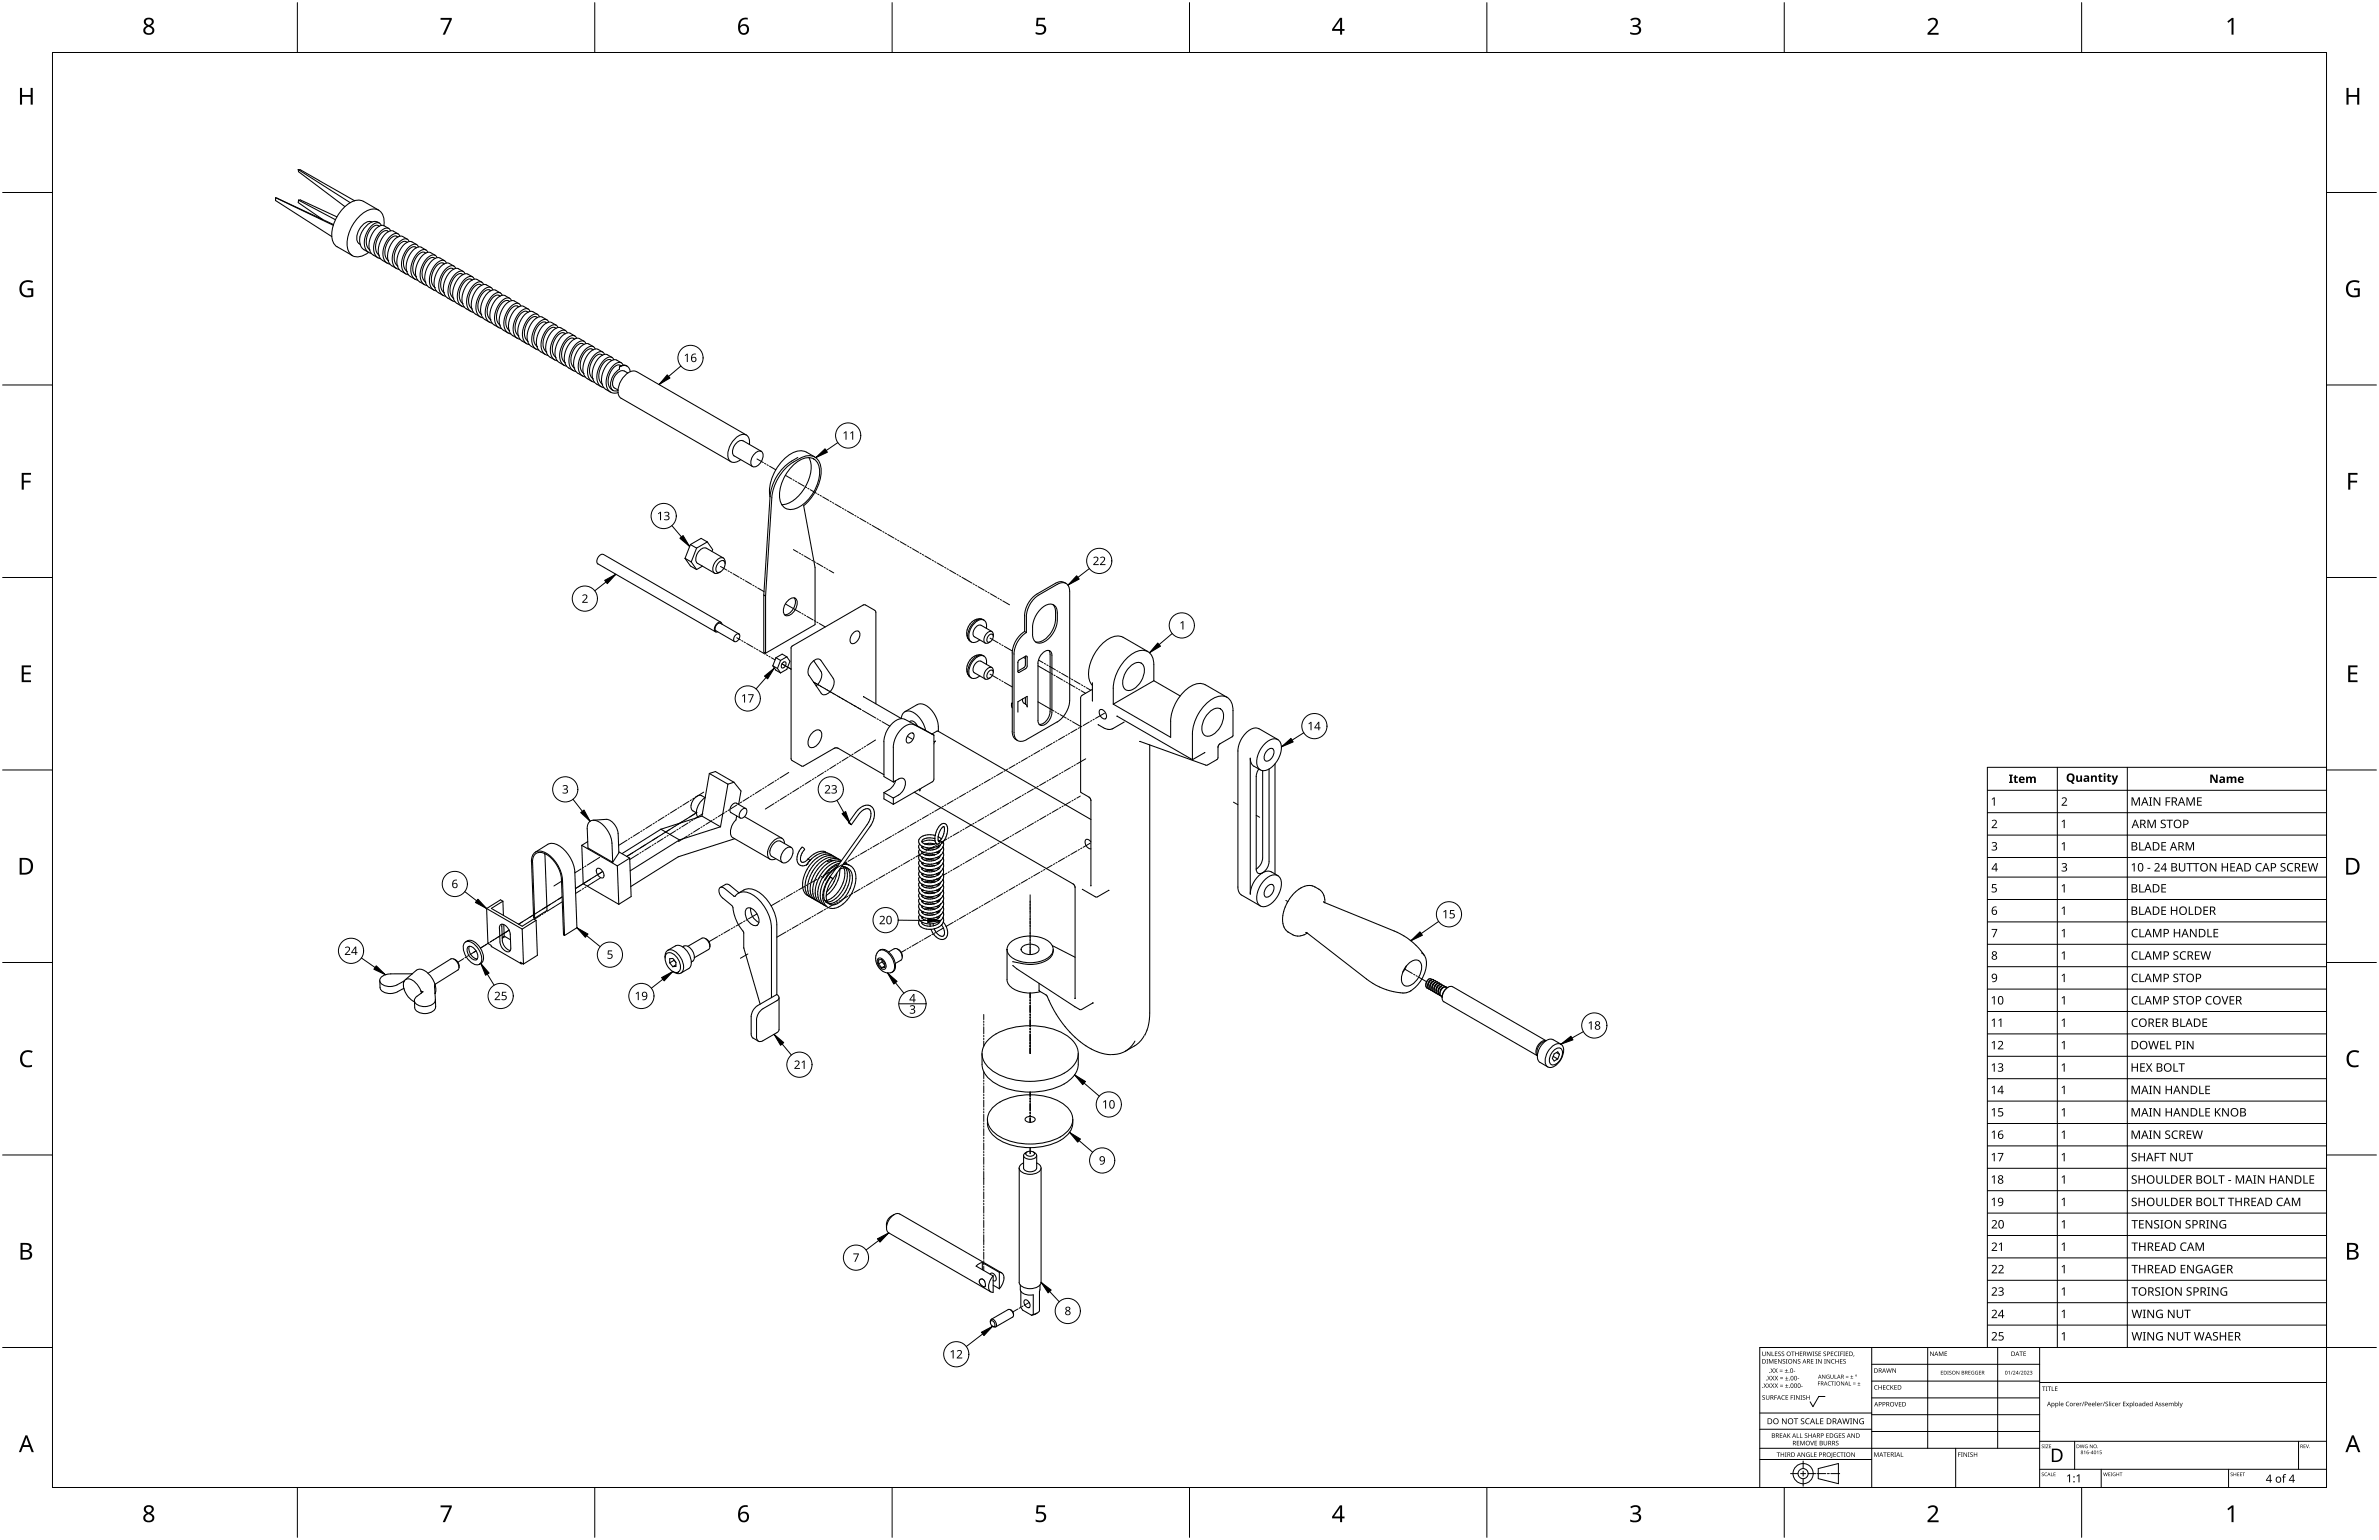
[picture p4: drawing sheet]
<svg xmlns="http://www.w3.org/2000/svg" width="864mm" height="559mm" viewBox="0 0 864 559" stroke-linecap="round" stroke-linejoin="round" font-family="sans-serif">
<g fill="none" stroke="#000" stroke-width=".38">
<path d="M100 71.8v1M100.1 72.8l20.4 13M108.2 61.6h.8M108.3 61.5l18.8 12M108.3 61.5l.1 .8 16.8 12.7M108.4 72.6l.6-.1 13.3 6.2M108.4 72.6l13.4 7.1M108.4 72.6l-.1 .9 8.9 6.2M109 61.6l19.7 11.3M137.5 76.3l-5.6-3.2a6.2 6.2 0 0 0-7.1 2.2 13.4 13.4 0 0 0-4 12.3l.9 1.5 .7 .5 5.6 3.2M121.1 81.5l-21-9.8 20.9 10.1M135 80.6a4 4 0 0 0-4.6 2.6 4 4 0 0 0 0 5.3l.5 .2"/>
<path d="M135 80.5v.1M137.7 82.1a1.97 1.97 0 0 0-2.8 .7 5.9 5.9 0 0 0-1 7.5l.5 .4M137.8 81a3.6 3.6 0 0 0-5.1 1.3 6 6 0 0 0-1 8l2.2 1.3a5.3 5.3 0 0 1-6.6 .7 7.9 7.9 0 0 1-.5-8 12.7 12.7 0 0 1 8.2-8.4 4.1 4.1 0 0 1 4.4 5v1l1.7 1M138.4 81.8a1.73 1.73 0 0 0-3-.3 8.1 8.1 0 0 0-2.5 9.2l1 .9 .9 .3M139.4 81.9a3.2 3.2 0 0 0-3.6 1.9 7 7 0 0 0-1.1 8l2.5 1.8M141.1 84.1a1.96 1.96 0 0 0-2.9 .7 5.9 5.9 0 0 0-1 7.5l.5 .4M141.8 83.8a1.73 1.73 0 0 0-3.1-.4 8.1 8.1 0 0 0-2.4 9.3l1 .9 .9 .3M144.5 86a1.96 1.96 0 0 0-2.9 .7 5.9 5.9 0 0 0-1 7.5l.5 .4M144.5 84.9l-1.7-1a3.2 3.2 0 0 0-3.7 1.8 7 7 0 0 0-1 8.1l2.5 1.7M145.2 85.7a1.73 1.73 0 0 0-3.1-.3 8.1 8.1 0 0 0-2.4 9.2l1 .9 .8 .3M147.9 88a1.97 1.97 0 0 0-2.9 .6 5.9 5.9 0 0 0-1 7.6l.5 .4M147.9 86.8l-1.7-1a3.2 3.2 0 0 0-3.7 1.9 7 7 0 0 0-1 8l2.5 1.8"/>
<path d="M148.5 87.7a1.73 1.73 0 0 0-3-.4 8.1 8.1 0 0 0-2.5 9.3l1 .9 .9 .3M151.2 89.9a1.97 1.97 0 0 0-2.8 .7 5.9 5.9 0 0 0-1 7.5l.5 .4M151.3 88.8l-1.7-1a3.2 3.2 0 0 0-3.7 1.8 7 7 0 0 0-1.1 8.1l2.6 1.7M151.9 89.6a1.73 1.73 0 0 0-3-.3 8.1 8.1 0 0 0-2.5 9.2l1 .9 .9 .3M154.6 91.9a1.97 1.97 0 0 0-2.9 .6 5.9 5.9 0 0 0-1 7.6l.5 .4M154.6 90.7l-1.7-1a3.2 3.2 0 0 0-3.6 1.9 7 7 0 0 0-1.1 8l2.5 1.8M155.3 91.6a1.73 1.73 0 0 0-3.1-.4 8.1 8.1 0 0 0-2.4 9.3l1 .9 .9 .3M158 93.8a1.97 1.97 0 0 0-2.9 .7 5.9 5.9 0 0 0-1 7.5l.5 .4M158 92.7l-1.7-1a3.2 3.2 0 0 0-3.7 1.8 7 7 0 0 0-1 8.1l2.5 1.7M158.7 93.5a1.73 1.73 0 0 0-3.1-.3 8.1 8.1 0 0 0-2.4 9.2l1 .9 .8 .3M161.4 95.8a1.97 1.97 0 0 0-2.9 .6 5.9 5.9 0 0 0-1 7.6l.5 .4M161.4 94.6l-1.7-1a3.2 3.2 0 0 0-3.7 1.9 7 7 0 0 0-1 8l2.5 1.8"/>
<path d="M162 95.5a1.73 1.73 0 0 0-3-.4 8.1 8.1 0 0 0-2.4 9.3l.9 .9 .9 .3M164.8 97.7a1.97 1.97 0 0 0-2.9 .7 5.9 5.9 0 0 0-1 7.5l.5 .4M164.8 96.6l-1.7-1a3.2 3.2 0 0 0-3.7 1.8 7 7 0 0 0-1.1 8.1l2.6 1.7M165.4 97.4a1.73 1.73 0 0 0-3-.3 8.1 8.1 0 0 0-2.5 9.2l1 .9 .9 .3M168.1 99.7a1.97 1.97 0 0 0-2.9 .6 5.9 5.9 0 0 0-1 7.6l.5 .4M168.1 98.5l-1.6-1a3.2 3.2 0 0 0-3.7 1.9 7 7 0 0 0-1.1 8l2.5 1.8M168.8 99.4a1.73 1.73 0 0 0-3-.4 8.1 8.1 0 0 0-2.5 9.3l1 .9 .9 .3M171.5 101.6a1.97 1.97 0 0 0-2.9 .7 5.9 5.9 0 0 0-1 7.5l.5 .4M171.5 100.5l-1.7-1a3.2 3.2 0 0 0-3.6 1.8 7 7 0 0 0-1.1 8.1l2.5 1.7M172.2 101.3a1.73 1.73 0 0 0-3.1-.3 8.1 8.1 0 0 0-2.4 9.2l1 .9 .9 .3M174.9 103.6a1.97 1.97 0 0 0-2.9 .6 5.9 5.9 0 0 0-1 7.6l.5 .4M174.9 102.4l-1.7-1a3.2 3.2 0 0 0-3.7 1.9 7 7 0 0 0-1 8l2.5 1.8"/>
<path d="M175.5 103.3a1.73 1.73 0 0 0-3-.4 8.1 8.1 0 0 0-2.4 9.3l.9 .9 .9 .3M178.3 105.5a1.97 1.97 0 0 0-2.9 .7 5.9 5.9 0 0 0-1 7.5l.5 .4M178.3 104.3l-1.7-.9a3.2 3.2 0 0 0-3.7 1.8 7 7 0 0 0-1 8.1l2.5 1.7M178.9 105.2a1.73 1.73 0 0 0-3-.3 8.1 8.1 0 0 0-2.5 9.2l1 .9 .9 .3M181.6 107.5a1.97 1.97 0 0 0-2.8 .6 5.9 5.9 0 0 0-1 7.6l.5 .4M181.6 106.3l-1.6-1a3.2 3.2 0 0 0-3.7 1.9 7 7 0 0 0-1.1 8l2.5 1.8M182.3 107.2a1.73 1.73 0 0 0-3-.4 8.1 8.1 0 0 0-2.5 9.3l1 .9 .9 .3M185 109.4a1.97 1.97 0 0 0-2.9 .7 5.9 5.9 0 0 0-1 7.5l.5 .4M185 108.2l-1.7-.9a3.2 3.2 0 0 0-3.6 1.8 7 7 0 0 0-1.1 8.1l2.5 1.7M185.7 109.1a1.73 1.73 0 0 0-3.1-.3 8.1 8.1 0 0 0-2.4 9.2l1 .9 .9 .3M188.4 111.4a1.97 1.97 0 0 0-2.9 .6 5.9 5.9 0 0 0-1 7.6l.5 .4M188.4 110.2l-1.7-1a3.2 3.2 0 0 0-3.7 1.9 7 7 0 0 0-1 8l2.5 1.8"/>
<path d="M189.1 111.1a1.73 1.73 0 0 0-3.1-.4 8.1 8.1 0 0 0-2.4 9.3l.9 .9 .9 .3M191.8 113.3a1.97 1.97 0 0 0-2.9 .7 5.9 5.9 0 0 0-1 7.5l.5 .4M191.8 112.1l-1.7-.9a3.2 3.2 0 0 0-3.7 1.8 7 7 0 0 0-1 8.1l2.5 1.7M192.4 113a1.73 1.73 0 0 0-3-.3 8.1 8.1 0 0 0-2.5 9.2l1 .9 .9 .3M195.1 115.3a1.97 1.97 0 0 0-2.8 .6 5.9 5.9 0 0 0-1 7.6l.5 .4M195.2 114.1l-1.7-1a3.2 3.2 0 0 0-3.7 1.9 7 7 0 0 0-1.1 8l2.6 1.7M195.8 115a1.73 1.73 0 0 0-3-.4 8.1 8.1 0 0 0-2.5 9.3l1 .9 .9 .3M198.5 117.2a1.97 1.97 0 0 0-2.9 .7 5.9 5.9 0 0 0-1 7.5l.5 .4M198.5 116l-1.7-.9a3.2 3.2 0 0 0-3.6 1.8 7 7 0 0 0-1.1 8.1l2.5 1.7M199.2 116.9a1.73 1.73 0 0 0-3.1-.3 8.1 8.1 0 0 0-2.4 9.2l1 .9 .9 .3M201.9 119.2a1.97 1.97 0 0 0-2.9 .6 5.9 5.9 0 0 0-1 7.6l.5 .4M201.9 118l-1.7-1a3.2 3.2 0 0 0-3.7 1.9 7 7 0 0 0-1 8l2.5 1.7"/>
<path d="M202.6 118.9a1.73 1.73 0 0 0-3.1-.4 8.1 8.1 0 0 0-2.4 9.3l1 .9 .8 .3M205.3 119.9l-1.7-.9a3.2 3.2 0 0 0-3.7 1.8 7 7 0 0 0-1 8.1l2.5 1.7M205.3 121.1a1.97 1.97 0 0 0-2.9 .7 5.9 5.9 0 0 0-1 7.5l.5 .4M205.9 120.8a1.73 1.73 0 0 0-3-.3 8.1 8.1 0 0 0-2.4 9.2l.9 .9 .9 .3M208.6 123.1a1.97 1.97 0 0 0-2.8 .6 5.9 5.9 0 0 0-1 7.6l.5 .4M208.7 121.9l-1.7-1a3.2 3.2 0 0 0-3.7 1.9 7 7 0 0 0-1.1 8l2.6 1.7M209.3 122.8a1.73 1.73 0 0 0-3-.4 8.1 8.1 0 0 0-2.5 9.3l1 .9 .9 .3M212 125a1.97 1.97 0 0 0-2.9 .7 5.9 5.9 0 0 0-1 7.5l.5 .4M212 123.8l-1.7-.9a3.2 3.2 0 0 0-3.6 1.8 7 7 0 0 0-1.1 8.1l2.5 1.7M212.7 124.7a1.73 1.73 0 0 0-3-.3 8.1 8.1 0 0 0-2.5 9.2l1 .9 .9 .3M215.4 127a1.97 1.97 0 0 0-2.9 .6 5.9 5.9 0 0 0-1 7.6l.5 .4M215.4 125.8l-1.7-1a3.2 3.2 0 0 0-3.7 1.9 7 7 0 0 0-1 8l2.5 1.7"/>
<path d="M216.1 126.7a1.73 1.73 0 0 0-3.1-.4 8.1 8.1 0 0 0-2.4 9.3l1 .9 .9 .3M218.8 128.9a1.97 1.97 0 0 0-2.9 .7 5.9 5.9 0 0 0-1 7.5l.5 .4M218.8 127.7l-1.7-.9a3.2 3.2 0 0 0-3.7 1.8 7 7 0 0 0-1 8.1l2.5 1.7M219.4 128.6a1.73 1.73 0 0 0-3-.3 8.1 8.1 0 0 0-2.4 9.2l.9 .9 .9 .3M222.2 130.9a1.97 1.97 0 0 0-2.9 .6 5.9 5.9 0 0 0-1 7.6l.5 .4M222.2 129.7l-1.7-1a3.2 3.2 0 0 0-3.7 1.9 7 7 0 0 0-1.1 8l2.6 1.7M222.8 130.6a1.73 1.73 0 0 0-3-.4 8.1 8.1 0 0 0-2.5 9.2l1 1 .9 .3M224.8 134a6.6 6.6 0 0 0-2.9 6.8l1 1 1.4-.1M224.8 133.2a2.34 2.34 0 0 1 2.6-.5 2.34 2.34 0 0 1 1.4 2.2M225.5 132.8a1.96 1.96 0 0 0-2.9 .7 5.9 5.9 0 0 0-.9 7.5l.9 .7M225.5 131.6l-1.6-.9a3.2 3.2 0 0 0-3.7 1.8 7 7 0 0 0-1.1 8.1l2.5 1.7M226.2 132.5a1.71 1.71 0 0 0-1.4-1.1 1.71 1.71 0 0 0-1.6 .8 8.2 8.2 0 0 0-2.6 9.1 3 3 0 0 0 3.8 1.1"/>
<path d="M226.6 134.7a3.5 3.5 0 0 0-3.9 2.7l-.3 1.4a2.01 2.01 0 0 0 .7 2l1.2 .7M226.6 134.6l1.3 .7M227.7 132.9a2.09 2.09 0 0 0-2.8 .2v.9M225.5 144.5a4.4 4.4 0 0 1-.5-5.5 6.3 6.3 0 0 1 5.5-4.4l40.4 23.3M225.5 144.5l39.9 23M269.7 160a3.3 3.3 0 0 0-3.7 3.1v1.7l.5 .7 6.7 3.8M269.7 159.9l6.7 3.9M272 161.3a2.57 2.57 0 0 0-.5-3 2.57 2.57 0 0 0-3-.3 7.9 7.9 0 0 0-3.9 8.7 2.64 2.64 0 0 0 4.3 .1M274.1 164.5a1.65 1.65 0 0 1 2.3-.7 1.65 1.65 0 0 1 .5 2.4 3.6 3.6 0 0 1-3.7 3.1 3.4 3.4 0 0 1 .9-4.8zM287.5 169.2a7.7 7.7 0 0 1 7.2-3 5.2 5.2 0 0 1 2.8 6.2 15.3 15.3 0 0 1-9.1 12.3 4 4 0 0 1-5.4-4 15.5 15.5 0 0 1 4.5-11.5zM288 167.7a17.7 17.7 0 0 0-7.8 12.9l-2.3 35.7M289.6 166a17.3 17.3 0 0 0-8.2 8 16.7 16.7 0 0 0-1.9 6.3l-2.2 35.6"/>
<path d="M290.2 166.4a4.8 4.8 0 0 1 5.6-.5 4.8 4.8 0 0 1 2.3 5 17.7 17.7 0 0 1-6.4 12.6M290.3 166.4l-2.3 1.3M293.6 166.1a11.8 11.8 0 0 1-1.9 11.6 10.7 10.7 0 0 1-7.9 5.4M295.8 165.8a7.1 7.1 0 0 0-6.6-2 16 16 0 0 0-9.7 16.4M250.6 197.6l2.3 1.3M250.6 197.6l-1.9 5M252.9 198.9l-2 5M256.8 196.6l-2.3-1.3-3.9 2.3M256.8 196.6l-3.9 2.3M256.8 196.6l1.9 2.8-.3 .7M291.7 183.5l4.2 22.4v20.8l-18 10.3M248.7 202.6l1.9 2.8 2.3 1.3"/>
<path d="M248.7 202.6l2.2 1.3M250.9 203.9l2 2.8M253.2 204.4l6.2 3.6M255 205.4l-2.1 1.3M261.1 203.9a1.18 1.18 0 0 1 1.6-.4 1.18 1.18 0 0 1 .5 1.6 2.73 2.73 0 0 1-2.9 2.5 2.7 2.7 0 0 1 .8-3.7zM262.6 202.5l-6.2-3.6a3.3 3.3 0 0 0-3.7 3.1v1.7l.5 .7M263.2 204.6a1.64 1.64 0 0 0-.8-2.2 1.64 1.64 0 0 0-2.1 .8 3.6 3.6 0 0 0-.9 4.8l.7 .1 1.4-.6M277.3 215.9v20.8l.6 .3M277.3 215.9l.6 .4M277.9 216.3v20.7M286.1 217.9l.5-.5a1.64 1.64 0 0 1 2.1-.3 1.64 1.64 0 0 1 .7 2 4.8 4.8 0 0 1-3.9 4.3 2.02 2.02 0 0 1-1-2.8l.6-1.4zM288.3 217a4.5 4.5 0 0 1-3.5 6.1"/>
<path d="M382.1 219.3l.8 1.1 .3 1.6M383.8 212a2.72 2.72 0 0 1 3.2-.3 2.72 2.72 0 0 1 1.3 2.9M383.8 212l-6.7 3.9a9.9 9.9 0 0 0-4.5 7.8M387 211.7l-1.6-.6-1.6 .3-7.4 4.1a10 10 0 0 0-4.5 7.9M388.3 214.6v39.5M259.9 228.9l6.8 3.9M261.5 226.2a1.82 1.82 0 0 0-1.6 2.7M261.5 226.1l6.7 3.9M261.7 225.8l-42.7-24.6a2.26 2.26 0 0 0-2 3.4l42.7 24.6M262.1 226.5l-.2-.5a1.99 1.99 0 0 0-2.6 2.1 .87 .87 0 0 0 .2 1 .87 .87 0 0 0 1 .2M266.9 230.6a.9 .9 0 0 1 1.3-.6 .9 .9 0 0 1 .2 1.4l-.5 .9a.9 .9 0 0 1-1.3 .5 .9 .9 0 0 1-.2-1.4zM281.7 238.7l-1.2 2.9"/>
<path d="M281.7 238.7l1.7 .9M283.4 239.6l-1.2 3M285.6 238.3l-2.2 1.3M285.6 238.3l-1.7-.9-2.2 1.3M285.6 238.3l1.2 1.6-1.2 3-2.2 1.3M295.4 239.7l2.6 3.9M298 239.6a1.82 1.82 0 0 0-3 .5 4.6 4.6 0 0 0-1.4 5M298 239.6l4.5 6.6a4.5 4.5 0 0 1-3.5 5.9l-.9-.5-4.5-6.6M309.9 229.5a1.27 1.27 0 0 1 1.7-.4 1.27 1.27 0 0 1 .5 1.7 2.87 2.87 0 0 1-3 2.7 2.88 2.88 0 0 1 .8-4zM317.5 221.5l.4 .7v33.2M317.6 221.5l-3.4-2h-.8l-26.2 15.3-.1 40.5 .5 .7 3.3 1.9M352.3 232.7l.3 .2"/>
<path d="M353.7 231.1l4 2.2M356.4 224.6a5 5 0 0 0-4.7 2.5 5 5 0 0 0 .2 5.3M356.4 237.7a5 5 0 0 0-4.7 2.5 5 5 0 0 0 .2 5.3M357.2 225a3.4 3.4 0 0 0-4.6 1.9 4.4 4.4 0 0 0-.3 5.8M357.2 238.1a3.4 3.4 0 0 0-4.6 1.9 4.4 4.4 0 0 0-.3 5.8l.3 .2M358.1 228a2.19 2.19 0 0 0-2.2-3.2 6.4 6.4 0 0 0-4 7.3 2.33 2.33 0 0 0 3.7 .1M358.9 230.7a.92 .92 0 0 1 1.3-.5 .92 .92 0 0 1 .2 1.4l-.5 .9a.93 .93 0 0 1-1.3 .5 .93 .93 0 0 1-.2-1.4zM360.1 229.2l-4-2.3a2.75 2.75 0 0 0-2.9 3.1l.5 1.1M360.6 230.3a1.14 1.14 0 0 0-.8-1.2 1.14 1.14 0 0 0-1.4 .5 2.72 2.72 0 0 0-.8 3.7l.9 .1 .9-.5M360.6 230.3v.6M370 239.4l-.5 1M371.9 229.2a9.9 9.9 0 0 0-4.4 7.7v28.6l.3 1.7 1 1.2"/>
<path d="M372 223.3v5.8l.6 .4v-5.8M372.3 238.1l-2.2 1.3M372.6 229.5a9.9 9.9 0 0 0-4.5 7.8v28.5a2.74 2.74 0 0 0 1.3 2.9 2.74 2.74 0 0 0 3.2-.3M372.9 238.5l-.2-.4h-.4l-.1 3.2M372.9 238.4v3.5l-.6 .8M378.5 237a1.75 1.75 0 0 1 1.8-1.1 1.75 1.75 0 0 1 1.5 1.4v21.2a5 5 0 0 1-3.8 4.7l-.9-.6-.3-1.1v-20.8l.5-2zM380.7 236l.5 1.4M381.2 237.4v20.7M383.2 222v2.6a9.2 9.2 0 0 1-6.1 8.4l-1.3-.1M383.8 222.4v2.6a9.5 9.5 0 0 1-5.6 8.2 2.62 2.62 0 0 1-3.4-3v-2.6a9.6 9.6 0 0 1 5.7-8.3 2.63 2.63 0 0 1 3.3 3.1M416.7 236.4l-9-5.1a6.4 6.4 0 0 0-7.1 1.8 15.3 15.3 0 0 0-5.3 13.3l1.2 2.3M280.5 241.6l1.2 1.6 1.7 1"/>
<path d="M280.5 241.6l1.7 1M282.2 242.6l1.2 1.6M284.3 240.4a.66 .66 0 0 1 .9-.1 .66 .66 0 0 1 .1 1 1.01 1.01 0 0 1-.6 .9 1.01 1.01 0 0 1-1-.1v-.7zM298 243.6a4.8 4.8 0 0 1-1.8 5.3M313.5 252.8h.1M313.5 252.8l13.7 7.9a2.75 2.75 0 0 1 1.7-2.7 2.75 2.75 0 0 1 3.1 .8 10.3 10.3 0 0 1 4 6.2M328.5 258.3l4.5-2.6a4.9 4.9 0 0 1 5.7 2.7 9.3 9.3 0 0 1 1.9 5.4M353.7 244.1l4 2.3M358.1 241.1a2.19 2.19 0 0 0-2.2-3.2 6.4 6.4 0 0 0-4 7.3 2.33 2.33 0 0 0 3.7 .1M358.9 243.7a.92 .92 0 0 1 1.3-.5 .92 .92 0 0 1 .2 1.4l-.5 .9a.93 .93 0 0 1-1.3 .6 .93 .93 0 0 1-.2-1.5zM360.1 242.2l-4-2.3a2.79 2.79 0 0 0-2.4 4.2M360.6 243.9a1.25 1.25 0 0 0-.5-1.6 1.25 1.25 0 0 0-1.7 .4 2.75 2.75 0 0 0-.8 3.7h.9l.9-.4"/>
<path d="M367.2 255.9l.3 1M367.2 255.2l.3 .2M367.2 255.2v.7M367.5 255.1l-.3 .1M369.5 243.6l.2 .4h.3M369.5 240.4v3.2M371.2 253.7a1.5 1.5 0 0 0 1 1.8M372.2 241.3l-.4 .9-2.3 1.3M372.2 255.5h.1M372.2 253.1v2.4M372.3 255.5l.6 1v-3.8l-3.4 1.9v3.8M372.3 242.6l-2.2 1.3"/>
<path d="M381.2 258.1a4.7 4.7 0 0 1-4 4.7M388.3 254.2a10.1 10.1 0 0 1-4.5 7.8M392.8 252.3l-.5 1v33.9l.1 .4 3 1.7 .6 1.1v31M396.6 247.7l-.1 6.7M396.6 250.1l-3.8 2.2M399.4 257.5a2.2 2.2 0 0 1 1.9 3.3 2.2 2.2 0 0 1-1.9-3.3zM404.1 255.5l20.9 12v-5.8M404.1 249.7v5.8M405.5 259.9h.1M405.5 259.9l27.4 15.8M409.8 242.3a3.4 3.4 0 0 1 4.9-1.3 6.8 6.8 0 0 1-2.2 8.3 2.79 2.79 0 0 1-4.6 .1 7.1 7.1 0 0 1 1.9-7.1zM418.9 247l9.5 5.5"/>
<path d="M418.9 247l-14.8 8.5M418.9 247l-.1-5.8a4.5 4.5 0 0 0-2.1-4.7 4.5 4.5 0 0 0-5.2 .5 16.3 16.3 0 0 0-7.4 12.7M438.6 258.8a3.4 3.4 0 0 1 4.9-1.2 6.8 6.8 0 0 1-2.3 8.3 2.79 2.79 0 0 1-4.6 .1 7.1 7.1 0 0 1 2-7.2zM445.4 253l-7.9-4.5a6.3 6.3 0 0 0-7 1.8 16.5 16.5 0 0 0-5.6 11.4M290.9 278h.8M291.7 277.9l11.1-6.4 .9-.1 17.2 9.7M295 265.8l.5-.5a1.64 1.64 0 0 1 2.1-.3 1.64 1.64 0 0 1 .7 1.9 4.8 4.8 0 0 1-3.8 4.4 1.99 1.99 0 0 1-1.1-2.8l.6-1.5zM320.9 269.1v12.7l3.4 2M324.3 271.1v12.7M330 266.4a1.01 1.01 0 0 1 1.4-.4 1.01 1.01 0 0 1 .4 1.4 2.31 2.31 0 0 1-2.4 2.1 2.25 2.25 0 0 1 .6-3.1zM330.2 261.9a1.99 1.99 0 0 1 2.8 1.6M339 266.8v2.4l.6-.3-.6 1"/>
<path d="M339 266.8l-7.1-3.8a5 5 0 0 0-5.7 2.8 9.8 9.8 0 0 0-1.9 5.3M339 266.8l-10.5-5.8a5.1 5.1 0 0 0-5.7 2.8 10 10 0 0 0-2 5.4M339 269.9v12.8M340.4 265.3l-2.1 1M340.5 265.3l55.5 32M340.6 263.8v1.6M368.8 268.3l.6 .4M383.8 261.9l-11.2 6.5M398.6 263h.1M398.7 263l2.4 1.3 1.5 .4M403.7 264.5l-1.2 .2M408.1 262l-4.4 2.5"/>
<path d="M413.8 269v.1M413.8 269h.1M413.8 269l23.9 8.6M417.4 270.3v97.3a16.6 16.6 0 0 1-1.8 8M432.9 266.3a15.6 15.6 0 0 1 9.2-13.6 4.4 4.4 0 0 1 5.5 5.1v9.3l-5.2 3.2-.3 .8v3.8M432.9 266.3v9.4M437.3 273.1l-4.4 2.6M437.4 273.1h-.1M438.4 277.6l-.7 .1M441.7 275.6l-3.3 2M442.1 275l-.4 .6M453.9 275.1l.3 1.8 1 1.1"/>
<path d="M453.9 275.1v49.4a9.9 9.9 0 0 1 4.4-7.8M455.2 278l2.3 1.4M456.9 279.1l-.6 1.3-.3 1.4M458.4 279.6v31.7M458.8 270.2l.7-.7a3.6 3.6 0 0 1 4.9-.7 6.3 6.3 0 0 1-.6 6.9 6.4 6.4 0 0 1-5.7 3.9 3.3 3.3 0 0 1-1.8-4.5l1.2-3.1zM460.2 272.1a1.27 1.27 0 0 1 1.8-.4 1.27 1.27 0 0 1 .4 1.7 2.9 2.9 0 0 1-3 2.7 2.89 2.89 0 0 1 .8-4zM460.7 279v33.7a5.1 5.1 0 0 1-2.4 4M462.8 277.2v39.9M463.9 268.4l-6.9-3.9a4.9 4.9 0 0 0-5.7 2.6 9.6 9.6 0 0 0-1.9 5.4v50l.3 1.2 .6 .8 7.2 4.2M215.3 297.6l4.8-.3a5.6 5.6 0 0 1 4.3 5.2M254.8 296.1l-14.9 4.8M254.8 296.1l6.8 3.9"/>
<path d="M255.9 289.5a6.2 6.2 0 0 0-2.8 6.7l.3 .4M256 289.4a2.93 2.93 0 0 0-4.8 1.8 2.53 2.53 0 0 0 .3 3l1.3 .8M257.5 280.7l2.2-.7 6.7 3.8M257.5 280.7l6.7 3.8M257.5 280.7l-2.7 15.4M264.2 284.5l-2.6 15.5M266.4 283.8l-2.2 .7M266.4 283.8l2.6 3.2-.9 4.9M267.3 291.5a2.29 2.29 0 0 0-2 3.4l3.4 1.9M267.4 291.4l3.3 2M267.4 296.1l-.2 1.4a5.6 5.6 0 0 0-1.6 6.2l.4 .3M269.4 293.8a1.06 1.06 0 0 1 1.5-.3 1.06 1.06 0 0 1 .1 1.6l-.6 1.1a1.12 1.12 0 0 1-1.7 .6 1.12 1.12 0 0 1-.2-1.7z"/>
<path d="M270.3 296.3l13.6 7.9M308 298.5l1.1 .8zM308 298.5l2.6-3.6a4.6 4.6 0 0 1 5.6-2.3 5.2 5.2 0 0 1 0 6.8l-13.9 19.5M309.1 299.2l2.5-3.6a3.5 3.5 0 0 1 3.9-2 4.8 4.8 0 0 1-.7 5.6l-13.5 19M320.9 287.6v2.3l3.4 2M320.9 287.6l3.4 2M322.8 286.5l-1.9 1.1M324.3 283.8l1.9-1.1a1.58 1.58 0 0 1 1.9-.1 1.58 1.58 0 0 1 .6 1.9 5.6 5.6 0 0 1-2.5 4l-1.9 1.1M324.3 289.6v2.3M324.9 283.4l.1 .1M325.1 283.3a5.6 5.6 0 0 1-2.4 3.3M331.9 287.5l58 33.5 .4 1v40.3"/>
<path d="M339 282.7l-.5 1-4.2 2.4-.4 .9v-.7l-9.6 5.6M456 281.7v33.6M192.9 312.7a3.2 3.2 0 0 1 1.5-3.5 3.2 3.2 0 0 1 3.8 .3 12.9 12.9 0 0 1 6 9.7l.7 20.2M193 312.7l.7 20.3 .4 .2M194.4 309.2l4.4-2.8a5.6 5.6 0 0 1 6.4 2.4 12.6 12.6 0 0 1 3.5 7.6l.7 20.2-4.5 2.8M197.8 309.8v.3M197.8 310.1l.8 20.3-4.5 2.8M211.2 306.7l12.9 7.5M211.2 306.7l.5 14 12.9 7.4M213.3 305.4l-2.1 1.3M213.4 307.7l-.3-7a2.66 2.66 0 0 1 1.5-2.9 2.66 2.66 0 0 1 3.2 .6 10.3 10.3 0 0 1 4.3 7.5l.3 7M213.4 307.7l9 5.2"/>
<path d="M216.7 315.3a2 2 0 0 1 2.5 2 .89 .89 0 0 1-.3 1.2 .89 .89 0 0 1-1.2-.2 2.58 2.58 0 0 1-1-3zM224.1 314.2l.5 13.9M224.4 302.5l.3 7-2.3 3.4M224.6 309.1l4 2.3M228.6 311.4l.5 13.9-4.5 2.8M228.6 311.4l-4.5 2.8M239.9 300.9l6.8 3.9M239.9 300.9l-14.1 8.9M246.7 304.8l-17.9 11.2M261.6 300l-14.9 4.8M266.1 304l13.4 7.8M266.7 304.3l-20.5 6.6-17.2 10.8"/>
<path d="M283.3 305.3a3.1 3.1 0 0 0-3.6 2.6l-.2 1.3 .3 1.3 4.3 2.5M283.3 305.2l3.9 2.3M284.8 306.1a1.98 1.98 0 0 0-1.3-2.1 1.98 1.98 0 0 0-2.4 .8 5.6 5.6 0 0 0-1.9 6.7l1.1 .5 1.3-.4M284.9 308.2a1.61 1.61 0 0 1 2.2-.8 1.61 1.61 0 0 1 .7 2.2 4.2 4.2 0 0 1-3.3 3.5 2.48 2.48 0 0 1-.4-3.8zM291.1 307.4l.8 .4 .2 .5a3.8 3.8 0 0 0-1.1 4.5h1l1.3-1.1M291.1 307.4a5.2 5.2 0 0 0-1.2 6.1l1.3 .7 1.6-.4M292.8 313.8h.1M293.3 311.8h.1M293.3 311.8l.7 .4M293.4 313.4l-.6 .4M293.9 315.9a8.7 8.7 0 0 0-.7 8.9l.6 .5M293.9 315.9h.1"/>
<path d="M294 312.3l-.4 .5M294 312.2l-1.2 1.6M294 312.2h.1M294.3 311.9l-.3 .3M294.6 311.6l-.4 .5M297.4 318.3l-1.1 2.9-.4 2.7a4.2 4.2 0 0 0 2.4 4M297.4 318.3h.1M298.7 311.1a11.8 11.8 0 0 0-4.8 4.8M299.4 309a6.8 6.8 0 0 0-6.1 2.8M299.6 309l.2 .5M299.9 310.7l-1.3 .5M299.9 310.6l2.1-.1 1.5 .7"/>
<path d="M300.4 312.7h.1M301 315.4a13.8 13.8 0 0 0-3.9 6.8l-.1 3.3M301.2 313.9a13.3 13.3 0 0 0-3.8 4.4M301.3 318.2l-1.6 2.6-.8 2.5M301.3 318.2l1 .7M301.3 318.2h.1M301.5 318.2a9.4 9.4 0 0 0-2.1 8.5l.4 .6 .9 .5M301.7 310.2l1 .6M301.7 310.2a7.6 7.6 0 0 0-7.9 4 9.8 9.8 0 0 0-1.7 9.7l.7 .8 1 .5M301.7 310.2a5.3 5.3 0 0 0-6.8 1.2l-.3 .3M301.8 316.4l-2.4 3.1M301.9 315.9l-1.6 1.8-1.4 2.4-.9 2.6-.2 2.3"/>
<path d="M301.9 315.9h.1M302 313.4l-.8 .6M302 314.5l-1.1 .9M302.3 318.9h.1M302.3 318.9l-1.5 2.6-.7 2M302.4 312.3a12.3 12.3 0 0 0-7.3 12.1l.5 1.5 .8 .9M302.5 312.3l-2.1 .4M302.5 312.3h.1M303.3 312.8l-1.3 .6M303.3 312.8h.1M303.4 315.1l-1.6 1.3M303.5 311.2l1.1 .7"/>
<path d="M303.5 311.2a6.9 6.9 0 0 0-7.2 3.2 11.8 11.8 0 0 0-3 9.2M303.8 316.8v.3a12.6 12.6 0 0 1-3.6 6.4M303.9 314.4l-2 1.5M304.3 313.9a9.5 9.5 0 0 0-5.5 4.5M304.8 313.2l-2.7 1.3M305.2 312.6l-1.9 .2M305.4 312.3h.1M305.4 312.3a4.4 4.4 0 0 0-4.5-.3 12 12 0 0 0-6.5 12.7l1.2 1.7M305.4 312.3l-1.4-.3-1.6 .3M305.8 314a7.9 7.9 0 0 1-.9 8.6 7.8 7.8 0 0 1-5.5 4.2M305.9 314.4h-.3M305.9 314.4h.1"/>
<path d="M305.9 314.4l1.5 .6M306 313.7l2.2 .2M306.4 313.1l.7 .2M306.6 312.9l.5 .4M306.7 314.6a8 8 0 0 1-.8 8.5 7.2 7.2 0 0 1-6 4.2M306.9 314.9l-1.4 .2a.69 .69 0 0 0-.7 .4 .69 .69 0 0 0 0 .7 11.9 11.9 0 0 1-4.8 8.7M306.9 314.9l.5 .1M307.1 313.3l1.1 .6M307.4 315h.1M307.5 315l1.3 1M307.5 314.9a7.2 7.2 0 0 1-.4 8.3 7.3 7.3 0 0 1-6.4 4.6M308.2 313.9a5.7 5.7 0 0 1 2.2 7.1 11.3 11.3 0 0 1-7.8 8.6 3.5 3.5 0 0 1-3.9-3.4v-1.6"/>
<path d="M308.8 316a7.2 7.2 0 0 1-.2 6.3M333.8 314.1h.1M333.8 316.1l.9 .8M333.8 314.2l.9 .7M333.8 310.2l.9 .8M333.8 308.3a6 6 0 0 0 6 .9l.8-.3M333.8 312.2l-.3 .8 .3 1.1M333.8 308.2l-.3 .9 .3 1.1M333.8 308.2h.1M333.8 314.1l-.3 1.4a.88 .88 0 0 1 0 1.3l.3 1.3 1.4 1M333.8 310.2l-.3 1 .3 1M333.8 312.1v.1"/>
<path d="M333.8 318a1.82 1.82 0 0 0 .8 2.8l.6 .2M333.9 306.2a1.58 1.58 0 0 0-.1 2M334.6 309l.2 .6 1 .6M334.6 312.9l.1 .5M334.6 314.9v.5M334.6 319.3l1.1 .8M334.7 307.4v.1M334.7 319.3h.1M334.7 317.3l1.1 .8M334.7 305.5l1.1 .8M334.7 307.5l1.1 .7M334.7 310.9l.1 .6 1 .7"/>
<path d="M334.7 316.9l-.1 .4M334.7 316.9a6.7 6.7 0 0 0 5.2 .2M334.7 318.8v.5M334.7 318.8h.1M334.7 314.9h.1M334.7 314.9a6.7 6.7 0 0 0 5.2 .2M335.1 319.1l-.4 .2M335.2 307.2l-.5 .3M335.2 317.1l-.5 .2M335.2 313.1l-.5 .3a4.3 4.3 0 0 0 4.5 .8M335.2 315.1l-.5 .3 1 .7M335.2 311.2l-.4 .2"/>
<path d="M335.8 318.1l1.6 .2 1.8-.2M335.8 314.1l1.6-.2 1.9 .2M335.8 312.2l1.7 .2 1.8-.2M335.8 306.2l1.6-.2 1.8 .3-1.7 .2zM335.8 308.2h.1M335.8 316.1l1.7-.3 1.8 .3-1.9 .3zM335.8 318.1l1.7-.3 1.8 .3M335.8 312.1v.1M335.8 312.1l1.7-.2 1.7 .3M339.2 310.2l-1.8-.3-1.7 .3M339.2 310.2h.1M339.2 318.1h.1"/>
<path d="M339.3 314.1l-.1 .1M339.3 308.2l-1.8 .3-1.7-.3M339.3 308.2l-1.9-.2-1.7 .2M339.3 310.2l-1.8 .3-1.7-.3M339.5 304.3a4.4 4.4 0 0 0-4.9 .9l.1 .3M339.5 303.2l-.1 2 .5 .8M339.5 303.2v-.1a5.4 5.4 0 0 1 3-4.3 2.09 2.09 0 0 1 1.4 3.1l-.6 2-.9 1.5M339.5 305.1a6.8 6.8 0 0 0-4.8 .4M339.5 303.2a5.4 5.4 0 0 0-5.9 1.4v1.3l1 1.1M339.8 319l.9 .4M339.9 307.2l.8 .4M339.9 313.1l.7 .3"/>
<path d="M339.9 315.1l.7 .3M339.9 306l-.7 .3M339.9 317.1l.7 .3M339.9 309.2l.7 .3M339.9 311.2l.7 .3M340.6 303.6v1.4M340.6 303.6a4.1 4.1 0 0 1 2.1-3.6 5.7 5.7 0 0 1-1.7 5.2M340.6 316.7l.4 .4M340.6 311.5l-1.3 .7M340.6 303.6l1.1 .8M340.6 305h.1M340.6 311.5h.1"/>
<path d="M340.6 304.9l.4 .4M340.6 305l.2 .3M340.6 307.6l-1.3 .6M340.6 318.7l.4 .4M340.6 313.5l-1.3 .7M340.6 306.9a6.8 6.8 0 0 1-5.9 .1v.4M340.6 306.9l.3 .3M340.6 314.8l.4 .3M340.6 308.9l.4 .3M340.6 310.9l.4 .3M340.6 314.8l-.7 .3M340.6 318.8a7 7 0 0 1-5.4 .3"/>
<path d="M340.6 307.6h.1M340.6 312.8l.4 .3M340.7 305.3a.57 .57 0 0 1 .1 .9 .57 .57 0 0 1-.9-.2M340.9 309.3l-1.6 .9M340.9 319.1a5.3 5.3 0 0 1-5.1 1M340.9 309.2v.1M341 311.2l-.4 .3M341 317.1h.1M341 317.1l-1.8 1M341 305.2l-.1 .2M341.1 305.2a.62 .62 0 0 1 .6 .2 .62 .62 0 0 1 .1 .6M341.1 305.2h-.1"/>
<path d="M341.4 306.5l-.8 .5M341.4 308.4l-.5 .8M341.4 310.3l-.4 .9M341.4 312.4l-.8 1.1M341.4 314.3l-.4 .9-1.8 .9M341.4 318.3l-.8 .5M341.4 308.4l-.8 .5M341.4 318.3l-.5 .8M341.4 316.2l-.4 .9M341.4 306.4l-.8 1.2M341.4 306.4h.1M341.5 318.2l-.1 .1"/>
<path d="M341.6 318.1l-.1 .1M341.6 316.1l-1.7 1M341.8 306l-.4 .4M342.3 317.1l-.8 1M342.3 315.2l-.8 .9M342.3 311.2l-.5 .8-1.2 .9a6 6 0 0 1-6.8-.7M342.3 309.2a5.3 5.3 0 0 1-4.8 2.4l-2.8-.6M342.3 319l.3 1.1-.2 2.9M342.3 319.1l-.9 1.2-1.7 .8a7 7 0 0 1-4.5-.1M342.3 307.2l.3 3-.3 1M342.3 313.2l-.7 .9-1 .7M342.3 313.1l.3 1.2-.3 2.8"/>
<path d="M342.3 317.1l.2 1-.2 1M342.3 311.2l.3 1.1-.3 .9M342.3 311.2h.1M342.4 305.4l-.6 .6M342.4 305.4h.1M342.4 305.4a2.6 2.6 0 0 1-1 3M396 305.5l-.3-.4a1.03 1.03 0 0 0-1.6-.4 1.03 1.03 0 0 0-.1 1.6l.9 1.3 1.1 .4M456 315.3a1.42 1.42 0 0 0 .7 1.6 1.42 1.42 0 0 0 1.6-.2M458.3 311.3a5.1 5.1 0 0 1-2.3 4M458.8 319.6l.7-.7a3.6 3.6 0 0 1 4.9-.7 6.3 6.3 0 0 1-.6 6.9 6.4 6.4 0 0 1-5.7 3.9 3.3 3.3 0 0 1-1.8-4.6l1.2-3zM461.5 316.4l-1.4-.3-1.8 .6M461.5 316.4l2.4 1.3"/>
<path d="M176.6 329.7l.5 12.6 1.1 .7 .3 .5 10.7 6.2M176.6 329.7l13 7.4M181.3 336.7l.2 5.1a3.9 3.9 0 0 0 3 3.6l.6-.3 .3-.7-.2-5.4a4.2 4.2 0 0 0-3-3.6l-.6 .3-.3 1M182.3 335.4v5.8a4.2 4.2 0 0 0 3 3.7M182.6 327l-.9-.5-5.1 3.2M182.6 327l.1 5.2M182.6 327l-4.2 2.6 11.2 6.5 4.1-2.6 .9 .5M182.9 335.5l.1 4.2-.7 .4M189.6 337.1l.4 12.7M194.1 333.2l-.8-20.3a3 3 0 0 1 1.4-3.3 3 3 0 0 1 3.5 .4 12 12 0 0 1 5.6 9l.8 20.2 .3 .2M194.6 334l.5 12.6-5.1 3.2M194.6 334l-5 3.1"/>
<path d="M262.3 325.8l3.3 2.8M263 322.4a1.18 1.18 0 0 0-1.6-.3 1.18 1.18 0 0 0-.4 1.6l.5 1.1 .8 1M263 322.4l3.3 2.8h.5a3.9 3.9 0 0 1 5.3-1.1 15.3 15.3 0 0 1 7.9 12.6v25.3M263.4 320.9l1.2 .1 3.7 3M263.4 320.9l-1.9 1.1M265.6 328.6l.2 .1a19.7 19.7 0 0 0 4.2 9.7v5.7l5.9 20.3M270 323a6.1 6.1 0 0 1 6.8 1.7 15.8 15.8 0 0 1 5.2 10.9v25.3l-7 4a5 5 0 0 0-2.3 4l.1 7 .5 .8 2 1.1M270 322.9l-1.9 1.2M270.9 329.9a1.99 1.99 0 0 1 2.9 .5 4.4 4.4 0 0 1 1.4 5 1.98 1.98 0 0 1-3-.5 4.5 4.5 0 0 1-1.3-5zM272.5 329.5a5.2 5.2 0 0 0 3 5.2M293.3 323.6l1.3 2.2M293.8 325.3l.8 .5"/>
<path d="M294.6 325.7l1 .6M295.6 326.4l.8 .4M295.6 326.3l.4 .1M296.4 326.8l1.5 .7M297 325.5v.1M297 325.6l.9 1.9M297.7 325l.2 1.2M297.9 327.5l1.3 .9M297.9 326.2l.6 1.4 .7 .8M298.7 324.5v.1M298.9 323.3l-.2 1.2M299.2 328.4l.8 .5"/>
<path d="M299.9 325.3l.3 1.6 .5 .9M300.1 323.5l-.2 1.8M300.7 327.8h.1M300.8 327.8h.1M308.6 322.3l-.7 1.4a7.8 7.8 0 0 1-6.1 4.6l-1.1-.5M308.6 322.3h.1M333.8 326l-.3 .7 .1 .8 1.1 1.3M333.8 331.9l-.3 1.4 1.1 1.3M333.8 322.1a6.6 6.6 0 0 0 6.4 1l.5 .2M333.8 326l.8 .7 .1 .5M333.8 326h.1M333.8 327.9l-.3 1.1 .3 .9"/>
<path d="M333.8 331.9h.1M333.8 333.8a2.13 2.13 0 0 0 2 3.2l2.2 .2M333.8 331.9l1.4 1M333.8 329.9l.9 .8M333.8 329.9l-.3 1 .3 1M333.8 333.8h.1M333.8 320l-.3 1 .3 1.1M333.8 322l-.3 1.4 1.1 1.3M333.9 323.9a1.58 1.58 0 0 0-.1 2M334.6 322.8v.4M334.6 324.7v.5M334.6 328.7l.1 .5"/>
<path d="M334.6 332.7l.1 .4M334.6 324.7l.6 .3M334.7 321.3l1.1 .7M334.7 331.1l1.1 .8M334.7 326.7a6.8 6.8 0 0 0 5.1 .3M334.7 325.2l1.1 .8M334.7 320.8l-.1 .5M334.7 330.7l-.1 .4M334.7 327.2h.1M334.7 329.2l1.1 .7M334.7 327.2l1.1 .7M334.7 330.7l.5 .2"/>
<path d="M334.7 333.2a3.9 3.9 0 0 0 3.3 .9M335.2 325l-.5 .2M335.2 323l-.5 .3 1.1 .7M335.2 321l-.6 .3M335.2 332.9l1.9 .4 2-.2M335.2 332.8l-.5 .4M335.2 332.8h.1M335.2 328.9l-.5 .2M335.2 330.9l-.5 .2M335.2 326.9l-.5 .3M335.2 325h.1M335.8 326h.1"/>
<path d="M335.8 320v.1M335.8 331.9l1.6 .2 1.9-.2M335.8 329.9l1.8 .3 1.6-.3M335.8 326l1.6 .2 1.8-.2M335.8 324l1.7-.3 1.8 .3M335.8 324l1.6 .3 1.8-.3M337.6 335.2l-2.8-.5a.69 .69 0 0 0 0 .8 .69 .69 0 0 0 .8 .2l2.1 .4M337.6 335.2l.1 .9M338 337.2v.1M338.2 333.6l-.3 .5M338.8 335.1v.8M338.8 333.8l.1 .2"/>
<path d="M339 333.9l-1 .2M339.1 337.1l-1.2 .1M339.2 327.9l-1.7-.2-1.8 .2M339.2 326h.1M339.2 320l-1.7-.2-1.7 .2M339.3 329.9l-1.7-.3-1.8 .3M339.3 326l-1.8-.3-1.7 .3M339.3 331.9l-1.9-.3-1.6 .3M339.3 322l-1.6 .3-1.9-.3M339.3 327.9l-1.7 .3-1.8-.3M339.9 324.9l.8 .4M339.9 325a7.1 7.1 0 0 1-4.7 0"/>
<path d="M339.9 321l.7 .3M339.9 330.9l.7 .3 .4-.3M339.9 330.9a6.9 6.9 0 0 1-4.7 0M339.9 326.9l.7 .3M339.9 328.9l.7 .3M340 332.9l-.9 .2M340.6 325.3l-1.4 .7M340.6 328.6a6.8 6.8 0 0 1-5.5 .3l-.3-.2M340.6 320.7l.4 .3M340.6 325.3h.1M340.6 322.7l.3 .3M340.6 326.6l.3 .4-.3 .3"/>
<path d="M340.6 328.6l.4 .3M340.6 327.3l-1.3 .7M340.6 331.2l-1.4 .7M340.6 333.2l-1.6 .7M340.6 326.6l-.8 .4M340.6 332.5l-.7 .4M340.6 332.5l.4 .3M340.6 324.7l.4 .2M340.6 330.6l.4 .3M340.6 324.7l-.7 .3M340.7 322.7l-.8 .3M340.9 323h.1"/>
<path d="M341 325l-.4 .3M341 323l-1.8 1M341 334.8l-1.3 .9-2 .4M341.4 332.1a.89 .89 0 0 1-.5 .8 .89 .89 0 0 1-.9 0M341.4 330.2l-.4 .7M341.4 334l-.4 .8-.5-.4M341.4 322.2l-.7 .5M341.4 322.2l-.4 .8M341.4 320.2a2.67 2.67 0 0 1-3.6 1.6l-2 .2M341.4 328.1l-.8 1.1-1.4 .7M341.4 324.1l-.4 .9M341.4 328v.1"/>
<path d="M341.4 322.2h.1M341.4 328.1l-.8 .5M341.4 326.1l-.8 .5M341.4 324.1l-.8 .6M341.6 322l-.2 .2M341.6 324l-.2 .1M341.8 335.6l.6 1.2M341.8 335.6l-1.1 .8-1.6 .6M342.3 321.1l-.8 1M342.3 332.9a5.3 5.3 0 0 1-4.7 2.4M342.3 327l-.9 1.1M342.3 323l.3 1.1-.3 .9"/>
<path d="M342.3 330.9l-.6 .9-1.1 .7M342.3 328.9l.3 1-.3 1M342.3 325l-1.4 2M342.3 326.9l.3 .9-.3 1.1M342.3 332.9l.1 1.7M342.3 325l.3 1-.3 1M342.3 330.9l.3 1-.3 1M342.3 328.9a4.2 4.2 0 0 1-2.4 2M342.4 323l-.9 1M342.4 334.6l1.1 1.6M342.4 334.6l-.6 1M342.4 334.6h.1"/>
<path d="M342.5 336.7a2.07 2.07 0 0 1-.5 3.1 4.1 4.1 0 0 1-2.9-2.8M343.5 336.2a3.2 3.2 0 0 1-1.1 4.7 4.9 4.9 0 0 1-4.4-3.6M392.9 322.7h.1M393 322.7l4.9 2.8 4.6-2.4M396 321.4h.1M402.5 323.1h.1M460.2 321.5a1.27 1.27 0 0 1 1.8-.5 1.27 1.27 0 0 1 .4 1.7 2.9 2.9 0 0 1-3 2.8 2.89 2.89 0 0 1 .8-4zM467.6 338.2l1.6 1M473.7 339.1a4.9 4.9 0 0 1-4.5 .1M474 338.3l22.1 16.9a24.3 24.3 0 0 0 13.2 5.1M474.5 338.6l-.6 .4M477.3 321.8l1.5 .9"/>
<path d="M477.4 321.9a6.4 6.4 0 0 0-7.7 2.3l-2.1 2.7a10.5 10.5 0 0 0-1.1 10.3l1.1 1M478.7 322.6a5 5 0 0 1 2.3 4.5M480.5 327.2h.1M480.5 327.2l25.8 10.7a24.3 24.3 0 0 1 10.8 8.9M480.9 327.3v.3M137.9 355.8l.1 2.6a3.8 3.8 0 0 0 4.9 2l1.3-.5M146.5 356.4l.1 2.3M146.6 358.6l-2.3 1.3M146.6 358.7l.4 1a7.5 7.5 0 0 0 3.5 3.8M146.7 356.1a2.15 2.15 0 0 1 3.5-.1l1.3 1.3 1.3 2.3M146.7 356.1l-.1 .3M149.6 353.4h-7.8a3.8 3.8 0 0 0-4 2.4 3.9 3.9 0 0 0 5 2l3.9-1.9"/>
<path d="M151.1 352.1a2.97 2.97 0 0 1 3.9 .8 9.5 9.5 0 0 1 2.9 4.2M151.1 352.1l-4 3.4M152.8 359.6v.1M152.8 359.7l.8 .2-2.2 1.6M152.8 359.7l.2 .5M157.8 357.9l.4 7.4M157.8 357.8v.4M157.8 357.8v.1M157.8 357.7v.2M157.8 357.7v.1M157.9 357.1v.1M157.9 357.3l-.2 .5"/>
<path d="M157.9 357.2l.3 1.7-.1 1.4M163.7 348a2.64 2.64 0 0 1 2.8 2.3l.1 1-.4 .7M163.7 347.9l-8.3 5.2M164.7 348a2.79 2.79 0 0 1 1.9 3M166.2 352l-8.3 5.2M168.6 342.2a2.36 2.36 0 0 1 3.4 .2 6.2 6.2 0 0 1 2.4 7.1 2.33 2.33 0 0 1-3.3-.2 6.3 6.3 0 0 1-2.5-7.1zM169 341.8a3.3 3.3 0 0 1 4.8 1.5 5.4 5.4 0 0 1 1.3 5.8l-1.1 .8M170 343.5a3.3 3.3 0 0 1 3.5 3.4 1.25 1.25 0 0 1-.8 1.5 1.25 1.25 0 0 1-1.6-.7 3.2 3.2 0 0 1-1.1-4.2zM170.4 343.4a3.7 3.7 0 0 0 2.9 4.5M182.3 340.5l1-.7 2 1.2M188.9 349.2l.2 .5h.6M188.9 349.2l1.1 .6"/>
<path d="M241.4 347.7a2.29 2.29 0 0 1 1.1-2.9 2.29 2.29 0 0 1 2.9 .7 6.3 6.3 0 0 1 2.4 7 2.3 2.3 0 0 1-3.6 0M241.9 346.2a2.67 2.67 0 0 1 3.9 1.3 4.4 4.4 0 0 1 .8 4.9 2.7 2.7 0 0 1-3.9-1.3 4.5 4.5 0 0 1-.8-4.9zM242.4 344.8l2.8-1.6a4.1 4.1 0 0 1 4.8 2.8 4.5 4.5 0 0 1 0 5.5l-2.8 1.6M243.1 349.4l1.1 1.4M244.7 348.4l-1.6 1M244.7 348.4h.1M244.7 348.4l.7 .8M245.4 350.1l-1.2 .7M245.4 349.2l-1.2-1.4-1.1 .1v1.5M245.4 349.2v1.5l-1.2 .1M248.2 343.3a3.2 3.2 0 0 1 3.6 2.7l.2 1.8-.6 1M248.3 343.3l-.5 .3"/>
<path d="M249.7 343.4l5.1-3a2.58 2.58 0 0 1 2.8 2.4l.1 1-.5 .8M251.4 348.8l-.4 .3M256 340.5a2.64 2.64 0 0 1 1.7 2.3M257.2 344.5l-5.1 3M257.7 342.8v.6M318.6 348a1.88 1.88 0 0 1 2.8 1.4 1.42 1.42 0 0 1-.7 2.3 3 3 0 0 1-2.1-3.7zM318.9 349.8l1.2 1.4M319 349.8l-.1-1.5 1.2-.1 1.1 1.4v1.5l-1.1 .1M319 345.1a2.68 2.68 0 0 1 3.7 1 5.3 5.3 0 0 1 1.4 6.4 4.3 4.3 0 0 1-5.9-3 4.2 4.2 0 0 1 .8-4.4zM319.2 344.9a3.3 3.3 0 0 1 4.4 1.7 5.1 5.1 0 0 1 .9 5.7l-.7 .5M320.2 348.3v.7M320.2 349l-1.2 .8"/>
<path d="M320.2 349l1 1.3M321.2 350.5l-1.1 .7M324.6 344.3a2.72 2.72 0 0 1 2.9 3l-.5 1.1M324.6 344.3l-2 1.1M325.8 344.4a2.89 2.89 0 0 1 1.7 2.9M327 348.4l-2 1.2M365.6 344.5l-.1 11a5.6 5.6 0 0 0 4.9 4.4 13.9 13.9 0 0 0 7.2-.1M366.9 341.9a12 12 0 0 1 14.6 .6 3.4 3.4 0 0 1-1.2 5.2 12.1 12.1 0 0 1-14-1.2 3.1 3.1 0 0 1 .6-4.6zM367.7 350.4l1.4 1.1 21 13.7M371 343.7a4.4 4.4 0 0 1 6.1 .4 2.03 2.03 0 0 1-2.4 2.2 3.3 3.3 0 0 1-4-1.8zM377.2 356.8l.1 2.8 2.7 1.8 2.3 4.6 2.4 3.9 3 3.8 2.9 3a20.8 20.8 0 0 0 12.6 6M382 343.1l8.3 4.2"/>
<path d="M382.3 344.5a4.7 4.7 0 0 1-3.8 4.7 20.5 20.5 0 0 1-10.8-.2M510.5 350.5l-1.3 2.3M510.9 350.1a3.2 3.2 0 0 1 4.5-1.2 6.1 6.1 0 0 1-1.5 7.2 3.2 3.2 0 0 1-4.5 1.1 6.2 6.2 0 0 1 1.5-7.1zM512.3 359.5l-2.3 .8M516 345.8a3.9 3.9 0 0 1 1.8 4.2 12.8 12.8 0 0 1-5.7 9.5M518.8 355.2a2.16 2.16 0 0 0-.7 3.4M519.6 355.7a1.64 1.64 0 0 0-1.3 2M519.8 355.5a.74 .74 0 0 0-.7-.4 .74 .74 0 0 0-.7 .5 1.85 1.85 0 0 0-.1 3l.2 .1M520.3 356.1a1.64 1.64 0 0 0-1.2 2.1M520.4 355.5a2.12 2.12 0 0 0-1.9 1.3 2.12 2.12 0 0 0 .4 2.2M520.7 355.9l-.2-.3a1.91 1.91 0 0 0-2.1 2.3l.3 1 .6 .2M521.1 356.5a1.64 1.64 0 0 0-1.3 2.1"/>
<path d="M521.1 355.9a2.12 2.12 0 0 0-1.8 1.3 2.12 2.12 0 0 0 .3 2.2M521.4 356.3l-.1-.2a1.91 1.91 0 0 0-2.2 2.2l.4 1 .5 .2M521.8 357a1.64 1.64 0 0 0-1.2 2M521.9 356.4a2.12 2.12 0 0 0-1.9 1.2 2.12 2.12 0 0 0 .4 2.3M522.2 356.7l-.2-.2a1.91 1.91 0 0 0-2.1 2.3l.3 .9 .6 .3M522.6 357.4a1.64 1.64 0 0 0-1.3 2.1M522.6 356.8a2.12 2.12 0 0 0-1.8 1.3 2.12 2.12 0 0 0 .3 2.2M522.9 357.1l-.1-.2a1.91 1.91 0 0 0-2.2 2.3l.4 1 .5 .2M523.3 357.8a1.64 1.64 0 0 0-1.2 2.1M523.4 357.2a2.12 2.12 0 0 0-1.9 1.3 2.12 2.12 0 0 0 .4 2.2M523.6 358.5a2.27 2.27 0 0 0-.6 2.9l.3 .1M523.6 357.6l-.1-.3a1.91 1.91 0 0 0-2.1 2.3l.3 1 .6 .2"/>
<path d="M523.7 358.3l-.9 1.2M524.1 357.7a2.12 2.12 0 0 0-1.8 1.2 2.12 2.12 0 0 0 .3 2.3 2.22 2.22 0 0 1 1.5-3.5l.3 .3M524.6 358.1l.5 .3M524.6 358.1l-1 .4M524.6 358l.3 .1-.7-.1-.6 .5M525.3 358.4a1.9 1.9 0 0 0-2 .4 1.9 1.9 0 0 0-.5 1.9l.7 .9M525.5 358.3a4.3 4.3 0 0 0-2 3.7M525.7 358.2l-.2 .1M150.4 363.1l.1 2.5a4 4 0 0 0 5.6 1.9 2.34 2.34 0 0 0 2-2.2M151.3 361.5a1.76 1.76 0 0 0-.8 1.9 1.76 1.76 0 0 0 1.4 1.4 4.9 4.9 0 0 0 6.1-1.5v-.5M153 360.2v.1M157.9 360.4h.1"/>
<path d="M158 360.4l-.1 .2M158.1 360.3l-.2 .1M158.1 360.3l-.1 .1M282 360.9a1.18 1.18 0 0 1 .8 1.1 1.18 1.18 0 0 1-.8 1.1l-5 2.9M282.8 362l-.1 11.9-.7 .8-5 2.9a1.41 1.41 0 0 1-1.7 .2 1.41 1.41 0 0 1-.7-1.5v-6.2a5 5 0 0 1 2.3-4M359 377a24.4 24.4 0 0 1 20.5-4.3 14.8 14.8 0 0 1 11.5 7.4 7.3 7.3 0 0 1-3.8 8.7 26.3 26.3 0 0 1-27.3-.6 6.8 6.8 0 0 1-.9-11.2zM390.3 362.3h.1M396.7 363.9l-4.3 2.5-2.3-1.1M396.8 363.9h-.1M412 377.8a9 9 0 0 1-8.5 4.9M415.3 375.8l-2.3 2.9-4.5 2.7M509.9 360.3h-.7"/>
<path d="M524.1 363.5a3.7 3.7 0 0 1 1.4-5.2 1.64 1.64 0 0 1 1.8-.2l33.9 19.5a3.8 3.8 0 0 0-3.1 5.5M524.1 363.5l34 19.6M560.8 377.9a3.9 3.9 0 0 0-2.7 4.8M563.8 377.3a4.2 4.2 0 0 0-4.7 2.7 4.2 4.2 0 0 0 0 5.5l2.8 1.6M563.8 377.3l2.8 1.6M356.5 386.2a9.1 9.1 0 0 0 5.7 7.5 26.3 26.3 0 0 0 25.9-1.6 7.7 7.7 0 0 0 3.3-5.9M356.5 382.3v3.9M391.4 382.3v3.9M563 380.2l.6-.6a2.29 2.29 0 0 1 3-.7 2.29 2.29 0 0 1 1 3 6 6 0 0 1-5.2 5.4 2.71 2.71 0 0 1-1.3-3.9l.7-1.7zM563.8 383.3l1.7 1M564 381.2a1.77 1.77 0 0 1 2.5-.8 1.77 1.77 0 0 1 .6 2.5 4.2 4.2 0 0 1-3.5 3.5 1.91 1.91 0 0 1-1.1-2.7l.6-1.3zM565 381.9l1.1 .7"/>
<path d="M566.1 382.6l-.6-.9-1.3 .7-.7 1.7 .7 .9 1.3-.7M566.1 382.6l-.6 1.7M358.5 406.2a7.5 7.5 0 0 0 4.5 7.6 23.2 23.2 0 0 0 23.6-1.2 6.9 6.9 0 0 0 2.8-6.4M360.5 401.7a22.2 22.2 0 0 1 21.7-3.1 10.1 10.1 0 0 1 7.1 6.5 7.3 7.3 0 0 1-4.4 7.4 24 24 0 0 1-23-.7 6.1 6.1 0 0 1-2-9.4zM371.6 419.3v4.5a2.75 2.75 0 0 0 4.7 0M372.2 418.3a1.11 1.11 0 0 0-.6 1.3 1.11 1.11 0 0 0 1.1 .9 2.64 2.64 0 0 0 3.6-1.2l-.2-.5-.5-.5M372.3 405.6a2.36 2.36 0 0 1 3.5 .6 2.09 2.09 0 0 1-3.7 0zM372.7 418.1a1.96 1.96 0 0 1 2.8 .5 1.82 1.82 0 0 1-3.1 0zM372.8 418l-.5 .3M375.1 418l.5 .3M376.3 419.3v4.5M370 423.8v41.5"/>
<path d="M371.6 422a1.88 1.88 0 0 0-1.6 1.9 1.88 1.88 0 0 0 1.7 1.8 5.1 5.1 0 0 0 6.1-1.4 1.96 1.96 0 0 0-1.5-2.3M377.9 423.8v41.5a3.5 3.5 0 0 1-4 2.3 3.6 3.6 0 0 1-3.9-2.3M321.8 444.2v1.3M322.6 447.4l37.1 21.3M324.6 440.7l-1.1 .7a3.7 3.7 0 0 0-1.7 2.9M326.6 440.5a3.4 3.4 0 0 0-4 2.3 3.5 3.5 0 0 0 0 4.6M326.6 440.5l37 21.4M354.4 459.4l6.1 3.6v5.9M356.6 458.1l-1.4 .6-.9 .7M356.6 458.1l6.2 3.6v5.9M356.6 458.1v2.6M355.9 464.2a1.77 1.77 0 0 0 1.1 2.7h.5"/>
<path d="M355.9 464.2h.1M356.6 464.1l-.7 .1M356.6 464.1h.1M356.6 464.1l.9 1M357.5 465.2l.2 1.1-.2 .6M357.5 466.9h.1M359.5 462.4l.1-.3a1.73 1.73 0 0 1 1.7 .8 1.73 1.73 0 0 1 0 1.9l-.8-.1M359.5 479.8a.85 .85 0 0 1 .5-1.1 .85 .85 0 0 1 1.1 .6l.6 1.7-.3 .5-.8-.1M359.7 479.3a1.38 1.38 0 0 1 1.2 2 1.38 1.38 0 0 1-1.2-2zM360.5 463a5.2 5.2 0 0 0-1.2 5.5l1.2 .5M360.5 466.3l2.3 1.3M362.8 461.7a1.92 1.92 0 0 1 1.6 2.9l-.5 1.4-1.1 1.7"/>
<path d="M366.8 475.2a1.97 1.97 0 0 1 1.1 2M367.6 477.9a1.84 1.84 0 0 0-1.6-2.7l-6.2 3.5M367.6 477.9l-6.2 3.6M370.4 466.3a3 3 0 0 0 3.8 3.6h.9v7.1M370.6 468.5v5.8l.6 1.1 3.2 1.8M371.8 471.9a1.5 1.5 0 0 1 2.1 1.6 .83 .83 0 0 1-.5 1.1 .83 .83 0 0 1-1.1-.7l-.5-.8zM375.1 477l-.7 .2M376.5 476.5l-2.1 .8M377.3 475.7l-1.1 .9-1.1 .4M377.5 466.3l-.2 9.4M360.3 481.2l.3 .2"/>
</g>
<g fill="none" stroke="#000" stroke-width=".36">
<path d="M274.8 166.5l2.3 1.4M277.5 168.1l.5 .3M278.4 168.6l.5 .3M279.3 169.2l2.3 1.3M285.1 172.5l2.3 1.3M287.8 174.1l.5 .2M288.7 174.6l.5 .2M289.6 175.1l2.3 1.3M292.3 176.7l.5 .2M293.2 177.2l.5 .2M294.1 177.7l2.3 1.3M296.8 179.3l.5 .2"/>
<path d="M297.7 179.8l.5 .2M288 199.4l1.7 1M298.6 180.3l2.3 1.3M301.3 181.8l.5 .3M302.2 182.4l.5 .2M303.1 182.9l2.3 1.3M305.8 184.4l.5 .3M306.7 185l.5 .2M307.6 185.5l2.3 1.3M310.3 187l.4 .3M311.2 187.5l.4 .3M312.1 188.1l2.2 1.3"/>
<path d="M314.8 189.6l.4 .3M315.7 190.1l.4 .3M316.6 190.7l3.4 1.9M320.5 192.9l.4 .3M321.4 193.4l.4 .3M322.3 193.9l2.2 1.3M324.9 195.5l.5 .2M325.8 196l.5 .3M326.7 196.5l2.3 1.3M329.4 198.1l.5 .2M330.3 198.6l.5 .3M331.2 199.1l2.3 1.3"/>
<path d="M261.5 205.5l2.3 1.4M264.3 207.1l.4 .3M265.2 207.6l.4 .3M266.1 208.2l2.2 1.3M268.8 209.7l.4 .3M269.7 210.2l.4 .3M270.6 210.8l2.2 1.2M273.3 212.3l.4 .3M274.2 212.8l.4 .3M275.1 213.3l2.2 1.4M285.1 219.1l5.6 3.3M290.2 200.7l.4 .2"/>
<path d="M291.1 201.2l.4 .3M292 201.7l2.2 1.3M294.7 203.3l.4 .2M295.6 203.8l.4 .2M296.4 204.3l2.3 1.3M299.1 205.9l.5 .2M300 206.4l.5 .2M300.9 206.9l1.7 1M333.9 200.7l.5 .2M334.8 201.2l.5 .2M335.7 201.7l2.3 1.3M338.4 203.3l.5 .2"/>
<path d="M339.3 203.8l.5 .2M340.2 204.3l2.3 1.3M342.9 205.9l.5 .2M343.8 206.4l.5 .2M344.7 206.9l2.3 1.3M347.4 208.4l.4 .3M348.3 209l.4 .2M349.2 209.5l3.6 2.1M353.2 211.8l.5 .3M354.1 212.3l.5 .3M355 212.9l2.3 1.3M357.7 214.4l.5 .3"/>
<path d="M358.6 214.9l.5 .3M359.5 215.4l2.3 1.3M362.2 217l.5 .3M363.1 217.5l.5 .3M364 218l2.5 1.5M267.4 231.4l1.4 .8M269.2 232.4l.5 .3M270.1 233l.5 .2M271 233.5l2.3 1.3M273.7 235l.5 .3M274.6 235.6l.5 .2M275.5 236.1l2.3 1.3"/>
<path d="M278.2 237.6l.5 .3M279.1 238.2l.5 .2M280 238.7l1.4 .7M291.1 222.6l.5 .3M292 223.1l.5 .3M292.9 223.6l2.3 1.3M295.6 225.2l.4 .3M296.5 225.7l.4 .3M297.4 226.2l2.2 1.3M359.4 231.6l2.9 1.6M362.8 233.5l.4 .3M363.7 234l.4 .3"/>
<path d="M364.6 234.5l2.9 1.7M371.5 238.6l.7 .4M377 239.5l1.7 1M283.9 240.9l3.3 1.9M295.3 247.5l17.3 10M313.1 257.8l4.8 2.8M359.4 244.6l2.9 1.7M362.8 246.6l.4 .2M363.7 247.1l.4 .2M364.6 247.6l2.9 1.7M376.8 254.7l5.8 3.3M376.8 241.6l4.4 2.6"/>
<path d="M379.1 240.7l.5 .3M380 241.2l.4 .3M380.9 241.8l2.2 1.3M381.7 244.4l.4 .3M382.6 244.9l.4 .3M383 258.3l.5 .2M383.5 245.5l2.2 1.2M383.6 243.3l.4 .3M383.9 258.8l.5 .2M384.5 243.8l.4 .3M384.8 259.3l2.3 1.3M385.4 244.4l2.2 1.2"/>
<path d="M386.2 247l.4 .3M387.1 247.5l.4 .3M388 248l2.2 1.3M388.1 245.9l.4 .3M389 246.4l.4 .3M389.9 246.9l2.2 1.3M390.7 249.6l.4 .3M391.6 250.1l.4 .3M392.5 250.6l1.6 1M392.6 248.5l.4 .3M393.5 249l.4 .3M394.4 249.5l1.6 1"/>
<path d="M400.9 258.8l-3.2 1.9M299.8 279.8l-.4 .3M300.7 279.2l-.4 .3M303.4 277.5l-2.2 1.4M304.3 277l-.4 .3M305.2 276.4l-.4 .3M307.9 274.7l-2.2 1.4M308.8 274.2l-.4 .2M309.7 273.6l-.4 .3M312.4 271.9l-2.2 1.4M313.3 271.4l-.5 .2M314.2 270.8l-.5 .3"/>
<path d="M317.8 268.5l-3.2 2M318.4 260.8l.4 .3M319.3 261.3l.4 .3M320.2 261.9l2.8 1.6M329.4 267.2l1.8 1M364.9 279.6l-.4 .3M365.8 279.1l-.4 .2M368.5 277.5l-2.3 1.3M369.4 277l-.5 .3M370.3 276.5l-.5 .3M373 274.9l-2.3 1.3M373.9 274.4l-.5 .3"/>
<path d="M374.8 273.9l-.5 .3M377.5 272.3l-2.3 1.3M378.4 271.8l-.5 .3M379.3 271.3l-.5 .3M382 269.8l-2.3 1.3M382.9 269.2l-.5 .3M383.8 268.7l-.5 .3M386.5 267.2l-2.3 1.3M387.4 266.6l-.5 .3M387.5 260.8l.5 .3M388.3 266.1l-.5 .3M388.4 261.4l.5 .2"/>
<path d="M388.6 278.5l-2.3 1.3M389.3 261.9l3 1.7M389.5 278l-.5 .3M390.4 277.5l-.5 .3M390.9 264.6l-2.2 1.3M391.8 264.1l-.4 .2M392.7 263.5l-.4 .3M394.1 275.3l-3.3 2M395.4 262l-2.2 1.3M396.3 261.5l-.4 .2M397.2 260.9l-.4 .3M236.6 299.2l-2.2 1.4"/>
<path d="M237.5 298.7l-.4 .2M238.4 298.1l-.4 .3M241.1 296.4l-2.2 1.4M242 295.8l-.4 .3M242.9 295.3l-.4 .3M245 299.8l-4.5 2.8M245.4 299.5l-.4 .3M245.6 293.6l-2.2 1.4M246.5 293l-.4 .3M247.4 292.5l-.4 .3M247.7 298.1l-2.2 1.4M248.6 297.5l-2.7 1.8"/>
<path d="M249.5 297l-.9 .6M249.7 298.7l-2.2 1.4M250.1 290.8l-2.2 1.4M250.6 298.1l-.4 .3M251 290.2l-.5 .3M251.5 297.5l-.4 .3M251.9 289.7l-.5 .2M252.2 295.3l-2.7 1.7M253 294.8l-2.6 1.7M254.9 300l-.5 .3M255.1 295.3l-3.1 1.9M255.4 287.4l-3.1 2"/>
<path d="M255.8 299.4l-.5 .3M258.5 297.7l-2.3 1.5M259.4 297.2l-.5 .3M260.3 296.6l-.5 .3M262.9 294.9l-2.2 1.4M263.8 294.4l-.4 .3M264.7 293.8l-.4 .3M267.4 292.1l-2.2 1.4M268.3 291.6l-.4 .2M269.2 291l-.4 .3M271.9 289.3l-2.2 1.4M272.8 288.8l-.4 .2"/>
<path d="M273.7 288.2l-.4 .3M276.4 286.5l-2.2 1.4M277.3 285.9l-.4 .3M278.2 285.4l-.4 .3M280.9 283.7l-2.3 1.4M281 291.6l-3.2 2M281.8 283.1l-.5 .3M281.9 291l-.5 .3M282.7 282.6l-.5 .3M282.8 290.5l-.5 .2M285.5 288.8l-2.3 1.4M286.3 280.3l-3.2 2"/>
<path d="M286.4 288.2l-.5 .3M287.3 287.6l-.5 .3M290 286l-2.3 1.4M290.9 285.4l-.5 .3M291.8 284.8l-.5 .3M294.5 283.2l-2.3 1.4M295.4 282.6l-.5 .3M296.2 282l-.4 .3M298.9 280.3l-2.2 1.4M329.9 299.8l-.5 .3M332.6 298.3l-2.3 1.3M333.5 297.8l-.5 .2"/>
<path d="M334.4 297.2l-.5 .3M337.1 295.7l-2.3 1.3M338 295.2l-.5 .2M338.9 294.6l-.5 .3M341.6 293.1l-2.3 1.3M342.5 292.6l-.5 .2M343.3 292.1l-.4 .2M346 290.5l-2.2 1.3M346.9 290l-.4 .2M347.8 289.5l-.4 .2M350.5 287.9l-2.2 1.3M351.4 287.4l-.4 .2"/>
<path d="M352.3 286.9l-.4 .2M352.7 299.3l-2.3 1.3M353.6 298.8l-.5 .2M354.5 298.3l-.5 .2M355 285.3l-2.2 1.3M355.9 284.8l-.4 .3M356.8 284.3l-.4 .2M357.2 296.7l-2.3 1.3M358 296.2l-.4 .2M358.9 295.7l-.4 .2M359.5 282.7l-2.2 1.3M360.4 282.2l-.4 .3"/>
<path d="M361.3 281.7l-.4 .2M361.6 294.1l-2.2 1.3M362.5 293.6l-.4 .2M363.4 293.1l-.4 .2M364 280.1l-2.2 1.3M366.1 291.5l-2.2 1.3M367 291l-.4 .3M367.9 290.5l-.4 .2M370.6 288.9l-2.2 1.3M371.5 288.4l-.4 .3M372.4 287.9l-.4 .2M375.1 286.3l-2.2 1.3"/>
<path d="M375.2 298.7l-2.3 1.3M376 285.8l-.4 .3M376.1 298.2l-.5 .2M376.9 285.3l-.4 .2M377 297.6l-.5 .3M379.6 283.7l-2.2 1.3M379.7 296.1l-2.3 1.3M380.5 283.2l-.4 .3M380.6 295.6l-.5 .2M381.4 282.7l-.5 .3M381.5 295.1l-.5 .2M384.1 281.1l-2.3 1.3"/>
<path d="M384.2 293.5l-2.3 1.3M385 280.6l-.5 .3M385.1 293l-.5 .2M385.9 280.1l-.5 .3M385.9 292.5l-.4 .2M388.6 290.9l-2.2 1.3M389.5 290.4l-.4 .2M390.4 289.9l-.4 .2M392.2 288.9l-1.3 .7M447.8 291.1l1.6 .9M456 295.8l1.3 .8M203.8 319.8l-2.7 1.7"/>
<path d="M210.9 315.3l-2.2 1.4M211.8 314.8l-.4 .2M212.7 314.2l-.4 .3M216.6 317.6l-7.7 4.8M217.7 311.1l-4.5 2.8M217.9 318.6l-4.7 3M218.8 316.2l-2.2 1.4M227.7 304.8l-3.1 2M228.6 304.3l-.5 .3M229.5 303.7l-.5 .3M230.2 309.1l-2.7 1.7M231.1 308.5l-.9 .6"/>
<path d="M231.8 309.9l-3.2 2M232 308l-.9 .5M232.1 302l-2.2 1.4M232.7 309.3l-.5 .3M233 301.5l-.4 .2M233.6 308.8l-.5 .2M233.9 300.9l-.4 .3M236.1 305.4l-4.1 2.5M236.3 307.1l-2.3 1.4M237.2 306.5l-.5 .3M238.1 306l-.5 .2M238.8 303.7l-2.8 1.7"/>
<path d="M239.7 303.2l-2.8 1.7M240.6 302.6l-1 .6M240.8 304.3l-2.3 1.4M241.7 303.7l-.5 .3M242.5 303.1l-.4 .3M245.2 301.5l-2.2 1.4M246.1 300.9l-.4 .3M247 300.3l-.4 .3M249.5 303.4l-3.2 2M250.4 302.8l-.5 .3M251.3 302.2l-.5 .3M254 300.6l-2.3 1.4"/>
<path d="M296.7 319l-2.3 1.3M297.5 318.5l-.4 .3M298.4 318l-.4 .2M301.1 316.4l-2.2 1.3M302 315.9l-.4 .3M302.9 315.4l-.4 .2M305.6 313.8l-2.2 1.3M306.5 313.3l-.4 .3M307.4 312.8l-.4 .2M310.1 311.2l-2.2 1.3M311 310.7l-.4 .3M311.9 310.2l-.4 .3"/>
<path d="M314.6 308.6l-2.2 1.3M315.5 308.1l-.4 .3M316.4 307.6l-.4 .3M317.6 319.5l-.4 .3M318.5 319l-.4 .2M319.1 306l-2.2 1.3M320 305.5l-.4 .3M320.9 305l-.5 .3M321.2 317.4l-2.2 1.3M322.1 316.9l-.4 .3M323 316.4l-.4 .3M323.6 303.5l-2.3 1.3"/>
<path d="M324.5 302.9l-.5 .3M325.4 302.4l-.5 .3M325.7 314.8l-2.2 1.3M326.6 314.3l-.4 .3M327.5 313.8l-.4 .3M328.1 300.9l-2.3 1.3M329 300.3l-.5 .3M330.2 312.2l-2.2 1.3M331.1 311.7l-.4 .3M332 311.2l-.4 .3M334.7 309.7l-2.2 1.3M335.6 309.1l-.5 .3"/>
<path d="M336.5 308.6l-.5 .3M339.2 307.1l-2.3 1.3M340 319l-1.9 1.1M340.1 306.5l-.5 .3M341 306l-.5 .3M343.7 304.5l-2.3 1.3M343.7 316.8l-1.2 .8M344.6 304l-.5 .2M344.6 316.3l-.4 .3M345.5 303.4l-.5 .3M345.5 315.8l-.4 .3M348.2 301.9l-2.3 1.3"/>
<path d="M348.2 314.2l-2.2 1.3M349.1 301.4l-.5 .2M349.1 313.7l-.4 .3M350 300.8l-.5 .3M350 313.2l-.4 .3M352.7 311.6l-2.2 1.3M353.6 311.1l-.4 .3M354.5 310.6l-.4 .3M357.2 309.1l-2.2 1.2M358.1 308.5l-.4 .3M359 308l-.4 .3M361.7 306.5l-2.2 1.3"/>
<path d="M362.6 305.9l-.4 .3M363.5 305.4l-.5 .3M366.2 303.9l-2.3 1.3M367.1 303.3l-.5 .3M368 302.8l-.5 .3M370.7 301.3l-2.3 1.3M371.6 300.8l-.5 .2M372.5 300.2l-.5 .3M373 319.1l-2.3 1.3M373.9 318.6l-.5 .3M374.8 318.1l-.5 .2M377.5 316.5l-2.3 1.3"/>
<path d="M378.4 316l-.5 .3M379.3 315.5l-.5 .3M382 313.9l-2.3 1.3M382.9 313.4l-.5 .3M383.8 312.9l-.5 .3M386.4 311.3l-2.2 1.3M387.3 310.8l-.4 .3M388.2 310.3l-.4 .3M390.9 308.8l-2.2 1.2M391.8 308.2l-.4 .3M392.7 307.7l-.4 .3M395.8 306l-2.6 1.5"/>
<path d="M183.8 338.2l1-.7-6.8 4.3 .5-.3M191.9 333.1l-3.6 2.3M194.6 331.4l-2.7 1.6M196 330.5l-1.4 .9M196.2 332.2l-2.3 1.4M197.1 331.6l-.4 .3M198 331l-.4 .3M199.8 328.1l-3.9 2.5M201.1 327.3l-4.3 2.7M202 326.7l-.8 .6M204 325.5l-1.9 1.2M204.1 327.2l-5.6 3.5"/>
<path d="M210.9 323l-1.9 1.2M211.8 322.4l-.4 .3M212.7 321.8l-.4 .3M260.5 339.9l-3.1 1.8M261.4 339.4l-.5 .2M262.3 338.9l-.5 .2M265 337.3l-2.3 1.3M265.9 336.8l-.5 .2M266.8 336.3l-.5 .2M269.5 334.7l-2.3 1.3M270.4 334.2l-.5 .2M271.3 333.7l-.5 .2"/>
<path d="M274.8 331.6l-3.1 1.8M283.2 326.8l-3.3 1.9M284.1 326.3l-.5 .2M285 325.8l-.5 .2M285.3 338.2l-3.3 1.9M286.2 337.7l-.4 .2M287.1 337.1l-.4 .3M287.7 324.2l-2.3 1.3M288.6 323.7l-.5 .2M289.5 323.2l-.5 .2M289.8 335.6l-2.2 1.3M290.7 335.1l-.5 .2"/>
<path d="M291.6 334.5l-.5 .3M292.2 321.6l-2.3 1.3M293.1 321.1l-.5 .2M294 320.6l-.5 .2M294.3 333l-2.3 1.3M295.2 332.5l-.5 .2M296.1 332l-.5 .2M298.8 330.4l-2.3 1.3M299.7 329.9l-.5 .2M300.6 329.4l-.5 .2M303.3 327.8l-2.3 1.3M304.2 327.3l-.5 .2"/>
<path d="M305.1 326.8l-.5 .2M307.8 325.2l-2.3 1.3M308.7 324.7l-.5 .3M309.6 324.2l-.5 .2M312.2 322.6l-2.2 1.3M313.1 322.1l-.4 .3M314 321.6l-.4 .2M316.7 320l-2.2 1.3M337.8 339.4l-2.2 1.3M338.7 338.9l-.4 .3M339.6 338.4l-.4 .2M342.4 336.7l-2.3 1.4"/>
<path d="M346 334.7l-2.6 1.5M346.9 334.2l-.4 .2M347.8 333.6l-.4 .3M350.5 332.1l-2.2 1.3M351.4 331.6l-.4 .2M352.3 331l-.4 .3M355 329.5l-2.2 1.3M355.9 329l-.4 .2M356.8 328.5l-.4 .2M359.5 326.9l-2.2 1.3M360.4 326.4l-.4 .2M361.3 325.9l-.4 .2"/>
<path d="M364 324.3l-2.3 1.3M364.9 323.8l-.5 .2M365.8 323.3l-.5 .2M368.5 321.7l-2.3 1.3M369.4 321.2l-.5 .3M370.3 320.7l-.5 .2M374 324.7v1.8M374 326.6v19.8M466.8 326.7l.7 .5M168.3 347.8l-2 1.3M169.2 347.3l-.4 .3M170.1 346.7l-.4 .3"/>
<path d="M172.6 345.1l.2-.1-2.2 1.4M177.5 342.1l-.4 .3M177.6 342.1l-3.2 1.9M271.5 346.2l-2.7 1.5M328.8 344.6l-1.6 1M329.7 344.1l-.4 .2M330.6 343.6l-.4 .2M333.3 342l-2.2 1.3M334.2 341.5l-.4 .3M335.1 341l-.4 .2M509.8 351.6l2.9 1.6M513.2 353.5l.4 .3"/>
<path d="M514 354l.5 .3M514.9 354.5l2.9 1.7M357.1 368.1v1.9M357.1 370.5v.5M357.1 371.5v.5M357.1 372.6v2.6M357.1 375.7v.5M357.1 376.7v.5M357.1 377.8v1.8M374 360.3v1.9M374 362.7v.6M374 363.8v.5"/>
<path d="M374 364.8v2.6M374 367.9v.5M374 369v.5M374 370v2.6M374 373.1v.5M374 374.1v.6M374 375.2v7.1M357.1 388.8v2.6M357.1 391.9v.5M357.1 392.9v.6M357.1 394v2.6M357.1 397.1v.5"/>
<path d="M357.1 398.1v.5M357.1 399.2v2.6M374 396.2v1.7M374 398.4v.5M374 399.4v.5M357.1 402.3v.5M357.1 403.3v.5M357.1 404.4v2.5M357.1 407.5v.5M357.1 408.5v.5M357.1 409.5v2.6M357.1 412.6v.6"/>
<path d="M357.1 413.7v.5M357.1 414.7v2.6M357.1 417.8v.6M357.1 418.9v.5M357.1 419.9v2.6M374 400.4v2.6M374 403.6v.5M374 404.6v.5M374 405.6v1.6M374 416.4v2.2M357.1 423v.5M357.1 424.1v.5"/>
<path d="M357.1 425.1v4.8M357.1 430.4v.5M357.1 431.4v.5M357.1 432.5v2.6M357.1 435.6v.5M357.1 436.6v.5M357.1 437.6v2.6M357.1 440.8v.5M357.1 441.8v.5M357.1 442.8v2.6M357.1 445.9v.6M357.1 447v.5"/>
<path d="M357.1 448v3.7M357.1 452.3v.5M357.1 453.3v.5M357.1 454.3v2.6M357.1 457.4v.6M357.1 458.5v.5M357.1 459.5v1.5M369.5 475l-1.8 1M370.4 474.4l-.4 .3M371.3 473.9l-.4 .3M373.6 472.6l-1.8 1.1"/>
</g>
<g fill="none" stroke="#000" stroke-width=".36">
<path d="M679.4 489v50.8h-40.6v-50.8h205.7M679.4 495h61M699.8 489v36.5M725.2 489v36.5M740.4 489v50.8M638.8 518.6h40.6M638.8 512.7h40.6M662.5 506.7h-2.3l-2.1 3.7-1-1.7M679.4 501.1h61M679.4 507.2h61M679.4 513.3h61M679.4 519.4h61"/>
<path d="M740.4 501.7h104.1M638.8 529.6h40.6M638.8 525.5h101.6M650 534.7h2.7M653.6 534.7h1.9M654.6 530.1v2.8M654.6 533.8v1.8M654.6 536.5v2.8M656.4 534.7h2.7M659.6 534.7h3.2M660 532.9l7.4-1.8v7.3l-7.4-1.9zM663.3 534.7h.8"/>
<path d="M664.6 534.7h3.2M709.9 525.5v14.3M740.4 533.1h104.1M740.4 523h104.1M753.1 523v10.1M762.8 533.1v6.7M809 533.1v6.7M834.4 523v10.1"/>
<circle cx="654.5" cy="534.7" r="3.7"/>
<circle cx="654.5" cy="534.7" r="1.83"/>
</g>
<g fill="#000">
<path d="M639.7 490.4h.2v1.1a.42 .42 0 0 0 .4 .4 .42 .42 0 0 0 .5-.4v-1.1h.2v1.1a.62 .62 0 0 1-.7 .6 .62 .62 0 0 1-.6-.6zM641.2 493.2h.6l-.2 .1 .2 1.5h-.6l.2-.2zM641.4 490.4h.2l.9 1.4v-1.4h.2v1.7h-.3l-.8-1.4v1.4h-.2zM642.1 493.2h.3l.5 1.3 .6-1.3h.3v1.6h-.2v-1.4l-.7 1.4-.6-1.4v1.4h-.2zM643.1 490.4h.2v1.5l.7 .2h-.9zM642.7 496.5l.6 .7 .7-.7-.5 .8 .5 .9-.7-.7-.6 .7 .5-.9zM644.2 493.2h.9l-.7 .1v.6h.7l-.7 .1v.6l.7 .2h-.9zM644.3 490.4h.9l-.7 .2v.5h.7l-.7 .2v.6l.7 .2h-.9zM644.1 496.5l.6 .7 .6-.7-.5 .8 .5 .9-.6-.7-.7 .7 .6-.9zM646.1 497.5l1 .2zM646.1 497l1 .2zM646.2 499.8l1 .1z"/>
<path d="M645.6 490.6l.5-.2 .3 .3a.39 .39 0 0 0-.6-.1 .39 .39 0 0 0-.1 .5 .39 .39 0 0 0 .6 .2 .51 .51 0 0 1-.1 .8 .51 .51 0 0 1-.7-.3 .39 .39 0 0 0 .5 .2 .39 .39 0 0 0 .1-.6l-.6-.3zM645.5 493.2h.2l.9 1.3v-1.3h.1v1.6h-.2l-.9-1.4v1.4h-.1zM646.8 490.6l.6-.2 .2 .3a.39 .39 0 0 0-.5-.1 .39 .39 0 0 0-.1 .5 .39 .39 0 0 0 .5 .2 .51 .51 0 0 1 0 .8 .51 .51 0 0 1-.8-.3 .39 .39 0 0 0 .6 .2 .39 .39 0 0 0 0-.6l-.5-.3zM647.9 498l1.1 .2zM647.2 493.3l.5-.2 .3 .3a.39 .39 0 0 0-.5-.1 .39 .39 0 0 0-.2 .6 .39 .39 0 0 0 .6 .1l.2 .3-.2 .4-.6 .1-.2-.3a.39 .39 0 0 0 .6 .2 .39 .39 0 0 0 0-.6l-.5-.3zM648.4 496.8l.1 .5h.5l-.5 .1v.5l-.1-.5h-.5l.5-.1zM648.5 499.5l.2 .5h.4l-.4 .2v.4l-.2-.4h-.4l.4-.2zM648.3 493.2h.6l-.2 1.4 .2 .2h-.6l.2-.2zM650.2 490.4h1.2l-.5 .2v1.5h-.2v-1.5zM651.1 497.5l.6 .1zM651 493.2h.2l.9 1.3v-1.3h.1v1.6h-.2l-.9-1.4 .1 1.4h-.2zM651.7 490.4h.2v.7h.8v-.7h.2v1.7h-.2v-.8h-.8v.8h-.2z"/>
<path d="M652.7 493.3l.5-.2 .3 .3a.39 .39 0 0 0-.5-.1 .39 .39 0 0 0-.1 .6 .39 .39 0 0 0 .5 .1l.2 .3-.1 .4-.7 .1-.2-.3a.39 .39 0 0 0 .6 .2 .39 .39 0 0 0 0-.6l-.5-.3zM653.4 490.4h.9l-.7 .2v.5h.6l-.6 .2v.6l.7 .2h-.9zM655.8 490.4h.2l.4 1.4 .3-1.4h.3l.3 1.4 .4-1.4h.2l-.4 1.7h-.3l-.3-1.4-.4 1.4h-.2zM657.4 493.2h.9l-.7 .1v.6h.6l-.6 .1v.6l.7 .2h-.9zM658 490.4h.6l-.2 .2 .2 1.5h-.6l.2-.2zM659.1 493.2h.6l-.2 .1 .2 1.5h-.6l.2-.2zM658.9 490.6l.6-.2 .2 .3a.39 .39 0 0 0-.5-.1 .39 .39 0 0 0-.1 .5 .39 .39 0 0 0 .5 .2 .51 .51 0 0 1 0 .8 .51 .51 0 0 1-.8-.3 .39 .39 0 0 0 .6 .2 .39 .39 0 0 0 0-.6l-.5-.3zM660.1 490.4h1l-.7 .2v.5h.6l-.6 .2v.6l.7 .2h-1zM660 493.2h.2l.9 1.3v-1.3h.2v1.6h-.3l-.8-1.4v1.4h-.2zM662.2 493.2h.6l-.2 .1 .2 1.5h-.6l.2-.2zM662 490.6l.6-.2 .2 .3a.39 .39 0 0 0-.5-.1 .39 .39 0 0 0-.1 .5 .39 .39 0 0 0 .5 .2 .51 .51 0 0 1 0 .8 .51 .51 0 0 1-.8-.3 .39 .39 0 0 0 .6 .2 .39 .39 0 0 0 0-.6l-.5-.3zM663.1 499l1-.1-.8 .2-.2 .5 .2 .4 .4 .1h.3v-.4l-.4-.2h.5v.7a.8 .8 0 0 1-1-.1 .8 .8 0 0 1 0-1.1z"/>
<path d="M663.1 493.2h.2l.9 1.3v-1.3h.2v1.6h-.3l-.8-1.4v1.4h-.2zM664.9 493.4l1-.2-.4 .1a.66 .66 0 0 0-.5 .9 .66 .66 0 0 0 .9 .4 .77 .77 0 0 1-1.1-.1 .77 .77 0 0 1 .1-1.1zM664.6 490.4h.9l-.7 .2v.5h.7l-.7 .2v.6l.7 .2h-.9zM664.5 498.8l.2 1a.38 .38 0 0 0 .3 .3 .38 .38 0 0 0 .4-.3l.2-1v1a.56 .56 0 0 1-.6 .5 .56 .56 0 0 1-.5-.5zM666 490.6l.6-.2 .4 .1-.1 .2a.65 .65 0 0 0-.9 .6 .65 .65 0 0 0 1 .5 .77 .77 0 0 1-1.1-.1 .77 .77 0 0 1 .1-1.1zM666.2 493.2h.2v.7h.9v-.7h.2v1.6h-.2v-.8h-.9v.8h-.2zM667.2 490.4h.6l-.2 1.5 .2 .2h-.6l.2-.2zM668.1 490.4h.9l-.7 .2v.6h.6l-.6 .2v.7h-.2zM667.9 493.2h.9l-.7 .1v.6h.7l-.7 .1v.6l.7 .2h-.9zM669.1 490.4h.6l-.2 1.5 .2 .2h-.6l.2-.2zM670.1 499.7l.9 .1zM670.1 499.3l.9 .1z"/>
<path d="M669.2 493.3l.5-.2 .3 .3a.39 .39 0 0 0-.5-.1 .39 .39 0 0 0-.2 .6 .39 .39 0 0 0 .6 .1 .51 .51 0 0 1 0 .8 .51 .51 0 0 1-.8-.3 .39 .39 0 0 0 .6 .2 .39 .39 0 0 0 0-.6l-.6-.3zM670 490.4h.9l-.7 .2v.5h.7l-.7 .2v.6l.7 .2h-.9zM672.2 499.1l.1 .4h.4l-.4 .1v.4l-.1-.4h-.4l.4-.1zM672.9 491.8h.3l-.4 .5zM684.7 496.5h.2l.3 1.4 .4-1.4h.2l.4 1.4 .3-1.4h.2l-.4 1.6h-.2l-.4-1.3-.4 1.3h-.2zM687 496.5h.2l.9 1.4v-1.4h.2v1.6h-.3l-.8-1.3v1.3h-.2zM700.7 490.4h.2l.9 1.4v-1.4h.2v1.6h-.3l-.8-1.3v1.3h-.2zM703.8 490.4h.3l.5 1.3 .6-1.3h.3v1.6h-.2v-1.4l-.7 1.4-.6-1.4v1.4h-.2zM704.6 497.4h.7l-.6 .2v.4h.6l-.6 .1v.5l.6 .2h-.7zM705.9 490.4h.9l-.7 .2v.5h.7l-.7 .2v.6l.7 .1h-.9zM706.9 497.4h.5v1.4h-.5zM707.6 497.5l.5-.1 .2 .2a.34 .34 0 0 0-.4 0 .34 .34 0 0 0-.1 .5 .34 .34 0 0 0 .5 0l-.1 .6-.6-.1a.33 .33 0 0 0 .4 .1 .33 .33 0 0 0 .1-.5l-.5-.3z"/>
<path d="M710.2 497.4l.9 1.1 .2-1.1v1.4l-1-1.2-.1 1.2zM714.5 497.4h.8l-.6 .2v.4h.6l-.6 .1v.5l.6 .2h-.8zM715.7 497.6l.9-.1-.7 .1-.2 .5 .1 .4 .4 .1h.3v-.4l-.3-.1h.5v.6l-1-.1zM717.1 497.6l.9-.1-.7 .1-.2 .5 .1 .4 .4 .1h.3v-.4l-.3-.1h.5v.6l-1-.1zM718.4 497.4h.7l-.6 .2v.4h.6l-.6 .1v.5l.6 .2h-.7zM729 497.7l.5-.3v1.4l-.2-1.2zM730.4 497.4l-.5 1.4zM730.7 497.6a.49 .49 0 0 1 .8 0 .49 .49 0 0 1-.3 .7l-.3 .3 .7 .2h-.9l.4-.5a.37 .37 0 0 0 .3-.5 .37 .37 0 0 0-.6-.1zM733.3 497.4l-.5 1.4zM733.1 490.4h1.2l-.5 .2v1.4h-.2v-1.4zM733.6 497.6a.49 .49 0 0 1 .8 0 .49 .49 0 0 1-.3 .7l-.3 .3 .7 .2h-.9l.4-.5a.37 .37 0 0 0 .3-.5 .37 .37 0 0 0-.6-.1zM734.5 490.4h.9l-.7 .2v.5h.7l-.7 .2v.6l.7 .1h-.9z"/>
<path d="M735.8 497.6a.49 .49 0 0 1 .8 0 .49 .49 0 0 1-.3 .7l-.3 .3 .7 .2h-.9l.3-.5a.37 .37 0 0 0 .4-.5 .37 .37 0 0 0-.6-.1zM736.9 497.5a.43 .43 0 0 1 .7-.1 .43 .43 0 0 1-.2 .7 .44 .44 0 0 1 .2 .7 .44 .44 0 0 1-.7-.2 .34 .34 0 0 0 .5 .1 .34 .34 0 0 0-.1-.6l-.2-.1a.3 .3 0 0 0 .4-.1 .3 .3 0 0 0-.1-.4 .3 .3 0 0 0-.4 .2zM639.8 506.4l.6-.1 .2 .2a.39 .39 0 0 0-.5-.1 .39 .39 0 0 0-.1 .6 .39 .39 0 0 0 .5 .1l.2 .3-.1 .4-.7 .1-.2-.2a.39 .39 0 0 0 .6 .2 .39 .39 0 0 0 0-.7l-.5-.3zM640.2 502l.6 .6 .6-.6-.5 .8 .6 .8-.7-.7-.6 .7 .5-.8zM641 506.3h.3v1a.42 .42 0 0 0 .4 .5 .42 .42 0 0 0 .4-.5v-1h.2v1a.62 .62 0 0 1-.6 .6 .62 .62 0 0 1-.7-.6zM641.5 502l.7 .6 .6-.6-.5 .8 .5 .8-.7-.7-.6 .7 .5-.8zM641.5 499.3l.7 .6 .6-.6-.5 .7 .5 .9-.6-.7-.7 .7 .5-.9zM642.9 502l.6 .6 .6-.6-.5 .8 .5 .8-.6-.7-.7 .7 .6-.8zM642.9 499.3l.6 .6 .6-.6-.5 .7 .6 .9-.7-.7-.7 .7 .6-.9zM644.1 506.3h.9l-.7 .2v.5l.7 .2h-.7v.7h-.2zM644.2 502l.6 .6 .6-.6-.5 .8 .6 .8-.7-.7-.6 .7 .5-.8zM644.2 499.3l.6 .6 .6-.6-.5 .7 .6 .9-.7-.7-.6 .7 .5-.9z"/>
<path d="M646.2 503l1 .1zM646.2 502.5l1 .2zM646.2 500.2l1 .2zM646.9 506.5l.6-.2 .4 .1-.1 .1a.66 .66 0 0 0-.9 .6 .66 .66 0 0 0 .9 .6 .77 .77 0 0 1-1.1-.1 .77 .77 0 0 1 .2-1.1zM648.1 503.4l1 .2zM648.1 500.7l1 .2zM646.9 514.7h.3l1.1 1.7v-1.7h.2v2.1h-.3l-1.1-1.8v1.8h-.2zM648.5 502.3l.2 .4h.4l-.4 .2v.5l-.2-.5h-.4l.4-.2zM648.2 506.3h.9l-.7 .2v.5h.7l-.7 .1v.6l.7 .2h-.9zM650 506.3h.9l-.7 .2v.5h.7l-.7 .2v.7h-.2zM651.1 506.3h.6l-.2 1.4 .2 .2h-.6l.2-.2zM651.2 514.7h1.5v.2h-.6v1.9h-.3v-1.9h-.6z"/>
<path d="M652.6 500.2l.5 .2zM652 506.3h.2l.9 1.3v-1.3h.2v1.6h-.3l-.8-1.3v1.3h-.2zM653.8 502.9l.6 .2zM653.6 506.3h.6l-.2 1.4 .2 .2h-.6l.2-.2zM653.8 514.9l.7-.3 .5 .1-.1 .3a.44 .44 0 0 0-.7-.2 .44 .44 0 0 0 0 .7 .72 .72 0 0 1 .7 1l-.8 .3-.4-.1 .1-.2a.47 .47 0 0 0 .7 .1 .47 .47 0 0 0 0-.7l-.7-.4zM654.5 506.4l.5-.1 .3 .2a.39 .39 0 0 0-.5-.1 .39 .39 0 0 0-.2 .6 .39 .39 0 0 0 .6 .1l.2 .3-.2 .4-.6 .1-.2-.2a.39 .39 0 0 0 .6 .2 .39 .39 0 0 0 0-.7l-.5-.3zM655.6 514.9l.6-.3 .7 .2-.1 .2-.5-.1a.86 .86 0 0 0-.7 1.1 .86 .86 0 0 0 1.2 .5 .97 .97 0 0 1-1.3 0 .97 .97 0 0 1 0-1.4zM655.7 506.3h.2v.7h.9v-.7h.2v1.6h-.2v-.8h-.9v.8h-.2zM659.2 514.7h.3v1.8h.9v.3h-1.2zM659.9 501.3h.9l-.7 .1v.6h.6l-.6 .1v.6h-.2zM660.7 514.7h1.2v.2h-.9v.6h.9v.3h-.9v.7h.9v.3h-1.2zM661.4 498.8l1 1.2 .2-1.2v1.5l-1-1.2-.2 1.2z"/>
<path d="M663.7 501.5l.9-.2-.4 .1a.59 .59 0 0 0-.5 .8 .59 .59 0 0 0 .8 .3 .69 .69 0 0 1-.9-.1 .69 .69 0 0 1 .1-.9zM664.7 501.3h1.1l-.5 .1v1.3h-.2v-1.3zM666 498.8l.2 1.3 .6 .2h-.8zM665.9 501.3h.5v1.4h-.5zM668.3 501.3l1 1.2 .1-1.2v1.4l-1-1.2-.1 1.2zM668.8 514.7h.2l.5 1.7 .4-1.7h.3l.5 1.7 .5-1.7h.2l-.5 2.1h-.3l-.5-1.8-.5 1.8h-.3zM671.1 501.3l.2 1.3 .7 .1h-.9zM671.8 500.1l.9 .2zM671.6 514.7h.7l-.2 .2v1.7l.2 .2h-.7l.2-.2v-1.7zM672.7 502.1l.9 .2zM672.7 501.7l.9 .2zM674.3 502.6l1 .1z"/>
<path d="M672.8 514.7h.3l1.1 1.7v-1.7h.2v2.1h-.3l-1.1-1.8v1.8h-.2zM674.8 501.5l.1 .4h.4l-.4 .2v.4l-.1-.4h-.5l.5-.2zM675.2 514.9l.9-.3 .5 .2-.1 .2a.87 .87 0 0 0-1.3 .6 .87 .87 0 0 0 1.2 .9v-.6h-.5v-.2h.7v1a1.15 1.15 0 0 1-1.5-.2 1.15 1.15 0 0 1 .1-1.6zM680.6 502.8l.5-.2 .5 .1-.1 .2a.66 .66 0 0 0-1 .6 .66 .66 0 0 0 1 .5 .77 .77 0 0 1-1.1-.1 .77 .77 0 0 1 .2-1.1zM681.9 502.6h.2v.7h.8v-.7h.2v1.6h-.2v-.7h-.8v.7h-.2zM683.6 502.6h.9l-.7 .2v.5h.6l-.6 .2v.6l.7 .1h-.9zM684.9 502.8l.6-.2 .5 .1-.1 .2a.66 .66 0 0 0-1 .6 .66 .66 0 0 0 1 .5 .77 .77 0 0 1-1.1-.1 .77 .77 0 0 1 .1-1.1zM686.2 502.6h.2v.8l1-.8-.6 .7 .6 .9-.8-.7-.2 .7h-.2zM687.7 508.7h.2l.5 1.4 .5-1.4h.2l-.6 1.6h-.2zM687.6 502.6h1l-.7 .2v.5h.6l-.6 .2v.6l.7 .1h-1zM689.3 508.7h.9l-.7 .2v.5h.7l-.7 .2v.6l.7 .1h-.9zM741.3 503.1h1.2l-.5 .2v1.4h-.2v-1.4z"/>
<path d="M742.6 503.1h.6l-.2 .2 .2 1.4h-.6l.2-.1zM743.3 503.1h1.3l-.5 .2v1.4h-.2v-1.4zM744.8 503.1h.2v1.5l.7 .1h-.9zM746 503.1h.9l-.7 .2v.5h.7l-.7 .2v.6l.7 .1h-.9zM747.5 508.5h.2v1.8h-.2zM750.1 508.8l1-.1-.4 .1a.66 .66 0 0 0-.5 .8 .66 .66 0 0 0 .9 .4 .77 .77 0 0 1-1.1-.1 .77 .77 0 0 1 .1-1.1zM752.8 509l.2 .3 .5-.3-.5 .4v.9h-.2zM755 509l.2 .3 .5-.3-.5 .4v.9h-.2zM756.4 508.6h.2l-.8 1.7zM760.7 508.5h.2v1.8h-.2zM762.6 509l.2 .3 .5-.3-.5 .4v.9h-.2zM763.9 508.6h.2l-.8 1.7z"/>
<path d="M764.4 508.8l.5-.2 .3 .3a.39 .39 0 0 0-.6-.1 .39 .39 0 0 0-.1 .5 .39 .39 0 0 0 .6 .2l.2 .3-.2 .4-.6 .1-.2-.3a.39 .39 0 0 0 .6 .2 .39 .39 0 0 0 0-.6l-.6-.3zM765.6 508.5h.2v1.8h-.2zM766.2 509h.2v1.3h-.2zM766.8 509.2l.8-.1a.5 .5 0 0 0-.7 .4 .5 .5 0 0 0 .7 .5l-.3 .3-.5-.2zM769.1 509l.2 .3 .5-.3-.4 .4-.1 .9h-.2zM770.7 508.6h.9l-.7 .2v.5h.6l-.6 .2v.6l.7 .2h-.9zM771.8 509l.5 .5 .6-.5-.5 .6 .5 .7-.6-.5-.5 .5 .4-.7zM774.5 508.5h.2v1.8h-.2zM783.8 509.2l.8-.1-.6 .1v.3a.44 .44 0 0 1 .6 .2 .44 .44 0 0 1-.3 .6 .44 .44 0 0 1-.5-.3l.6-.1-.6-.4zM784.9 509.2l.8-.1-.6 .1v.3a.44 .44 0 0 1 .6 .2 .44 .44 0 0 1-.3 .6 .44 .44 0 0 1-.5-.3l.6-.1-.6-.4zM787.3 509l.9 .2a.43 .43 0 0 1 .5-.2 .43 .43 0 0 1 .3 .5v.8h-.2v-.8a.3 .3 0 0 0-.3-.3 .3 .3 0 0 0-.2 .4v.7h-.2v-.8a.3 .3 0 0 0-.4-.3 .3 .3 0 0 0-.2 .4v.7h-.2zM790.8 508.5h.2v1.8h-.2z"/>
<path d="M791.2 509h.2l.4 1.1 .3-1.1h.3l-.9 1.8-.3-.2 .5-.3zM645 527h1.2l-.5 .2v1.4h-.2v-1.4zM646.1 520.1h.9l-.7 .2v.5h.6l-.6 .2v.5l.7 .2h-.9zM646.4 527h.2v.7h.8v-.7h.3v1.6h-.3v-.7h-.8v.7h-.2zM648 527h.5l-.1 1.5 .1 .1h-.5l.2-.1zM648.8 520.1h.2v.8l1-.8-.7 .7 .7 .9-.8-.8-.2 .8h-.2zM652.2 520.1h.2v1.4l.7 .2h-.9zM652.3 522.8h.9l-.7 .2v.5h.6l-.6 .2v.6l.7 .2h-.9zM653.4 520.1h.2v1.4l.7 .2h-.9zM653.5 522.8h.3l.5 1.4 .5-1.4h.3v1.7h-.2l.1-1.5-.8 1.5-.5-1.5v1.5h-.2zM654 527h.2l.9 1.4v-1.4h.1v1.6h-.2l-.9-1.3 .1 1.3h-.2zM655.2 520.3l.6-.2 .2 .2a.39 .39 0 0 0-.5 0 .39 .39 0 0 0-.1 .5 .39 .39 0 0 0 .5 .1l.2 .3-.1 .4-.7 .1-.2-.2a.39 .39 0 0 0 .6 .2 .39 .39 0 0 0 0-.6l-.5-.4z"/>
<path d="M655.8 527.2l1.1-.1-.3 .1a.66 .66 0 0 0-.8 .7 .66 .66 0 0 0 .9 .5v-.4l-.3-.2h.6v.8a.88 .88 0 0 1-1.2-.2 .88 .88 0 0 1 0-1.2zM657.1 522.8h.2l.5 1.4 .5-1.4h.2l-.6 1.7h-.2zM657.3 527h.2v1.5l.8 .1h-1zM656.4 520.1h.3v.7h.8v-.7h.2v1.6h-.2v-.7h-.8v.7h-.3zM658.5 527h.9l-.7 .2v.5h.7l-.7 .2v.6l.7 .1h-.9zM658.7 522.8h.9l-.7 .2v.5h.7l-.7 .2v.6l.7 .2h-.9zM662 522.8h.2v1.1a.42 .42 0 0 0 .4 .4 .42 .42 0 0 0 .5-.4v-1.1h.2v1.1a.62 .62 0 0 1-.7 .6 .62 .62 0 0 1-.6-.6zM663 520.1h.9l-.7 .2v.5h.6l-.6 .2v.5l.7 .2h-.9zM664.9 527h.2v1.7l-.5 .4 .3-.4zM665.6 527h.9l-.7 .2v.5h.6l-.6 .2v.6l.7 .1h-.9zM666 520.3l1.1-.1-.3 .1a.66 .66 0 0 0-.8 .7 .66 .66 0 0 0 .9 .5v-.5l-.3-.1h.5v.8a.88 .88 0 0 1-1.1-.2 .88 .88 0 0 1 0-1.2zM666.5 523l.6-.2 .2 .3a.39 .39 0 0 0-.5-.1 .39 .39 0 0 0-.1 .5 .39 .39 0 0 0 .5 .1 .51 .51 0 0 1 0 .9 .51 .51 0 0 1-.8-.3 .39 .39 0 0 0 .6 .2 .39 .39 0 0 0 0-.6l-.5-.4z"/>
<path d="M666.9 527.2l.6-.2 .5 .1-.1 .2a.65 .65 0 0 0-1 .6 .65 .65 0 0 0 1 .5 .77 .77 0 0 1-1.1-.1 .77 .77 0 0 1 .1-1.1zM667.5 520.1h.9l-.7 .2v.5h.7l-.7 .2v.5l.7 .2h-.9zM668 527h1.3l-.5 .2v1.4h-.2v-1.4zM668.8 520.3l.5-.2 .3 .2a.39 .39 0 0 0-.5 0 .39 .39 0 0 0-.2 .5 .39 .39 0 0 0 .6 .1l.2 .3-.2 .4-.6 .1-.2-.2a.39 .39 0 0 0 .6 .2 .39 .39 0 0 0 0-.6l-.6-.4zM669.4 527h.6l-.2 .2 .2 1.4h-.6l.2-.1zM672 527h.3l.8 1.4v-1.4h.2v1.6h-.2l-.9-1.3v1.3h-.2zM672.1 520.1h.2l.9 1.3v-1.3h.1v1.6h-.2l-.9-1.3 .1 1.3h-.2zM680.4 527h.3l.5 1.3 .5-1.3h.3v1.6h-.2v-1.4l-.7 1.4-.6-1.4v1.4h-.1zM683.7 527h1.2l-.5 .2v1.4h-.2v-1.4zM685.1 527h.9l-.7 .2v.5h.7l-.7 .2v.5l.7 .2h-.9zM687.7 527h.6l-.2 .2 .2 1.4h-.6l.2-.1zM690 527h.2v1.4l.7 .2h-.9z"/>
<path d="M710.8 527h.9l-.7 .2v.6h.7l-.7 .1v.7h-.2zM711.9 527h.6l-.2 .2 .2 1.4h-.6l.2-.1zM712.8 527h.2l.9 1.4v-1.4h.2v1.6h-.3l-.8-1.3v1.3h-.2zM714.4 527h.6l-.2 1.5 .2 .1h-.6l.2-.1zM715.3 527.2l.5-.2 .3 .3a.39 .39 0 0 0-.6-.1 .39 .39 0 0 0-.1 .5 .39 .39 0 0 0 .6 .1l.2 .3-.2 .4-.6 .1-.2-.2a.39 .39 0 0 0 .6 .2 .39 .39 0 0 0 0-.6l-.6-.4zM716.5 527h.2v.7h.9v-.7h.2v1.6h-.2v-.7h-.9v.7h-.2zM741.2 524.3l.5-.1 .2 .2a.33 .33 0 0 0-.5-.1 .33 .33 0 0 0 0 .5 .33 .33 0 0 0 .4 .1 .41 .41 0 0 1-.1 .6 .41 .41 0 0 1-.6-.2 .31 .31 0 0 0 .5 .1 .31 .31 0 0 0 0-.5l-.4-.2zM741.2 534.5l.5-.2 .2 .2a.33 .33 0 0 0-.5 0 .33 .33 0 0 0 0 .4 .33 .33 0 0 0 .4 .1 .41 .41 0 0 1-.1 .7 .41 .41 0 0 1-.6-.3 .31 .31 0 0 0 .5 .2 .31 .31 0 0 0 0-.5l-.4-.3zM742.1 524.2h.5v1.3h-.5zM742.3 534.5l.8-.1-.3 .1a.52 .52 0 0 0-.5 .6 .52 .52 0 0 0 .8 .4l-.4 .1-.4-.1zM742.7 524.2h.9l-.7 1.1 .7 .2h-.9l.7-1.2zM744.5 534.3l.2 1.2 .5 .1h-.7z"/>
<path d="M743.9 524.2h.7l-.6 .1v.4h.6l-.6 .2v.4l.6 .2h-.7zM745.5 534.3h.7l-.6 .2v.4h.6l-.6 .1v.5l.6 .1h-.7zM750.4 535.6l1.1-.6v2.9h-.4v-2.6l-.5 .5zM753.8 535.6l1.1-.6v2.9h-.4v-2.6l-.5 .5zM755 524.2l.4 1.1 .3-1.1 .5 1.1 .4-1.1-.3 1.3-.5-1.1-.5 1.1zM756.4 526.6l.5-.2v1.3l-.1-1.2zM757 524.3l.8-.1-.6 .2-.2 .4 .4 .5h.3v-.4l-.3-.1h.5v.6l-1-.1zM758.4 527.1l.5 .1zM758.6 524.2l.9 1 .2-1v1.3l-.9-1.1-.2 1.1zM761.2 526.6l.5-.2v1.3l-.2-1.2zM762.3 526.4h.6l-.5 .1v.4a.43 .43 0 0 1 .5 .2 .43 .43 0 0 1-.1 .5 .43 .43 0 0 1-.6-.1 .37 .37 0 0 0 .5 0 .37 .37 0 0 0 0-.5 .37 .37 0 0 0-.5 0zM763.5 534.3l.4 1.1 .3-1.1 .5 1.1 .4-1.1-.3 1.3-.5-1.1-.5 1.1z"/>
<path d="M765.3 534.3h.8l-.6 .2v.4h.5l-.5 .1v.5l.6 .1h-.8zM766.2 534.3h.5v1.3h-.5zM767.1 534.5l.8-.1-.6 .1-.2 .5 .4 .5h.3v-.4l-.3-.2h.5v.7l-1-.2zM768.3 534.3l.1 .6h.7l.2-.6v1.3l-.2-.6h-.7l-.1 .6zM769.5 534.3h.9l-.4 .2v1.1l-.1-1.1zM809.8 534.5l.4-.2 .3 .2a.33 .33 0 0 0-.5 0 .33 .33 0 0 0-.1 .4 .33 .33 0 0 0 .5 .1 .41 .41 0 0 1-.1 .7 .41 .41 0 0 1-.6-.3 .31 .31 0 0 0 .5 .2 .31 .31 0 0 0 0-.5l-.4-.3zM810.8 534.3l.2 .6h.6l.2-.6v1.3l-.2-.6h-.6l-.2 .6zM812.1 534.3h.8l-.6 .2v.4h.5l-.5 .1v.5l.6 .1h-.8zM813.1 534.3h.8l-.6 .2v.4h.5l-.5 .1v.5l.6 .1h-.8zM814 534.3h1l-.4 .2v1.1l-.2-1.1zM829 535.1l.9-.2-.1 .3-.6 .2-.1 .4h.6v.3h-.6v1.9h-.3v-1.9h-.4l.4-.3zM836.2 524.2h.8l-.6 .1v.4h.5l-.5 .2v.4l.6 .2h-.8z"/>
<path d="M837.1 524.2l.5 1.1 .6-1.1-.5 1.3z"/>
<path d="M639.7 493.2l1 .1 .3 .7a.75 .75 0 0 1-.8 .8h-.5zM639.9 493.3v1.3l.6-.1 .2-.9z"/>
<path d="M648.4 491.2a.85 .85 0 0 1 1.7 0 .85 .85 0 0 1-1.7 0zM648.8 491.2a.61 .61 0 0 0 1.2 0 .61 .61 0 0 0-1.2 0z"/>
<path d="M649 494a.81 .81 0 0 1 1.6 0 .81 .81 0 0 1-1.6 0zM649.3 494a.61 .61 0 0 0 1.2 0 .61 .61 0 0 0-1.2 0z"/>
<path d="M650 496.6l.5-.1 .3 .4 .1 .8-.4 .4h-.4l-.2-.3zM650.2 496.8l-.1 .1a.58 .58 0 0 0-.1 .7 .58 .58 0 0 0 .6 .3 .63 .63 0 0 0 .2-.7 .63 .63 0 0 0-.6-.4z"/>
<path d="M654.6 490.4h.5a.47 .47 0 0 1 .5 .4 .47 .47 0 0 1-.3 .5l.5 .8-.7-.7h-.3v.7h-.2zM654.8 490.6v.6h.3a.31 .31 0 0 0 .3-.3 .31 .31 0 0 0-.4-.3z"/>
<path d="M654.9 493.2l.8 1.6-.4-.5h-.6l-.4 .5zM655 493.4l-.2 .7h.5z"/>
<path d="M656 493.2h.4a.47 .47 0 0 1 .6 .3 .47 .47 0 0 1-.3 .6l.4 .7-.6-.7h-.3v.7h-.2zM656.2 493.3v.6h.2a.31 .31 0 0 0 .4-.3 .31 .31 0 0 0-.4-.3z"/>
<path d="M663.2 490.4l.7 .1 .4 .3-.2 .5-.7 .1v.7h-.2zM663.4 490.6v.7a.4 .4 0 0 0 .7-.4 .39 .39 0 0 0-.7-.3z"/>
<path d="M668.4 498.8h.4a.42 .42 0 0 1 .5 .3 .42 .42 0 0 1-.3 .5l.4 .7-.9-.6-.1 .6zM668.5 499v.5h.3a.28 .28 0 0 0 .3-.3 .28 .28 0 0 0-.4-.2z"/>
<path d="M671.3 490.4l1 .2 .3 .6a.75 .75 0 0 1-.9 .9h-.4zM671.5 490.6v1.3l.6-.1 .2-.9z"/>
<path d="M673.5 499.1a.31 .31 0 0 1 .6 0 .31 .31 0 0 1-.6 0zM673.6 499.1a.2 .2 0 0 0 .4 0 .2 .2 0 0 0-.4 0z"/>
<path d="M680.4 496.5l.9 .1 .4 .7a.75 .75 0 0 1-.9 .8h-.4zM680.6 496.7v1.3l.5-.1 .3-.9z"/>
<path d="M682 496.5h.5a.47 .47 0 0 1 .5 .3 .47 .47 0 0 1-.3 .6l.5 .7-.7-.6h-.3v.6h-.2zM682.2 496.7v.6h.3a.31 .31 0 0 0 .3-.3 .31 .31 0 0 0-.4-.3z"/>
<path d="M683.8 496.5l.8 1.6-.4-.5h-.6l-.4 .5zM683.9 496.7l-.2 .8h.5z"/>
<path d="M702.8 490.4l.8 1.6-.4-.5h-.6l-.4 .5zM702.9 490.6l-.3 .8h.6z"/>
<path d="M705.6 497.4l1 .3 .1 .5-.3 .5-.8 .1zM705.8 497.6v1h.5l.2-.8z"/>
<path d="M708.5 498.1a.7 .7 0 0 1 1.4 0 .7 .7 0 0 1-1.4 0zM708.8 498.1a.5 .5 0 0 0 1 0 .5 .5 0 0 0-1 0z"/>
<path d="M712.1 497.4h.4a.35 .35 0 0 1 .5 .2 .35 .35 0 0 1-.2 .5 .37 .37 0 0 1 .3 .4 .37 .37 0 0 1-.5 .3h-.5zM712.3 498.1v.5l.5-.1v-.3zM712.3 497.6v.4l.5-.1v-.3z"/>
<path d="M713.4 497.4h.3a.39 .39 0 0 1 .5 .3 .39 .39 0 0 1-.2 .5l.3 .6-.5-.6h-.3l-.1 .6zM713.5 497.6v.5l.5-.1v-.4z"/>
<path d="M719.4 497.4h.4a.39 .39 0 0 1 .5 .3 .39 .39 0 0 1-.3 .5l.4 .6-.5-.6h-.3l-.2 .6zM719.6 497.6v.5l.5-.1v-.4z"/>
<path d="M728 497.5l.4-.1 .3 .3-.3 1.1-.5-.3zM728.1 497.6l-.1 .5a.39 .39 0 0 0 .1 .5 .39 .39 0 0 0 .6-.1 .39 .39 0 0 0-.1-.5l-.2-.4z"/>
<path d="M730.2 490.4l.9 .1 .4 .7a.75 .75 0 0 1-.9 .8h-.4zM730.4 490.6v1.3l.5-.1 .3-.9z"/>
<path d="M732.4 497.4l.2 .9h.2l-.2 .5-.2-.3h-.6zM732.4 497.6l-.5 .7h.5z"/>
<path d="M732.2 490.4l.8 1.6-.4-.5h-.6l-.4 .5zM732.3 490.6l-.2 .8h.5z"/>
<path d="M734.9 497.5l.4-.1 .3 .3-.3 1.1-.6-.3zM735 497.6l-.1 .5a.39 .39 0 0 0 .1 .5 .39 .39 0 0 0 .5-.1 .39 .39 0 0 0-.1-.5l-.1-.4z"/>
<path d="M642.7 506.3h.5a.47 .47 0 0 1 .5 .3 .47 .47 0 0 1-.3 .6l.5 .7-.7-.7h-.3v.7h-.2zM642.9 506.5v.6h.3a.31 .31 0 0 0 .3-.3 .31 .31 0 0 0-.3-.3z"/>
<path d="M641.7 514.7h.6a1.05 1.05 0 0 1 1 1 1.05 1.05 0 0 1-1.1 1.1h-.5zM641.9 514.9v1.6h.3a.83 .83 0 0 0 .9-.8 .83 .83 0 0 0-.8-.8z"/>
<path d="M643.5 515.7a1.05 1.05 0 0 1 2.1 0 1.05 1.05 0 0 1-2.1 0zM644 515.7a.78 .78 0 0 0 1.5 0 .78 .78 0 0 0-1.5 0z"/>
<path d="M645.7 506.3l.8 1.6-.4-.5h-.6l-.4 .5zM645.8 506.5l-.2 .7h.5z"/>
<path d="M648.8 515.7a1.1 1.1 0 0 1 2.2 0 1.1 1.1 0 0 1-2.2 0zM649.3 515.7a.78 .78 0 0 0 1.5 0 .78 .78 0 0 0-1.5 0z"/>
<path d="M650.2 502.1l.5-.1 .3 .4v.8l-.3 .4h-.4l-.3-.4zM650.3 502.2l-.1 .2a.58 .58 0 0 0-.1 .7 .58 .58 0 0 0 .6 .3 .63 .63 0 0 0 .3-.8 .63 .63 0 0 0-.7-.4z"/>
<path d="M650.2 499.4l.5-.1 .3 .3v.8l-.3 .5-.7-.4zM650.3 499.5l-.1 .6a.41 .41 0 0 0 .3 .6 .41 .41 0 0 0 .4-.6l-.2-.6z"/>
<path d="M651.5 502.1l.5-.1 .3 .4v.8l-.3 .4h-.4l-.3-.4zM651.6 502.2l-.1 .6a.41 .41 0 0 0 .3 .7 .41 .41 0 0 0 .3-.7l-.1-.6z"/>
<path d="M651.5 499.4l.5-.1 .3 .3v.8l-.3 .5-.7-.4zM651.6 499.5l-.1 .6a.41 .41 0 0 0 .3 .6 .41 .41 0 0 0 .3-.6l-.1-.6z"/>
<path d="M652.8 502.1l.5-.1 .3 .4v.8l-.3 .4-.7-.4zM652.9 502.2l-.1 .6a.41 .41 0 0 0 .3 .7 .41 .41 0 0 0 .3-.7l-.1-.6z"/>
<path d="M657.8 514.7h.3l.8 2.1h-.3l-.2-.7h-.9l-.2 .7h-.3zM658 514.9l-.4 1h.7z"/>
<path d="M660.5 498.8l.7 1.5-.3-.5h-.6l-.4 .5zM660.6 499l-.2 .7h.4z"/>
<path d="M661 501.3h.4a.42 .42 0 0 1 .5 .3 .42 .42 0 0 1-.3 .5l.4 .6-.8-.6-.2 .6zM661.2 501.4v.6h.2a.28 .28 0 0 0 .3-.3 .28 .28 0 0 0-.3-.3z"/>
<path d="M662.6 501.3l.8 1.4-.4-.4h-.6l-.3 .4zM662.7 501.5l-.2 .6h.5z"/>
<path d="M663.1 514.7h.7a1.05 1.05 0 0 1 1 1 1.05 1.05 0 0 1-1.1 1.1h-.6zM663.4 514.9v1.6h.3a.83 .83 0 0 0 .8-.8 .83 .83 0 0 0-.8-.8z"/>
<path d="M665.3 514.7h.6a.61 .61 0 0 1 .7 .4 .61 .61 0 0 1-.4 .7l.6 1h-.3l-.5-.9h-.4v.9h-.3zM665.6 514.9v.8h.3a.4 .4 0 0 0 .5-.4 .4 .4 0 0 0-.5-.4z"/>
<path d="M667.4 498.8l.7 1.5-.3-.5h-.6l-.4 .5zM667.5 499l-.2 .7h.4z"/>
<path d="M666.5 502a.75 .75 0 0 1 1.5 0 .75 .75 0 0 1-1.5 0zM666.8 502a.55 .55 0 0 0 1.1 0 .55 .55 0 0 0-1.1 0z"/>
<path d="M667.7 514.7h.2l.8 2.1h-.3l-.2-.7h-.8l-.3 .7h-.3zM667.8 514.9l-.4 1h.7z"/>
<path d="M670.2 501.3l.7 1.4-.3-.4h-.6l-.4 .4zM670.3 501.5l-.2 .6h.4z"/>
<path d="M681 508.7l.8 1.6-.4-.5h-.6l-.4 .5zM681.1 508.9l-.3 .8h.5z"/>
<path d="M682 508.7h.5a.54 .54 0 0 1 .6 .7 .54 .54 0 0 1-.9 .3v.6h-.2zM682.2 508.9v.6a.39 .39 0 0 0 .7-.3 .39 .39 0 0 0-.7-.3z"/>
<path d="M683.4 508.7h.4a.54 .54 0 0 1 .6 .7 .54 .54 0 0 1-.8 .3v.6h-.2zM683.6 508.9v.6a.39 .39 0 0 0 .6-.3 .39 .39 0 0 0-.6-.3z"/>
<path d="M684.8 508.7h.4a.47 .47 0 0 1 .6 .3 .47 .47 0 0 1-.3 .6l.4 .7-.6-.6h-.3v.6h-.2zM685 508.9v.6h.2a.31 .31 0 0 0 .4-.3 .31 .31 0 0 0-.4-.3z"/>
<path d="M686 509.5a.81 .81 0 0 1 1.6 0 .81 .81 0 0 1-1.6 0zM686.3 509.5a.6 .6 0 0 0 1.2 0 .6 .6 0 0 0-1.2 0z"/>
<path d="M688.9 502.6l1 .1 .3 .7a.75 .75 0 0 1-.8 .8h-.5zM689.1 502.8v1.3l.6-.1 .2-.9z"/>
<path d="M690.6 508.7l.9 .1 .4 .7a.75 .75 0 0 1-.9 .8h-.4zM690.8 508.9v1.3l.5-.1 .3-.9z"/>
<path d="M743.7 508.6l.8 1.7-.4-.5h-.6l-.4 .5zM743.8 508.8l-.3 .8h.6z"/>
<path d="M744.7 509l.2 .2a.62 .62 0 0 1 1 .3 .62 .62 0 0 1-.6 .8l-.4-.2v.7h-.2zM744.9 509.6a.42 .42 0 0 0 .8 0 .42 .42 0 0 0-.8 0z"/>
<path d="M746.1 509l.2 .2a.62 .62 0 0 1 1 .3 .62 .62 0 0 1-.6 .8l-.4-.2v.7h-.2zM746.3 509.6a.42 .42 0 0 0 .8 0 .42 .42 0 0 0-.8 0z"/>
<path d="M748.2 509.2h.7l.2 .5-.9 .1 .3 .3 .5-.1a.59 .59 0 0 1-.9 .1 .59 .59 0 0 1 .1-.9zM748.3 509.3l-.1 .2h.7l-.2-.3z"/>
<path d="M751.3 509.7a.6 .6 0 0 1 1.2 0 .6 .6 0 0 1-1.2 0zM751.5 509.7a.45 .45 0 0 0 .9 0 .45 .45 0 0 0-.9 0z"/>
<path d="M753.8 509.2h.7l.2 .5h-.9l.2 .3 .6 .2-.8-.1zM754 509.3l-.1 .2h.6l-.2-.3z"/>
<path d="M756.8 508.6l.7 .1 .3 .3-.1 .5-.7 .1v.7h-.2zM757 508.8v.6a.39 .39 0 0 0 .6-.3 .39 .39 0 0 0-.6-.3z"/>
<path d="M758.2 509.2h.8l.1 .5-.8 .1 .2 .3 .6-.1a.6 .6 0 0 1-.9 .1 .6 .6 0 0 1 0-.9zM758.4 509.3l-.1 .2h.6l-.2-.3z"/>
<path d="M759.5 509.2h.8l.1 .5h-.8l.1 .3 .6 .2-.8-.1zM759.7 509.3l-.1 .2h.6l-.2-.3z"/>
<path d="M761.4 509.2h.7l.2 .5-.9 .1 .2 .3 .6-.1a.59 .59 0 0 1-.9 .1 .59 .59 0 0 1 .1-.9zM761.5 509.3l-.1 .2h.6l-.1-.3z"/>
<path d="M767.9 509.2h.8l.1 .5-.8 .1 .2 .3 .6-.1a.59 .59 0 0 1-.9 .1 .59 .59 0 0 1 0-.9zM768.1 509.3l-.1 .2h.6l-.2-.3z"/>
<path d="M773.1 509l.2 .2a.56 .56 0 0 1 .8 .1 .56 .56 0 0 1 0 .7 .56 .56 0 0 1-.8 .1v.7h-.2zM773.2 509.6a.45 .45 0 0 0 .9 0 .45 .45 0 0 0-.9 0z"/>
<path d="M774.9 509.7a.6 .6 0 0 1 1.2 0 .6 .6 0 0 1-1.2 0zM775.2 509.6a.45 .45 0 0 0 .9 0 .45 .45 0 0 0-.9 0z"/>
<path d="M776.5 509.1l.8 .1 .1 1.1-.2-.2a.42 .42 0 0 1-.6 .2 .42 .42 0 0 1-.2-.6 .42 .42 0 0 1 .6-.2l.1-.3zM776.6 509.8l.3 .3 .3-.4z"/>
<path d="M777.9 509.1l.7 .1-.1-.7h.2v1.8l-.9-.2zM777.8 509.7a.42 .42 0 0 0 .8 0 .42 .42 0 0 0-.8 0z"/>
<path d="M779.2 509.2h.8l.1 .5h-.8l.1 .3 .6 .2-.8-.1zM779.4 509.3l-.1 .2h.6l-.2-.3z"/>
<path d="M780.5 509.1l.7 .1v-.7h.2v1.8l-.2-.2a.6 .6 0 0 1-.9-.1 .6 .6 0 0 1 .2-.9zM780.4 509.7a.45 .45 0 0 0 .9 0 .45 .45 0 0 0-.9 0z"/>
<path d="M782.8 508.6l.8 1.7-.4-.5h-.6l-.4 .5zM782.9 508.8l-.2 .8h.5z"/>
<path d="M786.1 509.2h.8l.1 .5-.8 .1 .2 .3 .5-.1a.59 .59 0 0 1-.9 .1 .59 .59 0 0 1 .1-.9zM786.3 509.3l-.1 .2h.6l-.2-.3z"/>
<path d="M789.4 508.5h.2v.7l.4-.2a.6 .6 0 0 1 .5 .8 .6 .6 0 0 1-.9 .3l-.2 .2zM789.5 509.6a.45 .45 0 0 0 .9 0 .45 .45 0 0 0-.9 0z"/>
<path d="M643.2 520.1h.5a.42 .42 0 0 1 .5 .2 .42 .42 0 0 1-.2 .6 .44 .44 0 0 1 .3 .5 .44 .44 0 0 1-.5 .3h-.6zM643.4 521v.5h.3a.31 .31 0 0 0 .4-.3 .31 .31 0 0 0-.4-.2zM643.4 520.3v.5h.3a.28 .28 0 0 0 .4-.3 .28 .28 0 0 0-.4-.2z"/>
<path d="M644.7 520.1h.4a.47 .47 0 0 1 .6 .3 .47 .47 0 0 1-.3 .6l.4 .7-.6-.6h-.3v.6h-.2zM644.9 520.3v.6h.2a.31 .31 0 0 0 .4-.3 .31 .31 0 0 0-.4-.3z"/>
<path d="M647.8 520.1l.8 1.6-.4-.5h-.7l-.4 .5zM647.8 520.3l-.2 .7h.5z"/>
<path d="M648.9 527h.4a.47 .47 0 0 1 .6 .3 .47 .47 0 0 1-.3 .6l.4 .7-.6-.6h-.3v.6h-.2zM649.1 527.2v.6h.2a.31 .31 0 0 0 .4-.3 .31 .31 0 0 0-.4-.3z"/>
<path d="M650.8 522.8h.5a.47 .47 0 0 1 .6 .3 .47 .47 0 0 1-.3 .6l.4 .8-.6-.7h-.3v.7h-.3zM651.1 523v.6h.2a.31 .31 0 0 0 .4-.3 .31 .31 0 0 0-.4-.3z"/>
<path d="M650.3 527l.9 .1 .4 .7a.75 .75 0 0 1-.9 .8h-.4zM650.5 527.2v1.3l.5-.1 .3-.9z"/>
<path d="M651.2 520.1l.8 1.6-.4-.5h-.6l-.4 .5zM651.3 520.3l-.3 .7h.5z"/>
<path d="M652.9 527l.8 1.6-.4-.5h-.6l-.4 .5zM653 527.2l-.2 .8h.5z"/>
<path d="M655.4 523.6a.81 .81 0 0 1 1.6 0 .81 .81 0 0 1-1.6 0zM655.7 523.6a.61 .61 0 0 0 1.2 0 .61 .61 0 0 0-1.2 0z"/>
<path d="M658.5 520.1l.9 1.6-.5-.5h-.6l-.4 .5zM658.6 520.3l-.2 .7h.5z"/>
<path d="M659.6 520.1h.4a.47 .47 0 0 1 .6 .3 .47 .47 0 0 1-.3 .6l.4 .7-.6-.6h-.3v.6h-.2zM659.8 520.3v.6h.2a.31 .31 0 0 0 .4-.3 .31 .31 0 0 0-.4-.3z"/>
<path d="M660.6 522.8h.4a.42 .42 0 0 1 .6 .2 .42 .42 0 0 1-.3 .6 .44 .44 0 0 1 .4 .5 .44 .44 0 0 1-.6 .4h-.5zM660.8 523.7v.6h.3a.31 .31 0 0 0 .4-.3 .31 .31 0 0 0-.4-.3zM660.8 523v.5h.3a.28 .28 0 0 0 .3-.3 .28 .28 0 0 0-.4-.2z"/>
<path d="M660.4 527h.4a.54 .54 0 0 1 .6 .7 .54 .54 0 0 1-.8 .3v.6h-.2zM660.6 527.2v.6a.39 .39 0 0 0 .6-.3 .39 .39 0 0 0-.6-.3z"/>
<path d="M661.8 527h.4a.47 .47 0 0 1 .6 .3 .47 .47 0 0 1-.3 .6l.4 .7-.6-.6h-.3v.6h-.2zM662 527.2v.6h.2a.31 .31 0 0 0 .4-.3 .31 .31 0 0 0-.4-.3z"/>
<path d="M661 520.1l.8 .1 .2 .3-.1 .5-.7 .1v.6h-.2zM661.2 520.3v.6a.39 .39 0 0 0 .6-.3 .39 .39 0 0 0-.6-.3z"/>
<path d="M663.7 522.8h.4a.47 .47 0 0 1 .6 .3 .47 .47 0 0 1-.3 .6l.4 .8-.6-.7h-.3v.7h-.2zM663.9 523v.6h.2a.31 .31 0 0 0 .4-.3 .31 .31 0 0 0-.4-.3z"/>
<path d="M663 527.8a.81 .81 0 0 1 1.6 0 .81 .81 0 0 1-1.6 0zM663.3 527.8a.6 .6 0 0 0 1.2 0 .6 .6 0 0 0-1.2 0z"/>
<path d="M665.1 522.8h.4a.47 .47 0 0 1 .6 .3 .47 .47 0 0 1-.3 .6l.5 .8-.7-.7h-.3v.7h-.2zM665.3 523v.6h.2a.31 .31 0 0 0 .4-.3 .31 .31 0 0 0-.4-.3z"/>
<path d="M664.2 520.1l1 .1 .3 .7a.75 .75 0 0 1-.8 .8h-.5zM664.4 520.3v1.2h.6l.2-.9z"/>
<path d="M671 520.1l.8 1.6-.4-.5h-.6l-.4 .5zM671.1 520.3l-.2 .7h.5z"/>
<path d="M670.1 527.8a.81 .81 0 0 1 1.6 0 .81 .81 0 0 1-1.6 0zM670.4 527.8a.6 .6 0 0 0 1.2 0 .6 .6 0 0 0-1.2 0z"/>
<path d="M673.8 520.1l1 .1 .3 .7a.75 .75 0 0 1-.9 .8h-.4zM674 520.3v1.2h.6l.2-.9z"/>
<path d="M682.8 527l.8 1.6-.4-.5h-.6l-.4 .5zM682.9 527.2l-.2 .7h.5z"/>
<path d="M686.4 527h.4a.47 .47 0 0 1 .6 .3 .47 .47 0 0 1-.3 .6l.4 .7-.6-.7h-.3v.7h-.2zM686.6 527.2v.6h.2a.31 .31 0 0 0 .4-.3 .31 .31 0 0 0-.4-.3z"/>
<path d="M689 527l.8 1.6-.4-.5h-.7l-.4 .5zM689.1 527.2l-.3 .7h.5z"/>
<path d="M743.7 534.3l.6 1.3-.3-.4h-.5l-.3 .4zM743.8 534.5l-.2 .6h.4z"/>
<path d="M744.8 525.6h1.5a2.18 2.18 0 0 1 2.4 2.4 2.26 2.26 0 0 1-2.5 2.5h-1.4zM745.5 526.2v3.8h.6a1.91 1.91 0 0 0 2-1.9 1.91 1.91 0 0 0-1.8-1.9z"/>
<path d="M753.8 524.2l1 .2-.2 1-.8 .1zM754 524.3v1h.5l.2-.7z"/>
<path d="M755.4 526.5a.37 .37 0 0 1 .6-.1 .37 .37 0 0 1-.1 .6 .37 .37 0 0 1 .2 .5 .37 .37 0 0 1-.6 0 .37 .37 0 0 1 .1-.5zM755.5 527.3a.26 .26 0 0 0 .5 0 .26 .26 0 0 0-.5 0zM755.6 526.7a.21 .21 0 0 0 .4 0 .21 .21 0 0 0-.4 0z"/>
<path d="M757.6 526.5l.6-.1-.5 .2-.1 .4a.43 .43 0 0 1 .6 .2 .43 .43 0 0 1-.4 .6 .43 .43 0 0 1-.4-.6zM757.6 527.3a.28 .28 0 0 0 .5 0 .28 .28 0 0 0-.5 0z"/>
<path d="M759.6 526.4l.3 .8-.1 .5-.2-.3h-.6zM759.6 526.5l-.5 .7h.5z"/>
<path d="M760.2 526.4h.4l.3 .3-.3 .9-.5-.2zM760.3 526.5l-.1 .6a.32 .32 0 0 0 .4 .4 .32 .32 0 0 0 .2-.5l-.1-.5z"/>
<path d="M759.8 524.8a.65 .65 0 0 1 1.3 0 .65 .65 0 0 1-1.3 0zM760.1 524.8a.5 .5 0 0 0 1 0 .5 .5 0 0 0-1 0z"/>
<path d="M823.9 535.1h.4v1.9h.4v.3h-.4v.7h-.3v-.7h-1.4zM824 535.4l-1.1 1.6h1.1z"/>
<path d="M825.9 536.9a1.1 1.1 0 0 1 2.2 0 1.1 1.1 0 0 1-2.2 0zM826.7 536.2l-.2 .7a.72 .72 0 0 0 .9 .8 .72 .72 0 0 0 .3-1.2l-.3-.4z"/>
<path d="M832.3 535.1h.3v1.9h.5v.3h-.5v.7h-.3v-.7h-1.4zM832.3 535.4l-1.1 1.6h1.1z"/>
<path d="M835.1 524.2h.4a.37 .37 0 0 1 .4 .2 .37 .37 0 0 1-.2 .5l.3 .6-.7-.6-.2 .6zM835.3 524.3v.5l.4-.1v-.3z"/>
<circle cx="642.4" cy="498" r=".15"/>
<circle cx="649.4" cy="498" r=".15"/>
<circle cx="639.9" cy="503.5" r=".15"/>
<circle cx="641.2" cy="500.8" r=".15"/>
<circle cx="649.6" cy="503.5" r=".15"/>
<circle cx="649.6" cy="500.8" r=".15"/>
<circle cx="766.3" cy="508.7" r=".12"/>
<circle cx="752.9" cy="537.7" r=".27"/>
<circle cx="752.9" cy="535.9" r=".27"/>
<circle cx="761.5" cy="525.4" r=".12"/>
<circle cx="838.4" cy="525.4" r=".12"/>
</g>
<path d="M19 19.1h825.5v520.7h-825.5z" fill="none" stroke="#000" stroke-width=".36"/>
<g fill="none" stroke="#000" stroke-width=".36">
<path d="M107.9 1v18.1M215.9 1v18.1M323.8 1v18.1M431.8 1v18.1M539.7 1v18.1M647.7 1v18.1M755.6 1v18.1M1 69.9h18M844.5 69.9h18.1M1 139.7h18M844.5 139.7h18.1M1 209.6h18"/>
<path d="M844.5 209.6h18.1M1 279.4h18M844.5 279.4h18.1M1 349.3h18M844.5 349.3h18.1M1 419.1h18M844.5 419.1h18.1M1 489h18M844.5 489h18.1M107.9 539.8v18M215.9 539.8v18M323.8 539.8v18"/>
<path d="M431.8 539.8v18M539.7 539.8v18M647.7 539.8v18M755.6 539.8v18"/>
</g>
<g fill="#000">
<path d="M159.9 6.5h4.1v.6l-2.5 5.5h-.8l2.5-5.4h-3.3zM376.3 6.5h3.1v.6h-2.4l-.2 1.8a2.04 2.04 0 0 1 3 1.7 2.04 2.04 0 0 1-2.8 2l-1.1-.3v-.7a1.97 1.97 0 0 0 3.1-.6 1.39 1.39 0 0 0-.5-1.4 1.39 1.39 0 0 0-1.5-.1l-.9-.2zM591.8 7a2.17 2.17 0 0 1 2.2-.7 2.17 2.17 0 0 1 1.6 1.6 1.48 1.48 0 0 1-1.3 1.5 1.62 1.62 0 0 1 1.5 1.8 1.62 1.62 0 0 1-1.8 1.4l-2.2-.3v-.7a2.16 2.16 0 0 0 3.2-.5 1.23 1.23 0 0 0-1.7-1.4h-.6v-.6a1.41 1.41 0 0 0 1.5-.1 1.41 1.41 0 0 0 .5-1.4 1.78 1.78 0 0 0-2.5-.1zM699.8 7.2a2.02 2.02 0 0 1 2.3-.8 2.02 2.02 0 0 1 1.3 2.1l-.5 1.1-2.2 2.3h3v.7h-4v-.6l1.9-2a1.71 1.71 0 0 0 .5-2.8l-.8-.1-1.1 .6zM808.5 7.8l1.7-1.3h.6v6.1h-.7v-5.3l-1.2 1zM7.2 31.9h.8v2.6h3.1v-2.6h.8v6.1h-.8v-2.9h-3.1v2.9h-.8zM851.8 31.9h.8v2.6h3.1v-2.6h.7v6.1h-.7v-2.9h-3.1v2.9h-.8zM7.9 102.5a3.9 3.9 0 0 1 4.1-.5l-.3 .7a2.51 2.51 0 0 0-3.8 1.9 2.51 2.51 0 0 0 3.4 2.5v-1.8h-1.3v-.7h2.1v3l-.5 .1a3.1 3.1 0 0 1-4.5-2.2 3.5 3.5 0 0 1 .8-3zM852.4 102.5a3.9 3.9 0 0 1 4.2-.5l-.3 .7a2.51 2.51 0 0 0-3.9 1.9 2.51 2.51 0 0 0 3.5 2.5v-1.8h-1.4v-.7h2.1v3l-.4 .1a3.1 3.1 0 0 1-4.6-2.2 3.5 3.5 0 0 1 .8-3zM7.9 171.6h3.4v.7h-2.7v2.1h2.5v.7h-2.5v2.6h-.7zM852.4 171.6h3.4v.7h-2.6v2.1h2.5v.7h-2.5v2.6h-.8zM7.9 241.5h3.4v.6h-2.7v1.9h2.5v.7h-2.5v2.2h2.7v.6h-3.4z"/>
<path d="M852.4 241.5h3.4v.6h-2.6v1.9h2.5v.7h-2.5v2.2h2.6v.6h-3.4zM8 381.9a3.4 3.4 0 0 1 3.9-.5l-.3 .7a2.37 2.37 0 0 0-3 .2 2.37 2.37 0 0 0-.4 2.9 2.31 2.31 0 0 0 3.4 1.2v.7a3.1 3.1 0 0 1-3.6-.6 3.1 3.1 0 0 1-.5-3.6zM852.6 381.9a3.4 3.4 0 0 1 3.8-.5l-.3 .7-1.6-.4a2.5 2.5 0 0 0-1.9 2.6 2.5 2.5 0 0 0 2.1 2.3l1.5-.2v.7a3.1 3.1 0 0 1-3.6-.6 3.1 3.1 0 0 1-.6-3.6zM159.9 546.3h4.1v.5l-2.5 5.5h-.8l2.5-5.4h-3.3zM376.3 546.2h3.1v.7h-2.4l-.2 1.8a2.04 2.04 0 0 1 3 1.6 2.04 2.04 0 0 1-2.8 2l-1.1-.3v-.7a1.97 1.97 0 0 0 3.1-.6 1.39 1.39 0 0 0-.5-1.4 1.39 1.39 0 0 0-1.5-.1l-.9-.1zM591.8 546.8a2.17 2.17 0 0 1 2.2-.7 2.17 2.17 0 0 1 1.6 1.6 1.48 1.48 0 0 1-1.3 1.4 1.62 1.62 0 0 1 1.5 1.8 1.62 1.62 0 0 1-1.8 1.5l-2.2-.3v-.7a2.16 2.16 0 0 0 3.2-.5 1.23 1.23 0 0 0-1.7-1.4h-.6v-.6a1.41 1.41 0 0 0 1.5-.2 1.41 1.41 0 0 0 .5-1.4 1.78 1.78 0 0 0-2.5 0zM699.8 546.9a2.02 2.02 0 0 1 2.3-.7 2.02 2.02 0 0 1 1.3 2l-.5 1.1-2.2 2.4h3v.7h-4v-.7l1.9-1.9a1.71 1.71 0 0 0 .5-2.9h-.8l-1.1 .5zM808.5 547.5l1.7-1.2h.6v6h-.7v-5.3l-1.2 1z"/>
<path d="M52.5 7a1.8 1.8 0 0 1 2.2-.5 1.8 1.8 0 0 1 1 2l-1 .8a1.73 1.73 0 0 1 1.2 2.3 1.73 1.73 0 0 1-2.3 1 1.64 1.64 0 0 1-1.6-1.5 1.64 1.64 0 0 1 1.3-1.7 1.61 1.61 0 0 1-.8-2.4zM52.7 11a1.2 1.2 0 0 0 2.4 0 1.2 1.2 0 0 0-2.4 0zM53 8a1.05 1.05 0 0 0 2.1 0 1.05 1.05 0 0 0-2.1 0z"/>
<path d="M268.8 7.1l1-.6 .9-.1 .7 .1v.6a2.05 2.05 0 0 0-2.7 2.4 1.88 1.88 0 0 1 2.8-.2 1.88 1.88 0 0 1-.1 2.8 2.23 2.23 0 0 1-2.7 .1 2.23 2.23 0 0 1-.8-2.7l.3-1.4zM268.7 10.7a1.32 1.32 0 0 0 2.6 0 1.32 1.32 0 0 0-2.6 0z"/>
<path d="M486.4 6.5h.8v4h.9v.7h-.9v1.4h-.7v-1.4h-2.9v-.6zM486.5 7.3l-2.2 3.2h2.2z"/>
<path d="M7.1 311.3h1.9a3 3 0 0 1 3 3.1 3 3 0 0 1-3.2 3h-1.7zM7.9 312v4.7h.8a2.43 2.43 0 0 0 2.5-1.9 2.43 2.43 0 0 0-1.5-2.8z"/>
<path d="M851.7 311.3h1.9a3 3 0 0 1 2.9 3.1 3 3 0 0 1-3.1 3h-1.7zM852.4 312v4.7h.9a2.43 2.43 0 0 0 2.4-1.9 2.43 2.43 0 0 0-1.5-2.8z"/>
<path d="M7.4 451h1.8a1.65 1.65 0 0 1 1.8 .4 1.65 1.65 0 0 1 .3 1.8l-1 .7a1.66 1.66 0 0 1 1.4 2 1.66 1.66 0 0 1-2.1 1.2h-2.2zM8.2 454.2v2.2h1.2a1.15 1.15 0 0 0 1.5-1.1 1.15 1.15 0 0 0-1.5-1.1zM8.2 451.7v1.9h1.1a1.04 1.04 0 0 0 1.4-1.1 1.04 1.04 0 0 0-1.5-.8z"/>
<path d="M852 451h1.7a1.65 1.65 0 0 1 1.9 .4 1.65 1.65 0 0 1 .3 1.8l-1 .7a1.66 1.66 0 0 1 1.3 2 1.66 1.66 0 0 1-2.1 1.2h-2.1zM852.8 454.2v2.2h1.2a1.15 1.15 0 0 0 1.4-1.1 1.15 1.15 0 0 0-1.5-1.1zM852.8 451.7v1.9h1.1a1.04 1.04 0 0 0 1.3-1.1 1.04 1.04 0 0 0-1.4-.8z"/>
<path d="M9.2 520.8h.7l2.4 6.1h-.8l-.7-1.9h-2.5l-.7 1.9h-.7zM9.6 521.6l-1 2.8h1.9z"/>
<path d="M853.8 520.8h.7l2.3 6.1h-.8l-.7-1.9h-2.4l-.7 1.9h-.8zM854.1 521.6l-.9 2.8h1.9z"/>
<path d="M52.5 546.8a1.8 1.8 0 0 1 2.2-.6 1.8 1.8 0 0 1 1 2l-1 .9a1.73 1.73 0 0 1 1.2 2.2 1.73 1.73 0 0 1-2.3 1.1 1.64 1.64 0 0 1-1.6-1.5 1.64 1.64 0 0 1 1.3-1.8 1.61 1.61 0 0 1-.8-2.3zM52.7 550.8a1.2 1.2 0 0 0 2.4 0 1.2 1.2 0 0 0-2.4 0zM53 547.8a1.05 1.05 0 0 0 2.1 0 1.05 1.05 0 0 0-2.1 0z"/>
<path d="M268.8 546.8l1-.5 .9-.1h.7v.7a2.05 2.05 0 0 0-2.7 2.3 1.88 1.88 0 0 1 2.8-.2 1.88 1.88 0 0 1-.1 2.8 2.23 2.23 0 0 1-2.7 .1 2.23 2.23 0 0 1-.8-2.6l.3-1.5zM268.7 550.4a1.32 1.32 0 0 0 2.6 0 1.32 1.32 0 0 0-2.6 0z"/>
<path d="M486.4 546.2h.8v4.1h.9v.6h-.9v1.4h-.7v-1.4h-2.9v-.6zM486.5 547l-2.2 3.3h2.2z"/>
</g>
<g fill="#000">
<path d="M723 290l1.1-.7v3.1h-.4l.1-2.7-.6 .5zM729.3 281.1h1.4v.3l-.4 .2v2l.4 .1v.4h-1.4v-.4l.4-.1v-2l-.4-.2zM731.4 281.3h.4v.5h.7v.5h-.7l.1 1.2 .6 .1-.1 .5h-.8l-.3-.4-.1-1.4h-.3v-.3zM735.5 281.8h.5l.1 .3a.97 .97 0 0 1 1.4 0 .82 .82 0 0 1 1-.3 .82 .82 0 0 1 .5 .8v1.5h-.6v-1.4a.45 .45 0 0 0-.6-.5 .45 .45 0 0 0-.2 .7v1.2h-.7v-1.4a.47 .47 0 0 0-.6-.4 .47 .47 0 0 0-.2 .7v1.1h-.6zM748.4 289.6a1.05 1.05 0 0 1 1.7 0 1.05 1.05 0 0 1-.5 1.6l-.7 .8h1.5v.4h-2v-.3l.9-1a.73 .73 0 0 0 .6-.9 .73 .73 0 0 0-.9-.5l-.4 .2zM753.7 281.4h.6v1.3a.49 .49 0 0 0 .6 .5 .49 .49 0 0 0 .3-.7v-1.1h.6v2.3h-.5l-.1-.3a.88 .88 0 0 1-.9 .3 .88 .88 0 0 1-.6-.8zM759 281.4h.5l.1 .3a.88 .88 0 0 1 1-.3 .88 .88 0 0 1 .6 .8v1.5h-.7v-1.4a.49 .49 0 0 0-.6-.4 .49 .49 0 0 0-.2 .7v1.1h-.7zM762.1 280.9h.4v.5h.7v.5h-.7l.1 1.2 .6 .1-.1 .5h-.8l-.4-.4v-1.4h-.3v-.3zM763.7 281.4h.6v2.3h-.6zM765.3 280.9h.4v.5h.6v.5h-.6v1.2l.7 .1-.2 .5h-.8l-.3-.4-.1-1.4h-.3v-.3zM766.5 281.4h.7l.5 1.7 .5-1.7h.7l-1 2.8-.8 .5h-.5v-.5h.5l.3-.5zM773.8 289.3h.5l1 2.5 1-2.5h.5v3.1h-.4l.1-2.7-1.1 2.7h-.3l-1-2.7v2.7h-.3z"/>
<path d="M780.1 289.3h1.1l-.3 .3v2.5l.3 .3h-1.1l.4-.3v-2.5zM781.8 289.3h.4l1.7 2.5-.1-2.5h.4v3.1h-.4l-1.7-2.6 .1 2.6h-.4zM784.5 297.7l.6-.3 1.1 .2-.3 .2a.64 .64 0 0 0-1.1 .3 .64 .64 0 0 0 .8 .8 .9 .9 0 0 1 .6 1.2 .9 .9 0 0 1-1.3 .4l-.6-.1v-.4l.4 .1a.68 .68 0 0 0 1.2-.3 .68 .68 0 0 0-1-.8l-.5-.5zM786.1 289.3h1.7v.4h-1.3v1h1.2v.4h-1.2v1.3h-.4zM793.7 289.3h.6l.9 2.5 1-2.5h.5v3.1h-.3v-2.7l-1 2.7h-.4l-1-2.7 .1 2.7h-.4zM797.6 289.3h1.7v.4h-1.4v.9h1.3v.3h-1.3v1.1h1.4v.4h-1.7zM802.3 281.1h.9l1.3 2.2v-2.2h.5v3h-.8l-1.3-2.3v2.3h-.6zM808.3 281.8h.5l.1 .3a.97 .97 0 0 1 1.5 0 .82 .82 0 0 1 .9-.3 .82 .82 0 0 1 .5 .8v1.5h-.6v-1.4a.45 .45 0 0 0-.5-.5 .45 .45 0 0 0-.3 .7v1.2h-.6v-1.4a.47 .47 0 0 0-.6-.4 .47 .47 0 0 0-.3 .7v1.1h-.6zM723 305.8a.99 .99 0 0 1 1.3-.4 .99 .99 0 0 1 .5 1.3l-.5 .3a.9 .9 0 0 1 .6 1.2 .9 .9 0 0 1-1.3 .4l-.6-.1v-.4l.4 .2a.66 .66 0 0 0 1.1-.1 .66 .66 0 0 0-.6-1h-.5v-.3a.62 .62 0 0 0 1-.1 .62 .62 0 0 0-.3-1l-.9 .3zM723 297.8a1.05 1.05 0 0 1 1.7-.1 1.05 1.05 0 0 1-.5 1.7l-.7 .8h1.5v.3h-2v-.3l.9-1a.73 .73 0 0 0 .6-.9 .73 .73 0 0 0-.9-.5l-.4 .2zM748.4 298.1l1.1-.7v3.1h-.4l.1-2.7-.6 .5zM748.4 306.2l1.1-.6v3h-.4l.1-2.6-.6 .5z"/>
<path d="M748.4 313.5a.99 .99 0 0 1 1.3-.4 .99 .99 0 0 1 .5 1.2l-.5 .3a.9 .9 0 0 1 .6 1.3 .9 .9 0 0 1-1.3 .4l-.6-.2v-.3l.4 .1a.66 .66 0 0 0 1.1-.1 .66 .66 0 0 0-.6-1h-.5v-.3a.62 .62 0 0 0 1-.1 .62 .62 0 0 0-.3-.9l-.9 .2zM773.8 313.8l1.1-.6v3h-.4l.1-2.6-.6 .5zM776.5 305.6h.4v2.7h1.4v.3h-1.8zM779.5 314.9h1.1v.4h-1.1zM779.6 297.4h.5l1 2.5 .9-2.5h.6v3.1h-.4v-2.7l-1 2.7h-.3l-1-2.7v2.7h-.3zM782.1 313.5a1.05 1.05 0 0 1 1.7 0 1.05 1.05 0 0 1-.5 1.6l-.8 .8h1.6v.3h-2.1v-.3l1-1a.73 .73 0 0 0 .6-.9 .73 .73 0 0 0-.9-.5l-.4 .3zM784.6 305.6h1.7v.3h-1.3v1h1.2v.3h-1.2v1.1h1.3v.3h-1.7zM786.5 297.4h2.3v.4h-1v2.7h-.4v-2.7h-.9zM791 313.2h.3v2a.79 .79 0 0 0 .8 .7 .79 .79 0 0 0 .8-.7v-2h.4v2a1.17 1.17 0 0 1-1.2 1.1 1.17 1.17 0 0 1-1.1-1.2zM793.4 305.6h.6l.9 2.5 1-2.5h.6v3h-.4v-2.6l-1 2.6h-.3l-1-2.7v2.7h-.4zM793.7 313.2h2.3v.3h-.9v2.7h-.4v-2.7h-1zM796.1 313.2h2.3v.3h-1v2.7h-.4v-2.7h-.9z"/>
<path d="M802.1 313.2h.5l1.6 2.5v-2.5h.4v3h-.5l-1.6-2.5v2.5h-.4zM806.5 313.2h.4v1.3h1.5v-1.3h.4v3h-.4v-1.4h-1.5v1.4h-.4zM809.6 313.2h1.7v.3h-1.3v1h1.3v.3h-1.3v1.1h1.3v.3h-1.7zM819.2 313.6l1-.5 .9 .2-.2 .4a1.23 1.23 0 0 0-1.8 1.1 1.23 1.23 0 0 0 1.8 1v.3a1.59 1.59 0 0 1-2-.5 1.59 1.59 0 0 1 .3-2zM828 313.5l.6-.3 1.1 .1-.4 .3a.64 .64 0 0 0-1.1 .2 .64 .64 0 0 0 .9 .8 .9 .9 0 0 1 .6 1.2 .9 .9 0 0 1-1.3 .5l-.6-.2v-.3l.4 .1a.68 .68 0 0 0 1.1-.4 .68 .68 0 0 0-.9-.8l-.5-.5zM830.6 313.6l1-.5 .9 .2-.2 .4a1.23 1.23 0 0 0-1.8 1.1 1.23 1.23 0 0 0 1.9 1v.3a1.59 1.59 0 0 1-2-.5 1.59 1.59 0 0 1 .2-2zM835.7 313.2h1.7v.3h-1.3v1h1.2v.3h-1.2v1.1h1.3v.3h-1.7zM837.7 313.2h.4l.6 2.6 .7-2.6h.4l.7 2.6 .6-2.6h.4l-.8 3h-.4l-.7-2.6-.7 2.6h-.4zM723.2 320.8h1.5v.3h-1.2l-.1 .9h.5a1.02 1.02 0 0 1 .9 1.3 1.02 1.02 0 0 1-1.5 .5l-.3-.1v-.3a.82 .82 0 0 0 1.1 .2 .82 .82 0 0 0 .2-1.2l-1.2-.2zM748.4 321.5l1.1-.7v3.1h-.4l.1-2.7-.6 .5zM748.4 329.6l1.1-.7v3.1h-.4l.1-2.7-.6 .5zM774.2 337.4l.8-.4 1.1 .2-.2 .3-.7-.1a1.24 1.24 0 0 0-1 1.5 1.24 1.24 0 0 0 1.8 .8v.3a1.59 1.59 0 0 1-2-.5 1.59 1.59 0 0 1 .2-2.1z"/>
<path d="M776.5 320.8h.4v2.7h1.4v.4h-1.8zM776.5 328.9h.4v2.7h1.4v.4h-1.8zM784.6 320.8h1.7v.4h-1.3v.9h1.2v.3h-1.2v1.1h1.3v.4h-1.7zM784.6 328.9h1.7v.4h-1.3v.9h1.2v.4h-1.2v1h1.3v.4h-1.7zM788.1 328.9h.3v1.3h1.6v-1.3h.4v3.1h-.4v-1.4h-1.6v1.4h-.3zM794.5 328.9h.4v2.7h1.3v.4h-1.7zM799.9 328.9h1.7v.4h-1.3v.9h1.2v.4h-1.2v1h1.3v.4h-1.7zM723 337.1h2l-1.2 3h-.4l1.2-2.7h-1.6zM748.4 337.7l1.1-.6v3h-.4l.1-2.6-.6 .5zM748.4 345.8l1.1-.6v3h-.4l.1-2.6-.6 .5zM748.4 354l1.1-.7v3.1h-.4l.1-2.7-.6 .5zM774.2 345.6l.8-.4 1.1 .1-.2 .4-.7-.2a1.24 1.24 0 0 0-1 1.6 1.24 1.24 0 0 0 1.8 .7v.3a1.59 1.59 0 0 1-2-.5 1.59 1.59 0 0 1 .2-2z"/>
<path d="M774.2 353.7l.8-.4 1.1 .2-.2 .3-.7-.2a1.24 1.24 0 0 0-1 1.6 1.24 1.24 0 0 0 1.8 .7v.4a1.59 1.59 0 0 1-2-.5 1.59 1.59 0 0 1 .2-2.1zM776.6 337.1h.4v2.7h1.3v.3h-1.7zM776.6 345.2h.4v2.7h1.3v.3h-1.7zM776.6 353.3h.4v2.7h1.3v.4h-1.7zM781.6 337.1h.5l1 2.5 .9-2.5h.6v3h-.4l.1-2.7-1.1 2.7h-.3l-1-2.7v2.7h-.3zM781.6 345.2h.5l1 2.5 .9-2.5h.6v3h-.4l.1-2.6-1.1 2.6h-.3l-1-2.6v2.6h-.3zM781.6 353.3h.5l1 2.5 .9-2.5h.6v3.1h-.4l.1-2.7-1.1 2.7h-.3l-1-2.7v2.7h-.3zM789.1 345.5l.6-.3 1.1 .1-.4 .3a.64 .64 0 0 0-1.1 .2 .64 .64 0 0 0 .9 .8l.1 .1a.9 .9 0 0 1 .4 1.2 .9 .9 0 0 1-1.2 .4l-.6-.2v-.3l.4 .1a.68 .68 0 0 0 1.1-.4 .68 .68 0 0 0-.9-.8l-.5-.5zM789.1 353.6l.6-.3 1.1 .1-.4 .3a.64 .64 0 0 0-1.1 .3 .64 .64 0 0 0 .9 .7 .9 .9 0 0 1 .6 1.2 .9 .9 0 0 1-1.3 .5l-.6-.1v-.4l.4 .1a.68 .68 0 0 0 1.1-.4 .68 .68 0 0 0-.9-.7l-.5-.5zM789.1 337.1h.4v1.2h1.5v-1.2h.4v3h-.4v-1.4h-1.5v1.4h-.4zM791.1 353.3h2.2v.4h-.9v2.7h-.4v-2.7h-.9zM791.7 345.6l.8-.4 1.1 .1-.2 .4-.7-.2a1.24 1.24 0 0 0-1 1.6 1.24 1.24 0 0 0 1.8 .7v.3a1.59 1.59 0 0 1-2-.5 1.59 1.59 0 0 1 .2-2z"/>
<path d="M795 337.1h.4l1.6 2.5v-2.5h.4v3h-.5l-1.6-2.5v2.5h-.3zM796.8 345.2h1.7v.3h-1.3v1h1.2v.3h-1.2v1.1h1.3v.3h-1.7zM801.3 337.1h.4v2.7h1.3v.3h-1.7zM798.8 345.2h.4l.6 2.6 .7-2.6h.4l.7 2.6 .6-2.6h.4l-.8 3h-.4l-.7-2.6-.7 2.6h-.4zM803.5 337.1h1.7v.3h-1.3v.9h1.3v.4h-1.3v1.1h1.3v.3h-1.7zM723 362.1l1.1-.6v3h-.4l.1-2.7-.6 .5zM723 370.2l1.1-.6v3h-.4l.1-2.6-.6 .5zM725.4 370.2l1.1-.6v3h-.3v-2.6l-.6 .5zM748.4 362.1l1.1-.6v3h-.4l.1-2.7-.6 .5zM748.4 370.2l1.1-.6v3h-.4l.1-2.6-.6 .5zM774.2 361.8l.8-.4 1.1 .2-.2 .3-.7-.2a1.24 1.24 0 0 0-1 1.6 1.24 1.24 0 0 0 1.8 .8v.3a1.59 1.59 0 0 1-2-.5 1.59 1.59 0 0 1 .2-2.1zM774.2 370l.8-.5 1.1 .2-.2 .3-.7-.1a1.24 1.24 0 0 0-1 1.6 1.24 1.24 0 0 0 1.8 .7v.3a1.59 1.59 0 0 1-2-.5 1.59 1.59 0 0 1 .2-2z"/>
<path d="M776.6 361.5h.4v2.6h1.3v.4h-1.7zM781.6 361.5h.5l1 2.4 .9-2.4h.6v3h-.4l.1-2.7-1.1 2.7h-.3l-1-2.7v2.7h-.3zM782.6 369.6h1.7v.3h-1.3v1h1.2v.3h-1.2v1.1h1.3v.3h-1.7zM789.1 361.7l.6-.3 1.1 .2-.4 .2a.64 .64 0 0 0-1.1 .3 .64 .64 0 0 0 .9 .8 .9 .9 0 0 1 .6 1.2 .9 .9 0 0 1-1.3 .4l-.6-.1v-.4l.4 .2a.68 .68 0 0 0 1.1-.4 .68 .68 0 0 0-.9-.8l-.5-.5zM791.5 369.6h.3v2.7h1.4v.3h-1.7zM791.1 361.5h2.2v.3h-.9v2.7h-.4v-2.7h-.9zM799.5 369.6h1.7v.3h-1.3v1h1.2v.3h-1.2v1.1h1.3v.3h-1.7zM801 361.8l1.1-.4 .8 .2-.1 .3a1.23 1.23 0 0 0-1.8 1.1 1.23 1.23 0 0 0 1.8 1.1v.3a1.59 1.59 0 0 1-2-.5 1.59 1.59 0 0 1 .2-2.1zM806.4 361.5h.4l.9 2.6 .8-2.6h.4l-1 3h-.4zM809.4 361.5h1.7v.3h-1.4v.9h1.3v.4h-1.3v1.1h1.4v.3h-1.7zM723 378.4l1.1-.7v3.1h-.4l.1-2.7-.6 .5zM723 386.5l1.1-.7v3.1h-.4l.1-2.7-.6 .5z"/>
<path d="M723 394.6l1.1-.6v3h-.4l.1-2.6-.6 .5zM725.2 386.1a.99 .99 0 0 1 1.3-.4 .99 .99 0 0 1 .5 1.2l-.5 .4a.9 .9 0 0 1 .7 1.2 .9 .9 0 0 1-1.4 .4l-.6-.2v-.3l.4 .1a.66 .66 0 0 0 1.1-.1 .66 .66 0 0 0-.5-.9h-.5v-.4a.62 .62 0 0 0 .9-.1 .62 .62 0 0 0-.3-.9l-.9 .3zM725.3 378a1.05 1.05 0 0 1 1.7 0 1.05 1.05 0 0 1-.5 1.6l-.8 .8h1.5v.4h-2v-.3l1-1a.73 .73 0 0 0 .6-.9 .73 .73 0 0 0-1-.5l-.3 .2zM748.4 378.3l1.1-.6v3h-.4l.1-2.6-.6 .5zM748.4 386.5l1.1-.7v3.1h-.4l.1-2.7-.6 .5zM748.4 394.6l1.1-.6v3h-.4l.1-2.6-.6 .5zM773.8 394h.5l1 2.5 1-2.5h.5v3h-.4l.1-2.7-1.1 2.7h-.3l-1-2.7v2.7h-.3zM773.8 385.8h.4v1.3h1.5v-1.3h.4v3.1h-.4v-1.4h-1.5v1.4h-.4zM776.9 385.8h1.7v.4h-1.3v.9h1.3v.4h-1.3v1h1.3v.4h-1.7zM780.1 394h1.1l-.3 .3v2.4l.3 .3h-1.1l.4-.3v-2.4zM779 385.8h.4l.7 1.2 .8-1.2h.4l-1 1.5 1.1 1.6h-.5l-.8-1.3-.8 1.3h-.4l1-1.6zM779.8 377.7h.4l.7 2.6 .7-2.6h.4l.7 2.6 .6-2.6h.4l-.8 3h-.4l-.7-2.5-.8 2.5h-.4z"/>
<path d="M781.8 394h.4l1.7 2.5-.1-2.5h.4v3h-.4l-1.7-2.5 .1 2.5h-.4zM784.2 377.7h1.7v.3h-1.4v1h1.3v.3h-1.3v1.1h1.4v.3h-1.7zM786.5 377.7h.4v2.7h1.3v.3h-1.7zM786.1 394h.4v1.2h1.6v-1.2h.4v3h-.4v-1.4h-1.6v1.4h-.4zM789 385.8h.4v2.7h1.3v.4h-1.7zM790.8 385.8h2.3v.4h-.9v2.7h-.4v-2.7h-1zM792.2 377.7h1.1l-.4 .3v2.4l.4 .3h-1.1l.3-.3v-2.4zM792 394h.4l1.7 2.5v-2.5h.3v3h-.4l-1.7-2.5 .1 2.5h-.4zM793.9 377.7h.4l1.6 2.5v-2.5h.4v3h-.5l-1.6-2.5v2.5h-.3zM798.3 394h.4v2.7h1.3v.3h-1.7zM800.6 394h1.7v.3h-1.4v.9h1.3v.4h-1.3v1.1h1.4v.3h-1.7zM723 402.7l1.1-.6v3h-.4l.1-2.6-.6 .5z"/>
<path d="M723 410.9l1.1-.7v3.1h-.4l.1-2.7-.6 .5zM725.5 402.1h1.5v.3h-1.2l-.1 .9a1.06 1.06 0 0 1 1.5 1.1 1.06 1.06 0 0 1-1.7 .7l-.2-.5a.82 .82 0 0 0 1.1 .3 .82 .82 0 0 0 .3-1.2l-1.3-.2zM748.4 402.7l1.1-.6v3h-.4l.1-2.6-.6 .5zM748.4 410.9l1.1-.7v3.1h-.4l.1-2.7-.6 .5zM773.8 402.1h.5l1 2.5 1-2.5h.5v3h-.4l.1-2.6-1.1 2.6h-.3l-1-2.6v2.6h-.3zM773.8 410.2h.5l1 2.5 1-2.5h.5v3.1h-.4l.1-2.7-1.1 2.7h-.3l-1-2.7v2.7h-.3zM780.1 402.1h1.1l-.3 .3v2.4l.3 .3h-1.1l.4-.3v-2.4zM780.1 410.2h1.1l-.3 .3v2.5l.3 .3h-1.1l.4-.3v-2.5zM781.8 402.1h.4l1.7 2.5-.1-2.5h.4v3h-.4l-1.7-2.5 .1 2.5h-.4zM781.8 410.2h.4l1.7 2.5-.1-2.5h.4v3.1h-.4l-1.7-2.6 .1 2.6h-.4zM786.1 410.5l.6-.3 1.1 .1-.3 .3a.64 .64 0 0 0-1.1 .2 .64 .64 0 0 0 .8 .8 .9 .9 0 0 1 .6 1.2 .9 .9 0 0 1-1.3 .5l-.6-.1v-.4l.5 .1a.68 .68 0 0 0 1.1-.4 .68 .68 0 0 0-.9-.7l-.6-.6zM786.1 402.1h.4v1.3h1.6v-1.3h.4v3h-.4v-1.4h-1.6v1.4h-.4z"/>
<path d="M788.7 410.6l1.1-.4 .8 .2-.1 .3a1.23 1.23 0 0 0-1.8 1.1 1.23 1.23 0 0 0 1.8 1v.4a1.59 1.59 0 0 1-2-.5 1.59 1.59 0 0 1 .2-2.1zM791.1 418.3h.3v2a.79 .79 0 0 0 .8 .8 .79 .79 0 0 0 .8-.8v-2h.4v2a1.17 1.17 0 0 1-1.2 1.1 1.17 1.17 0 0 1-1.1-1.1zM792 402.1h.4l1.7 2.5v-2.5h.3v3h-.4l-1.7-2.5 .1 2.5h-.4zM793.8 410.2h1.7v.4h-1.3v.9h1.2v.3h-1.2v1.1h1.3v.4h-1.7zM798.3 402.1h.4v2.7h1.3v.3h-1.7zM795.8 410.2h.4l.6 2.6 .7-2.6h.4l.7 2.6 .7-2.6h.3l-.8 3.1h-.3l-.8-2.6-.7 2.6h-.4zM800.6 402.1h1.7v.3h-1.4v1h1.3v.3h-1.3v1.1h1.4v.3h-1.7zM804 402.1h.4v1.5l1.4-1.5h.4l-1.2 1.3 1.3 1.7h-.5l-1.1-1.4-.3 .2v1.2h-.4zM806.7 402.1h.4l1.6 2.5v-2.5h.4v3h-.5l-1.6-2.5v2.5h-.3zM723 419l1.1-.6v3h-.4l.1-2.7-.6 .5zM723 427.1l1.1-.6v3h-.4l.1-2.6-.6 .5zM723 435.2l1.1-.6v3h-.4l.1-2.6-.6 .5z"/>
<path d="M725.2 418.4h2.1l-1.3 3h-.4l1.3-2.7h-1.7zM748.4 419l1.1-.6v3h-.4l.1-2.7-.6 .5zM748.4 427.1l1.1-.6v3h-.4l.1-2.6-.6 .5zM748.4 435.2l1.1-.6v3h-.4l.1-2.6-.6 .5zM774 418.6l.6-.3 1 .2-.3 .2a.64 .64 0 0 0-1.1 .3 .64 .64 0 0 0 .8 .8l.7 .5a1.11 1.11 0 0 1-.6 1.2 1.11 1.11 0 0 1-1.3-.2v-.4l.4 .1a.68 .68 0 0 0 1.1-.3 .68 .68 0 0 0-.9-.8l-.5-.5zM774 426.8l.6-.4 1 .2-.3 .3a.64 .64 0 0 0-1.1 .2 .64 .64 0 0 0 .8 .8 .9 .9 0 0 1 .6 1.2 .9 .9 0 0 1-1.2 .4l-.6-.1v-.4l.4 .2a.68 .68 0 0 0 1.1-.4 .68 .68 0 0 0-.9-.8l-.5-.5zM774 434.9l.6-.3 1 .1-.3 .3a.64 .64 0 0 0-1.1 .2 .64 .64 0 0 0 .8 .8 .9 .9 0 0 1 .6 1.2 .9 .9 0 0 1-1.2 .5l-.6-.2v-.3l.4 .1a.68 .68 0 0 0 1.1-.4 .68 .68 0 0 0-.9-.7l-.5-.6zM776.3 418.3h.4v1.3h1.6v-1.3h.3v3.1h-.3v-1.4h-1.6v1.4h-.4zM776.3 426.5h.4v1.3h1.6v-1.3h.3v3h-.3v-1.4h-1.6v1.4h-.4zM776.3 434.6h.4v1.3h1.6v-1.3h.3v3h-.3v-1.4h-1.6v1.4h-.4zM782.2 418.3h1.7v.4h-1.3v1.1h1.2v.3h-1.2v1.3h-.4zM782.8 426.5h.3v1.9a.79 .79 0 0 0 .8 .8 .79 .79 0 0 0 .8-.8v-1.9h.4v1.9a1.17 1.17 0 0 1-1.2 1.2 1.17 1.17 0 0 1-1.1-1.2z"/>
<path d="M782.8 434.6h.3v2a.79 .79 0 0 0 .8 .8 .79 .79 0 0 0 .8-.8v-2h.4v2a1.17 1.17 0 0 1-1.2 1.1 1.17 1.17 0 0 1-1.1-1.1zM784 418.3h2.3v.4h-.9v2.7h-.4v-2.7h-1zM785.9 426.5h.4v2.7h1.3v.3h-1.7zM785.9 434.6h.4v2.7h1.3v.3h-1.7zM787.9 418.3h.4l1.6 2.6v-2.6h.4v3.1h-.5l-1.6-2.5v2.5h-.3zM791.2 426.5h1.7v.3h-1.3v1h1.2v.3h-1.2v1.1h1.3v.3h-1.7zM791.2 434.6h1.7v.3h-1.3v1h1.2v.3h-1.2v1.1h1.3v.3h-1.7zM793.8 418.3h2.3v.4h-.9v2.7h-.4v-2.7h-1zM803.4 426.5h.4v2.7h1.3v.3h-1.7zM803.4 434.6h.4v2.7h1.3v.3h-1.7zM805.3 426.5h2.3v.3h-1v2.7h-.4v-2.7h-.9zM805.3 434.6h2.3v.3h-1v2.7h-.4v-2.7h-.9z"/>
<path d="M808.9 428.2h1v.3h-1zM808.7 434.6h2.3v.3h-.9v2.7h-.4v-2.7h-1zM811.6 426.5h.6l.9 2.5 1-2.5h.5v3h-.4l.1-2.6-1.1 2.6h-.3l-1-2.7v2.7h-.3zM811.5 434.6h.4v1.3h1.5v-1.3h.4v3h-.4v-1.4h-1.5v1.4h-.4zM817.3 434.6h1.7v.3h-1.3v1h1.2v.3h-1.2v1.1h1.3v.3h-1.7zM817.9 426.5h1.1l-.3 .3v2.4l.3 .3h-1.1l.4-.3v-2.4zM819.6 426.5h.5l1.6 2.5v-2.5h.3v3h-.4l-1.7-2.5 .1 2.5h-.4zM823.9 426.5h.4v1.3h1.6v-1.3h.4v3h-.4v-1.4h-1.6v1.4h-.4zM826.8 435l1.1-.4 .8 .1-.1 .4a1.23 1.23 0 0 0-1.8 1.1 1.23 1.23 0 0 0 1.8 1v.4a1.59 1.59 0 0 1-2-.6 1.59 1.59 0 0 1 .2-2zM829.8 426.5h.5l1.6 2.5v-2.5h.3v3h-.4l-1.7-2.5 .1 2.5h-.4zM832 434.6h.5l1 2.5 .9-2.5h.6v3h-.4l.1-2.6-1.1 2.6h-.3l-1-2.6v2.6h-.3zM836.1 426.5h.4v2.7h1.4v.3h-1.8z"/>
<path d="M838.4 426.5h1.7v.3h-1.3v1h1.2v.3h-1.2v1.1h1.3v.3h-1.7zM723 443a1.05 1.05 0 0 1 1.7 0 1.05 1.05 0 0 1-.5 1.6l-.7 .8h1.5v.4h-2v-.3l.9-1a.73 .73 0 0 0 .6-.9 .73 .73 0 0 0-.9-.5l-.4 .2zM723 451.2a1.05 1.05 0 0 1 1.7-.1 1.05 1.05 0 0 1-.5 1.7l-.7 .8h1.5v.3h-2v-.3l.9-1a.73 .73 0 0 0 .6-.9 .73 .73 0 0 0-.9-.5l-.4 .2zM725.6 451.5l1.1-.6v3h-.3v-2.6l-.6 .5zM748.4 443.4l1.1-.7v3.1h-.4l.1-2.7-.6 .5zM748.4 451.5l1.1-.6v3h-.4l.1-2.6-.6 .5zM773.8 442.7h2.3v.4h-1v2.7h-.4v-2.7h-.9zM773.8 450.9h2.3v.3h-1v2.7h-.4v-2.7h-.9zM776.5 442.7h1.7v.4h-1.3v.9h1.2v.3h-1.2v1.1h1.3v.4h-1.7zM776.5 450.9h.4v1.2h1.6v-1.2h.3v3h-.3v-1.4h-1.6v1.4h-.4zM778.9 442.7h.4l1.6 2.5v-2.5h.4v3.1h-.5l-1.6-2.6v2.6h-.3zM782.1 443l.6-.3 1.1 .2-.3 .2a.64 .64 0 0 0-1.1 .3 .64 .64 0 0 0 .8 .7 .9 .9 0 0 1 .6 1.2 .9 .9 0 0 1-1.3 .5l-.6-.1v-.4l.4 .1a.68 .68 0 0 0 1.2-.4 .68 .68 0 0 0-1-.7l-.5-.5z"/>
<path d="M782.3 450.9h1.7v.3h-1.3v.9h1.2v.4h-1.2v1.1h1.3v.3h-1.7zM784.2 442.7h1.1l-.4 .3v2.5l.4 .3h-1.1l.4-.3v-2.5zM789.2 442.7h.5l1.6 2.5v-2.5h.3v3.1h-.4l-1.7-2.6 .1 2.6h-.4zM791.8 451.2l1.1-.4 .8 .2-.1 .3a1.23 1.23 0 0 0-1.8 1.1 1.23 1.23 0 0 0 1.8 1.1v.3a1.59 1.59 0 0 1-2-.5 1.59 1.59 0 0 1 .2-2.1zM793.5 443l.6-.3 1.1 .2-.3 .2a.64 .64 0 0 0-1.1 .3 .64 .64 0 0 0 .8 .7 .9 .9 0 0 1 .6 1.2 .9 .9 0 0 1-1.3 .5l-.6-.1v-.4l.5 .1a.68 .68 0 0 0 1.1-.4 .68 .68 0 0 0-.9-.7l-.6-.5zM797 450.9h.6l.9 2.4 1-2.4h.5v3h-.3v-2.7l-1 2.7h-.3l-1.1-2.7 .1 2.7h-.4zM800.9 442.7h1l-.3 .3v2.5l.3 .3h-1l.3-.3v-2.5zM802.5 442.7h.5l1.6 2.5v-2.5h.3v3.1h-.4l-1.6-2.6v2.6h-.4zM806 443.1l1.4-.4 .7 .2-.2 .3a1.25 1.25 0 0 0-1.9 .9 1.25 1.25 0 0 0 1.8 1.3v-.9h-.7v-.3h1v1.5a1.66 1.66 0 0 1-2.2-.4 1.66 1.66 0 0 1 .1-2.2zM723 459.3a1.05 1.05 0 0 1 1.7 0 1.05 1.05 0 0 1-.5 1.6l-.7 .8h1.5v.3h-2v-.3l.9-.9a.73 .73 0 0 0 .6-.9 .73 .73 0 0 0-.9-.6l-.4 .3zM723 467.4a1.05 1.05 0 0 1 1.7 0 1.05 1.05 0 0 1-.5 1.6l-.7 .8h1.5v.3h-2v-.3l.9-.9a.73 .73 0 0 0 .6-.9 .73 .73 0 0 0-.9-.5l-.4 .2zM723 475.6a1.05 1.05 0 0 1 1.7-.1 1.05 1.05 0 0 1-.5 1.7l-.7 .8h1.5v.3h-2v-.3l.9-1a.73 .73 0 0 0 .6-.9 .73 .73 0 0 0-.9-.5l-.4 .2z"/>
<path d="M725.4 467.4a.99 .99 0 0 1 1.3-.4 .99 .99 0 0 1 .5 1.2l-.5 .3a.9 .9 0 0 1 .6 1.3 .9 .9 0 0 1-1.3 .4l-.6-.2v-.3l.4 .1a.66 .66 0 0 0 1.1 0 .66 .66 0 0 0-.4-1l-.6-.1v-.3a.62 .62 0 0 0 .9-.1 .62 .62 0 0 0-.3-.9l-.9 .2zM725.4 459.3a1.05 1.05 0 0 1 1.7 0 1.05 1.05 0 0 1-.4 1.6l-.8 .8h1.5v.3h-2v-.3l1-.9a.73 .73 0 0 0 .6-.9 .73 .73 0 0 0-1-.6l-.4 .3zM748.4 459.6l1.1-.6v3h-.4l.1-2.6-.6 .5zM748.4 467.8l1.1-.7v3.1h-.4l.1-2.7-.6 .5zM748.4 475.9l1.1-.7v3.1h-.4l.1-2.7-.6 .5zM773.8 459h2.3v.3h-1v2.7h-.4v-2.7h-.9zM773.8 467.1h2.3v.4h-1v2.7h-.4v-2.7h-.9zM773.8 475.2h.4l.6 2.6 .7-2.6h.4l.7 2.6 .6-2.6h.4l-.8 3.1h-.4l-.7-2.6-.7 2.6h-.4zM776.5 459h.4v1.3h1.6v-1.3h.3v3h-.3v-1.4h-1.6v1.4h-.4zM777.9 475.2h1.1l-.4 .3v2.5l.4 .3h-1.1l.3-.3v-2.5zM779.5 475.2h.5l1.6 2.6v-2.6h.3v3.1h-.4l-1.6-2.5v2.5h-.4zM782.3 459h1.7v.3h-1.3v1h1.2v.3h-1.2v1.1h1.3v.3h-1.7z"/>
<path d="M783 475.6l1.2-.4 .9 .2-.1 .3a1.25 1.25 0 0 0-2 .9 1.25 1.25 0 0 0 1.8 1.3v-.9h-.7v-.3h1v1.5a1.66 1.66 0 0 1-2.2-.4 1.66 1.66 0 0 1 .1-2.2zM782.5 467.4l.6-.3 1 .1-.3 .3a.64 .64 0 0 0-1.1 .2 .64 .64 0 0 0 .8 .8 .9 .9 0 0 1 .6 1.2 .9 .9 0 0 1-1.2 .5l-.6-.2v-.3l.4 .1a.68 .68 0 0 0 1.1-.4 .68 .68 0 0 0-.9-.7l-.5-.6zM784.6 467.1h1.1l-.4 .3v2.4l.4 .4h-1.1l.3-.4v-2.4zM787 475.2h.4l1.6 2.6v-2.6h.4v3.1h-.5l-1.6-2.5v2.5h-.3zM789.6 467.1h.4l1.6 2.5v-2.5h.4v3.1h-.5l-1.6-2.6v2.6h-.3zM790.2 475.2h.4v2a.79 .79 0 0 0 .7 .8 .79 .79 0 0 0 .8-.8v-2h.4v2a1.17 1.17 0 0 1-1.2 1.1 1.17 1.17 0 0 1-1.1-1.1zM791.6 459h1.7v.3h-1.3v1h1.2v.3h-1.2v1.1h1.3v.3h-1.7zM792.9 475.2h2.3v.4h-.9v2.7h-.4v-2.7h-1zM793.9 467.4l.6-.3 1.1 .1-.3 .3a.64 .64 0 0 0-1.1 .2 .64 .64 0 0 0 .8 .8 .9 .9 0 0 1 .6 1.2 .9 .9 0 0 1-1.3 .5l-.6-.2v-.3l.4 .1a.68 .68 0 0 0 1.2-.4 .68 .68 0 0 0-1-.7l-.5-.6zM794 459h.4l1.6 2.5v-2.5h.4v3h-.5l-1.6-2.5v2.5h-.3zM797.5 459.4l1.1-.5 .9 .2-.1 .4a1.25 1.25 0 0 0-1.9 .9 1.25 1.25 0 0 0 1.7 1.3v-.9h-.7v-.4h1.1v1.5a1.66 1.66 0 0 1-2.2-.3 1.66 1.66 0 0 1 .1-2.2zM801.2 467.1h1.1l-.3 .3v2.4l.3 .4h-1.1l.4-.4v-2.4z"/>
<path d="M803.3 459.4l1.1-.5 .9 .2-.1 .4a1.25 1.25 0 0 0-1.9 .9 1.25 1.25 0 0 0 1.7 1.3v-.9h-.7v-.4h1.1v1.5a1.66 1.66 0 0 1-2.2-.3 1.66 1.66 0 0 1 .1-2.2zM802.9 467.1h.4l1.7 2.5v-2.5h.3v3.1h-.4l-1.7-2.6 .1 2.6h-.4zM806.4 467.5l1.4-.4 .7 .2-.2 .3a1.25 1.25 0 0 0-1.9 .9 1.25 1.25 0 0 0 1.7 1.3v-.9h-.6v-.4h1v1.5a1.66 1.66 0 0 1-2.2-.3 1.66 1.66 0 0 1 .1-2.2zM806.1 459h1.7v.3h-1.3v1h1.2v.3h-1.2v1.1h1.3v.3h-1.7zM723 483.7a1.05 1.05 0 0 1 1.7-.1 1.05 1.05 0 0 1-.5 1.7l-.7 .8h1.5v.3h-2v-.3l.9-1a.73 .73 0 0 0 .6-.9 .73 .73 0 0 0-.9-.5l-.4 .2zM725.7 483.4h1.5v.3h-1.2l-.1 .9 .5-.1a1.02 1.02 0 0 1 .9 1.4 1.02 1.02 0 0 1-1.5 .5l-.3-.1v-.4a.82 .82 0 0 0 1.1 .3 .82 .82 0 0 0 .2-1.2l-1.2-.2zM748.4 484l1.1-.6v3h-.4l.1-2.6-.6 .5zM773.8 483.4h.4l.6 2.5 .7-2.5h.4l.7 2.5 .6-2.5h.4l-.8 3h-.4l-.7-2.6-.7 2.6h-.4zM777.9 483.4h1.1l-.4 .3v2.4l.4 .3h-1.1l.3-.3v-2.4zM779.5 483.4h.5l1.6 2.5v-2.5h.3v3h-.4l-1.6-2.5v2.5h-.4zM783 483.7l1.2-.4 .9 .2-.1 .3a1.25 1.25 0 0 0-2 1 1.25 1.25 0 0 0 1.8 1.2v-.9h-.7v-.3h1v1.5a1.66 1.66 0 0 1-2.2-.3 1.66 1.66 0 0 1 .1-2.3zM787 483.4h.4l1.6 2.5v-2.5h.4v3h-.5l-1.6-2.5v2.5h-.3z"/>
<path d="M790.2 483.4h.4v1.9a.79 .79 0 0 0 .7 .8 .79 .79 0 0 0 .8-.8v-1.9h.4v1.9a1.17 1.17 0 0 1-1.2 1.1 1.17 1.17 0 0 1-1.1-1.1zM792.9 483.4h2.3v.3h-.9v2.7h-.4v-2.7h-1zM796.4 483.4h.4l.6 2.5 .7-2.5h.4l.7 2.5 .7-2.5h.4l-.8 3h-.4l-.8-2.6-.7 2.6h-.4zM803.4 483.7l.7-.4 1 .2-.3 .3a.64 .64 0 0 0-1.1 .2 .64 .64 0 0 0 .8 .8l.5 .3 .2 .5a1.24 1.24 0 0 1-1.9 .7v-.4l.4 .2a.68 .68 0 0 0 1.1-.4 .68 .68 0 0 0-.9-.8l-.6-.5zM805.8 483.4h.4v1.3h1.5v-1.3h.4v3h-.4v-1.4h-1.5v1.4h-.4zM808.9 483.4h1.7v.3h-1.3v1h1.3v.3h-1.3v1.1h1.3v.3h-1.7z"/>
<path d="M733.1 282.1l.4-.3a1.08 1.08 0 0 1 1.2 .2 1.08 1.08 0 0 1 .3 1.1h-1.5l.3 .5 1.1-.1v.5a1.3 1.3 0 0 1-1.8-.2 1.3 1.3 0 0 1 0-1.7zM733.6 282.3l-.1 .4h.9l-.3-.5z"/>
<path d="M750.6 281a1.58 1.58 0 0 1 2.4 .3 1.58 1.58 0 0 1-.7 2.3l.8 .8h-.8l-.6-.7a1.6 1.6 0 0 1-1.5-.9 1.6 1.6 0 0 1 .4-1.8zM751.2 281.3a.97 .97 0 0 0-.3 1.4 .97 .97 0 0 0 1.3 .3l.2-.6a.86 .86 0 0 0-.2-1 .86 .86 0 0 0-1-.1z"/>
<path d="M756.5 281.5l.7-.2a.89 .89 0 0 1 1.2 .9v1.5h-.5l-.1-.3a.79 .79 0 0 1-1 .4 .79 .79 0 0 1-.4-1.1 .79 .79 0 0 1 1-.4h.4l-.1-.4-1 .1zM757 282.8a.35 .35 0 0 0 .2 .5 .35 .35 0 0 0 .5-.2 .35 .35 0 0 0-.2-.5z"/>
<path d="M776.9 297.4h.8a.87 .87 0 0 1 1.1 .6 .87 .87 0 0 1-.6 1.1l.9 1.4h-.5l-.7-1.3h-.6v1.3h-.4zM777.3 297.8v1.1h.4a.58 .58 0 0 0 .8-.6 .58 .58 0 0 0-.8-.5z"/>
<path d="M778.4 289.3h.4l1.1 3.1h-.4l-.3-1h-1.2l-.4 1h-.4zM778.6 289.7l-.5 1.4h1z"/>
<path d="M788.3 289.3h.9a.87 .87 0 0 1 1 .6 .87 .87 0 0 1-.5 1.1l.8 1.4h-.4l-.8-1.3h-.6v1.3h-.4zM788.7 289.6v1.2h.5a.58 .58 0 0 0 .7-.6 .58 .58 0 0 0-.7-.6z"/>
<path d="M789.4 297.8a1.42 1.42 0 0 1 1.7-.3 1.42 1.42 0 0 1 .8 1.5 1.49 1.49 0 0 1-2 1.4 1.49 1.49 0 0 1-.6-2.4zM789.8 298l-.3 1a1.08 1.08 0 0 0 1.3 1.1 1.08 1.08 0 0 0 .6-1.7 .99 .99 0 0 0-1.6-.4z"/>
<path d="M791.8 289.3h.3l1.2 3.1h-.4l-.4-1h-1.2l-.3 1h-.4zM791.9 289.7l-.5 1.4h1z"/>
<path d="M792.5 297.4h.8a1.01 1.01 0 0 1 1.2 1.3 1.01 1.01 0 0 1-1.6 .6v1.2h-.4zM792.9 297.8v1.2a.69 .69 0 0 0 1.1-.2 .69 .69 0 0 0-.5-1z"/>
<path d="M805.8 281.9l.7-.2a.89 .89 0 0 1 1.2 .9v1.5h-.5l-.1-.3a.79 .79 0 0 1-1 .4 .79 .79 0 0 1-.4-1.1 .79 .79 0 0 1 .9-.4h.4l-.1-.4-.9 .1zM806.3 283.2a.43 .43 0 0 0 .5 .5 .43 .43 0 0 0 .2-.7z"/>
<path d="M812.6 282.1l.4-.3a1.08 1.08 0 0 1 1.2 .2 1.08 1.08 0 0 1 .3 1.1h-1.5l.3 .5 1.1-.1v.5a1.3 1.3 0 0 1-1.8-.2 1.3 1.3 0 0 1 0-1.7zM813.1 282.3l-.1 .4h.9l-.3-.5z"/>
<path d="M724.4 313.2h.4v2h.4v.3h-.4v.7h-.4v-.7h-1.4zM724.4 313.6l-1.1 1.6h1.1z"/>
<path d="M773.8 305.6h.8a.78 .78 0 0 1 1.1 .4 .78 .78 0 0 1-.5 1 .82 .82 0 0 1 .7 1 .82 .82 0 0 1-1.1 .6h-1zM774.2 307.2v1.1h.6a.57 .57 0 0 0 .7-.6 .57 .57 0 0 0-.8-.5zM774.2 305.9v1h.5a.52 .52 0 0 0 .7-.6 .52 .52 0 0 0-.7-.4z"/>
<path d="M775 297.4h.3l1.2 3.1h-.4l-.4-1h-1.2l-.3 1h-.4zM775.1 297.8l-.4 1.4h.9z"/>
<path d="M776.4 313.4a1.1 1.1 0 0 1 1.3 0 1.1 1.1 0 0 1 .4 1.3 1.11 1.11 0 0 1-1 1.6 1.11 1.11 0 0 1-1.1-1.6zM776.7 313.6l-.3 1.1a.78 .78 0 0 0 .6 1.2 .78 .78 0 0 0 .7-1.2 .76 .76 0 0 0-.1-.9 .76 .76 0 0 0-.9-.2z"/>
<path d="M779.5 305.6h.4l1.2 3h-.4l-.4-.9h-1.2l-.4 .9h-.3zM779.7 306l-.5 1.3h1z"/>
<path d="M781.5 305.6h.9a1.52 1.52 0 0 1 1.5 1.5 1.52 1.52 0 0 1-1.6 1.5h-.8zM781.9 305.9v2.4h.4a1.08 1.08 0 0 0 1.2-1.2 1.03 1.03 0 0 0-1.1-1.2z"/>
<path d="M785.8 313.2h.4v2h.4v.3h-.4v.7h-.4v-.7h-1.4zM785.8 313.6l-1.1 1.6h1.1z"/>
<path d="M788.2 313.2h.9a.78 .78 0 0 1 1.1 .4 .78 .78 0 0 1-.5 1 .82 .82 0 0 1 .6 1 .82 .82 0 0 1-1 .6h-1.1zM788.6 314.8v1.1h.6a.57 .57 0 0 0 .7-.6 .57 .57 0 0 0-.7-.5zM788.6 313.5v1h.6a.52 .52 0 0 0 .6-.5 .52 .52 0 0 0-.7-.5z"/>
<path d="M788.8 305.6h.4l1.2 3h-.4l-.4-.9h-1.2l-.4 .9h-.3zM789 306l-.5 1.3h1z"/>
<path d="M790.8 305.6h.8a.87 .87 0 0 1 1.1 .6 .87 .87 0 0 1-.6 1l.8 1.4h-.4l-.7-1.2h-.6v1.2h-.4zM791.2 305.9v1.1h.4a.58 .58 0 0 0 .7-.5 .58 .58 0 0 0-.7-.6z"/>
<path d="M799 313.6a1.42 1.42 0 0 1 1.7-.4 1.42 1.42 0 0 1 .8 1.5 1.49 1.49 0 0 1-2 1.5 1.49 1.49 0 0 1-.6-2.4zM799.4 313.7l-.3 1a1.08 1.08 0 0 0 1.3 1.2 1.08 1.08 0 0 0 .6-1.7 .99 .99 0 0 0-1.6-.5z"/>
<path d="M812.8 313.2h.3l1.2 3h-.4l-.4-.9h-1.2l-.3 .9h-.4zM812.9 313.6l-.4 1.3h.9z"/>
<path d="M814.7 313.2h.9a1.36 1.36 0 0 1 1.5 1.5 1.41 1.41 0 0 1-1.5 1.5h-.9zM815.1 313.5v2.4h.4a1.19 1.19 0 0 0 1.2-1.1 1.19 1.19 0 0 0-1.1-1.3z"/>
<path d="M822.4 313.2h.3l1.2 3h-.4l-.4-.9h-1.2l-.3 .9h-.4zM822.5 313.6l-.4 1.3h.9z"/>
<path d="M824.3 313.2h.8a1.01 1.01 0 0 1 1.2 1.2 1.01 1.01 0 0 1-1.6 .6v1.2h-.4zM824.7 313.5v1.2a.69 .69 0 0 0 1.1-.2 .69 .69 0 0 0-.5-1z"/>
<path d="M833 313.2h.9a.87 .87 0 0 1 1 .6 .87 .87 0 0 1-.5 1.1l.8 1.3h-.5l-.7-1.2h-.6v1.2h-.4zM833.4 313.5v1.1h.5a.58 .58 0 0 0 .7-.5 .58 .58 0 0 0-.8-.6z"/>
<path d="M723.4 329.2l1.3-.3v.4l-1.1 .2-.2 .9a1 1 0 0 1 1.5 .4 1 1 0 0 1-.7 1.4 1 1 0 0 1-1.2-1.1l.1-1.2zM723.3 331a.7 .7 0 0 0 1.4 0 .7 .7 0 0 0-1.4 0z"/>
<path d="M773.8 320.8h.8a.78 .78 0 0 1 1.1 .4 .78 .78 0 0 1-.5 1.1 .82 .82 0 0 1 .7 1 .82 .82 0 0 1-1.1 .6h-1zM774.2 322.4v1.1h.6a.57 .57 0 0 0 .7-.5 .57 .57 0 0 0-.8-.6zM774.2 321.1v1h.5a.52 .52 0 0 0 .7-.5 .52 .52 0 0 0-.7-.5z"/>
<path d="M773.8 328.9h.8a.78 .78 0 0 1 1.1 .4 .78 .78 0 0 1-.5 1.1 .82 .82 0 0 1 .7 1 .82 .82 0 0 1-1.1 .6h-1zM774.2 330.6v1.1h.6a.57 .57 0 0 0 .7-.6 .57 .57 0 0 0-.8-.5zM774.2 329.3v.9h.5a.52 .52 0 0 0 .7-.5 .52 .52 0 0 0-.7-.4z"/>
<path d="M779.5 320.8h.4l1.2 3.1h-.4l-.4-1h-1.2l-.4 1h-.3zM779.7 321.2l-.5 1.4h1z"/>
<path d="M779.5 328.9h.4l1.2 3.1h-.4l-.4-1h-1.2l-.4 1h-.3zM779.7 329.3l-.5 1.4h1z"/>
<path d="M781.5 320.8h.9a1.52 1.52 0 0 1 1.5 1.6 1.52 1.52 0 0 1-1.6 1.5h-.8zM781.9 321.1v2.4h.4a1.08 1.08 0 0 0 1.2-1.2 1.03 1.03 0 0 0-1.1-1.2z"/>
<path d="M781.5 328.9h.9a1.36 1.36 0 0 1 1.5 1.5 1.41 1.41 0 0 1-1.6 1.6h-.8zM781.9 329.3v2.3h.4a1.19 1.19 0 0 0 1.2-1.1 1.19 1.19 0 0 0-1.1-1.2z"/>
<path d="M785.4 337.1h.8a1.01 1.01 0 0 1 1.1 1.2 1.01 1.01 0 0 1-1.5 .6v1.2h-.4zM785.8 337.4v1.2h.3a.7 .7 0 0 0 .9-.9 .7 .7 0 0 0-1.2-.3z"/>
<path d="M791.4 329.3a1.42 1.42 0 0 1 1.7-.3 1.42 1.42 0 0 1 .8 1.5 1.49 1.49 0 0 1-2 1.4 1.49 1.49 0 0 1-.6-2.4zM791.8 329.5l-.3 1a1.08 1.08 0 0 0 1.3 1.1 1.08 1.08 0 0 0 .6-1.7 .99 .99 0 0 0-1.6-.4z"/>
<path d="M796.8 328.9h.9a1.36 1.36 0 0 1 1.5 1.5 1.41 1.41 0 0 1-1.6 1.6h-.8zM797.1 329.3v2.3h.5a1.19 1.19 0 0 0 1.2-1.1 1.19 1.19 0 0 0-1.2-1.2z"/>
<path d="M798.2 337.1h.9a1.36 1.36 0 0 1 1.5 1.5 1.41 1.41 0 0 1-1.6 1.5h-.8zM798.6 337.4v2.4h.4a1.08 1.08 0 0 0 1.2-1.2 1.03 1.03 0 0 0-1.1-1.2z"/>
<path d="M802.2 328.9h.9a.87 .87 0 0 1 1 .6 .87 .87 0 0 1-.5 1.1l.8 1.4h-.4l-.8-1.3h-.6v1.3h-.4zM802.6 329.3v1.1h.5a.58 .58 0 0 0 .7-.6 .58 .58 0 0 0-.8-.5z"/>
<path d="M723.2 345.5a.86 .86 0 0 1 1.4-.3 .86 .86 0 0 1-.3 1.4 .86 .86 0 0 1 .4 1.3 .86 .86 0 0 1-1.4 .1 .86 .86 0 0 1 .3-1.4l-.5-.5zM723.3 347.4a.6 .6 0 0 0 1.2 0 .6 .6 0 0 0-1.2 0zM723.5 346a.5 .5 0 0 0 1 0 .5 .5 0 0 0-1 0z"/>
<path d="M723.2 353.6a1.06 1.06 0 0 1 1.3-.2 1.06 1.06 0 0 1 .5 1.2 1.42 1.42 0 0 1-1.8 1.8v-.4l1.1-.2 .3-.9a.95 .95 0 0 1-1.4 .1 .95 .95 0 0 1 0-1.4zM723.3 354.3a.66 .66 0 0 0 1.3 0 .66 .66 0 0 0-1.3 0z"/>
<path d="M779.6 337.1h.4l1.2 3h-.4l-.4-.9h-1.2l-.4 .9h-.4zM779.8 337.4l-.5 1.4h1z"/>
<path d="M779.6 345.2h.4l1.2 3h-.4l-.4-.9h-1.2l-.4 .9h-.4zM779.8 345.6l-.5 1.3h1z"/>
<path d="M779.6 353.3h.4l1.2 3.1h-.4l-.4-1h-1.2l-.4 1h-.4zM779.8 353.7l-.5 1.4h1z"/>
<path d="M785.4 345.2h.8a1.01 1.01 0 0 1 1.1 1.2 1.01 1.01 0 0 1-1.5 .6v1.2h-.4zM785.8 345.5v1.2h.3a.7 .7 0 0 0 .9-.8 .7 .7 0 0 0-1.2-.4z"/>
<path d="M785.4 353.3h.8a1.01 1.01 0 0 1 1.1 1.3 1.01 1.01 0 0 1-1.5 .6v1.2h-.4zM785.8 353.6v1.2h.3a.7 .7 0 0 0 .9-.8 .7 .7 0 0 0-1.2-.4z"/>
<path d="M793 337.1h.4l1.2 3h-.4l-.4-.9h-1.2l-.4 .9h-.4zM793.2 337.4l-.5 1.4h1z"/>
<path d="M794.1 345.2h.9a.87 .87 0 0 1 1 .6 .87 .87 0 0 1-.5 1.1l.8 1.3h-.5l-.7-1.2h-.6v1.2h-.4zM794.5 345.5v1.2h.5a.58 .58 0 0 0 .7-.6 .58 .58 0 0 0-.8-.6z"/>
<path d="M794 353.7a1.42 1.42 0 0 1 1.6-.3 1.42 1.42 0 0 1 .9 1.4 1.49 1.49 0 0 1-2 1.5 1.49 1.49 0 0 1-.6-2.4zM794.4 353.9l-.3 .9a1.08 1.08 0 0 0 1.3 1.2 1.08 1.08 0 0 0 .6-1.7 .99 .99 0 0 0-1.6-.4z"/>
<path d="M797.1 353.3h.8a1.01 1.01 0 0 1 1.1 1.3 1.01 1.01 0 0 1-1.5 .6v1.2h-.4zM797.5 353.6v1.2h.3a.7 .7 0 0 0 .8-.8 .7 .7 0 0 0-1.1-.4z"/>
<path d="M725.6 361.6a1.1 1.1 0 0 1 1.3 .1 1.1 1.1 0 0 1 .4 1.3 1.11 1.11 0 0 1-1 1.5 1.11 1.11 0 0 1-1.1-1.5zM725.9 361.9l-.3 1.1a.78 .78 0 0 0 .6 1.2 .78 .78 0 0 0 .7-1.2 .76 .76 0 0 0-.1-1 .76 .76 0 0 0-.9-.1z"/>
<path d="M773.8 377.7h.9a1.36 1.36 0 0 1 1.5 1.5 1.41 1.41 0 0 1-1.6 1.5h-.8zM774.2 378v2.4h.4a1.19 1.19 0 0 0 1.2-1.1 1.19 1.19 0 0 0-1.1-1.3z"/>
<path d="M776.8 369.9a1.42 1.42 0 0 1 1.7-.3 1.42 1.42 0 0 1 .8 1.5 1.49 1.49 0 0 1-2 1.5 1.49 1.49 0 0 1-.6-2.4zM777.2 370.1l-.3 1a1.08 1.08 0 0 0 1.3 1.2 1.08 1.08 0 0 0 .6-1.7 .99 .99 0 0 0-1.6-.5z"/>
<path d="M777.1 378.1a1.42 1.42 0 0 1 1.6-.3 1.42 1.42 0 0 1 .8 1.4 1.49 1.49 0 0 1-2 1.5 1.49 1.49 0 0 1-.6-2.4zM777.5 378.2l-.4 1a1.08 1.08 0 0 0 1.4 1.2 1.08 1.08 0 0 0 .6-1.7 .99 .99 0 0 0-1.6-.5z"/>
<path d="M779.9 369.6h.9a.87 .87 0 0 1 1 .6 .87 .87 0 0 1-.5 1.1l.8 1.3h-.4l-.8-1.2h-.6v1.2h-.4zM780.3 369.9v1.1h.5a.58 .58 0 0 0 .7-.5 .58 .58 0 0 0-.7-.6z"/>
<path d="M779.6 361.4h.4l1.2 3.1h-.4l-.4-1h-1.2l-.4 1h-.4zM779.8 361.8l-.5 1.4h1z"/>
<path d="M785 369.6h.8a.87 .87 0 0 1 1.1 .6 .87 .87 0 0 1-.6 1.1l.8 1.3h-.4l-.8-1.2h-.6v1.2h-.3zM785.3 369.9v1.1h.5a.58 .58 0 0 0 .7-.5 .58 .58 0 0 0-.7-.6z"/>
<path d="M785.4 361.5h.8a1.01 1.01 0 0 1 1.1 1.2 1.01 1.01 0 0 1-1.5 .6v1.2h-.4zM785.8 361.8v1.2h.3a.7 .7 0 0 0 .9-.9 .7 .7 0 0 0-1.2-.3z"/>
<path d="M788.7 369.6h.9a.78 .78 0 0 1 1.1 .4 .78 .78 0 0 1-.6 1 .82 .82 0 0 1 .7 1 .82 .82 0 0 1-1 .6h-1.1zM789.1 371.2v1.1h.6a.57 .57 0 0 0 .7-.6 .57 .57 0 0 0-.7-.5zM789.1 369.9v1h.5a.52 .52 0 0 0 .7-.6 .52 .52 0 0 0-.7-.4z"/>
<path d="M789.9 377.7h.8a1.01 1.01 0 0 1 1.1 1.2 1.01 1.01 0 0 1-1.6 .7v1.1h-.3zM790.2 378v1.2h.3a.7 .7 0 0 0 .9-.8 .7 .7 0 0 0-1.2-.4z"/>
<path d="M794.5 369.6h.3l1.2 3h-.4l-.4-.9h-1.2l-.3 .9h-.4zM794.6 370l-.4 1.3h.9z"/>
<path d="M794 361.8a1.42 1.42 0 0 1 1.6-.3 1.42 1.42 0 0 1 .9 1.5 1.49 1.49 0 0 1-2 1.4 1.49 1.49 0 0 1-.6-2.4zM794.4 362l-.3 1a1.08 1.08 0 0 0 1.3 1.1 1.08 1.08 0 0 0 .6-1.7 .99 .99 0 0 0-1.6-.4z"/>
<path d="M796.4 369.6h.9a1.36 1.36 0 0 1 1.5 1.5 1.41 1.41 0 0 1-1.5 1.5h-.9zM796.8 369.9v2.4h.4a1.19 1.19 0 0 0 1.2-1.2 1.19 1.19 0 0 0-1.1-1.2z"/>
<path d="M797.1 361.5h.8a1.01 1.01 0 0 1 1.1 1.2 1.01 1.01 0 0 1-1.5 .6v1.2h-.4zM797.5 361.8v1.2h.3a.7 .7 0 0 0 .8-.9 .7 .7 0 0 0-1.1-.3z"/>
<path d="M803.7 361.8a1.42 1.42 0 0 1 1.6-.3 1.42 1.42 0 0 1 .8 1.5 1.49 1.49 0 0 1-2 1.4 1.49 1.49 0 0 1-.6-2.4zM804.1 362l-.4 1a1.08 1.08 0 0 0 1.4 1.1 1.08 1.08 0 0 0 .6-1.7 .99 .99 0 0 0-1.6-.4z"/>
<path d="M811.7 361.5h.9a.87 .87 0 0 1 1 .5 .87 .87 0 0 1-.5 1.1l.8 1.4h-.5l-.7-1.3h-.6v1.3h-.4zM812.1 361.8v1.1h.5a.58 .58 0 0 0 .7-.6 .58 .58 0 0 0-.8-.5z"/>
<path d="M726.6 394h.3v2h.5v.3h-.5v.7h-.3v-.7h-1.5zM726.6 394.4l-1.1 1.6h1.1z"/>
<path d="M778.4 394h.4l1.1 3h-.4l-.3-.9h-1.2l-.4 .9h-.4zM778.6 394.3l-.5 1.4h1z"/>
<path d="M782.9 385.8h.9a.78 .78 0 0 1 1.1 .4 .78 .78 0 0 1-.6 1.1 .82 .82 0 0 1 .7 1 .82 .82 0 0 1-1 .6h-1.1zM783.3 387.4v1.1h.6a.57 .57 0 0 0 .7-.5 .57 .57 0 0 0-.7-.6zM783.3 386.2v.9h.5a.52 .52 0 0 0 .7-.5 .52 .52 0 0 0-.7-.4z"/>
<path d="M785.9 386.2a1.42 1.42 0 0 1 1.6-.3 1.42 1.42 0 0 1 .8 1.4 1.49 1.49 0 0 1-2 1.5 1.49 1.49 0 0 1-.6-2.4zM786.2 386.4l-.3 .9a1.08 1.08 0 0 0 1.4 1.2 1.08 1.08 0 0 0 .5-1.7 .99 .99 0 0 0-1.6-.4z"/>
<path d="M790.1 394h.3l1.2 3h-.4l-.4-.9h-1.2l-.3 .9h-.4zM790.2 394.3l-.5 1.4h1z"/>
<path d="M795.2 394h1a1.52 1.52 0 0 1 1.5 1.5 1.52 1.52 0 0 1-1.6 1.5h-.9zM795.6 394.3v2.4h.4a1.08 1.08 0 0 0 1.3-1.2 1.03 1.03 0 0 0-1.2-1.2z"/>
<path d="M725.7 410.5l1.3-.3v.3l-1.1 .3-.3 .9a1 1 0 0 1 1.6 .4 1 1 0 0 1-.8 1.4 1 1 0 0 1-1.1-1.2l.1-1.1zM725.6 412.3a.7 .7 0 0 0 1.4 0 .7 .7 0 0 0-1.4 0z"/>
<path d="M778.4 402.1h.4l1.1 3h-.4l-.3-.9h-1.2l-.4 .9h-.4zM778.6 402.5l-.5 1.3h1z"/>
<path d="M778.4 410.2h.4l1.1 3.1h-.4l-.3-1h-1.2l-.4 1h-.4zM778.6 410.6l-.5 1.4h1z"/>
<path d="M790.1 402.1h.3l1.2 3h-.4l-.4-.9h-1.2l-.3 .9h-.4zM790.2 402.5l-.5 1.3h1z"/>
<path d="M791.2 410.2h.8a.87 .87 0 0 1 1.1 .6 .87 .87 0 0 1-.6 1.1l.8 1.4h-.4l-.8-1.3h-.6v1.3h-.3zM791.5 410.5v1.2h.5a.58 .58 0 0 0 .7-.6 .58 .58 0 0 0-.7-.6z"/>
<path d="M795.2 402.1h1a1.36 1.36 0 0 1 1.5 1.5 1.41 1.41 0 0 1-1.6 1.5h-.9zM795.6 402.4v2.4h.4a1.19 1.19 0 0 0 1.3-1.1 1.19 1.19 0 0 0-1.2-1.3z"/>
<path d="M810.1 402.5a1.42 1.42 0 0 1 1.6-.4 1.42 1.42 0 0 1 .8 1.5 1.49 1.49 0 0 1-1.9 1.5 1.49 1.49 0 0 1-.7-2.4zM810.5 402.6l-.4 1a1.08 1.08 0 0 0 1.4 1.2 1.08 1.08 0 0 0 .6-1.7 .99 .99 0 0 0-1.6-.5z"/>
<path d="M813.2 402.1h.9a.78 .78 0 0 1 1.1 .4 .78 .78 0 0 1-.5 1 .82 .82 0 0 1 .6 1 .82 .82 0 0 1-1 .6h-1.1zM813.6 403.7v1.1h.6a.57 .57 0 0 0 .7-.6 .57 .57 0 0 0-.7-.5zM813.6 402.4v1h.6a.52 .52 0 0 0 .6-.5 .52 .52 0 0 0-.7-.5z"/>
<path d="M725.5 426.7l.7-.3a.75 .75 0 0 1 .9 .6 .75 .75 0 0 1-.5 .9 .86 .86 0 0 1 .3 1.3 .86 .86 0 0 1-1.3 0 .86 .86 0 0 1 .3-1.3l-.5-.5zM725.6 428.7a.6 .6 0 0 0 1.2 0 .6 .6 0 0 0-1.2 0zM725.8 427.2a.5 .5 0 0 0 1 0 .5 .5 0 0 0-1 0z"/>
<path d="M725.5 434.8a1.06 1.06 0 0 1 1.3-.1 1.06 1.06 0 0 1 .4 1.2 1.42 1.42 0 0 1-1.7 1.7v-.3l1.1-.2 .3-1a.95 .95 0 0 1-1.4 .1 .95 .95 0 0 1 0-1.4zM725.6 435.5a.66 .66 0 0 0 1.3 0 .66 .66 0 0 0-1.3 0z"/>
<path d="M780.2 418.3h.4l1.2 3.1h-.4l-.4-1h-1.2l-.4 1h-.3zM780.4 418.7l-.5 1.4h1z"/>
<path d="M779.7 426.8a1.42 1.42 0 0 1 1.6-.3 1.42 1.42 0 0 1 .8 1.5 1.49 1.49 0 0 1-2 1.5 1.49 1.49 0 0 1-.6-2.4zM780 427l-.3 1a1.08 1.08 0 0 0 1.4 1.2 1.08 1.08 0 0 0 .5-1.7 .99 .99 0 0 0-1.6-.5z"/>
<path d="M779.7 435a1.42 1.42 0 0 1 1.6-.3 1.42 1.42 0 0 1 .8 1.4 1.49 1.49 0 0 1-2 1.5 1.49 1.49 0 0 1-.6-2.4zM780 435.1l-.3 1a1.08 1.08 0 0 0 1.4 1.2 1.08 1.08 0 0 0 .5-1.7 .99 .99 0 0 0-1.6-.5z"/>
<path d="M788.1 426.5h1a1.36 1.36 0 0 1 1.5 1.5 1.41 1.41 0 0 1-1.6 1.5h-.9zM788.5 426.8v2.4h.4a1.19 1.19 0 0 0 1.2-1.2 1.19 1.19 0 0 0-1.1-1.2z"/>
<path d="M788.1 434.6h1a1.36 1.36 0 0 1 1.5 1.5 1.41 1.41 0 0 1-1.6 1.5h-.9zM788.5 434.9v2.4h.4a1.19 1.19 0 0 0 1.2-1.1 1.19 1.19 0 0 0-1.1-1.3z"/>
<path d="M793.6 426.5h.8a.87 .87 0 0 1 1.1 .6 .87 .87 0 0 1-.6 1.1l.9 1.3h-.5l-.7-1.2h-.6v1.2h-.4zM794 426.8v1.1h.4a.58 .58 0 0 0 .7-.5 .58 .58 0 0 0-.7-.6z"/>
<path d="M793.6 434.6h.8a.87 .87 0 0 1 1.1 .6 .87 .87 0 0 1-.6 1.1l.9 1.3h-.5l-.7-1.2h-.6v1.2h-.4zM794 434.9v1.2h.4a.58 .58 0 0 0 .7-.6 .58 .58 0 0 0-.7-.6z"/>
<path d="M797.3 426.5h.9a.78 .78 0 0 1 1.1 .4 .78 .78 0 0 1-.5 1 .82 .82 0 0 1 .6 1 .82 .82 0 0 1-1 .6h-1.1zM797.7 428.1v1.1h.6a.57 .57 0 0 0 .8-.6 .57 .57 0 0 0-.8-.5zM797.7 426.8v1h.6a.52 .52 0 0 0 .7-.6 .52 .52 0 0 0-.8-.4z"/>
<path d="M797.3 434.6h.9a.78 .78 0 0 1 1.1 .4 .78 .78 0 0 1-.5 1 .82 .82 0 0 1 .6 1 .82 .82 0 0 1-1 .6h-1.1zM797.7 436.2v1.1h.6a.57 .57 0 0 0 .8-.6 .57 .57 0 0 0-.8-.5zM797.7 434.9v1h.6a.52 .52 0 0 0 .7-.5 .52 .52 0 0 0-.8-.5z"/>
<path d="M800.3 426.8a1.42 1.42 0 0 1 1.6-.3 1.42 1.42 0 0 1 .9 1.5 1.49 1.49 0 0 1-2 1.5 1.49 1.49 0 0 1-.6-2.4zM800.7 427l-.3 1a1.08 1.08 0 0 0 1.3 1.2 1.08 1.08 0 0 0 .6-1.7 .99 .99 0 0 0-1.6-.5z"/>
<path d="M800.3 435a1.42 1.42 0 0 1 1.6-.3 1.42 1.42 0 0 1 .9 1.4 1.49 1.49 0 0 1-2 1.5 1.49 1.49 0 0 1-.6-2.4zM800.7 435.1l-.3 1a1.08 1.08 0 0 0 1.3 1.2 1.08 1.08 0 0 0 .6-1.7 .99 .99 0 0 0-1.6-.5z"/>
<path d="M814.6 434.6h.9a.87 .87 0 0 1 1 .6 .87 .87 0 0 1-.5 1.1l.8 1.3h-.4l-.8-1.2h-.6v1.2h-.4zM815 434.9v1.2h.5a.58 .58 0 0 0 .7-.6 .58 .58 0 0 0-.7-.6z"/>
<path d="M816.2 426.5h.4l1.2 3h-.4l-.4-.9h-1.2l-.4 .9h-.4zM816.4 426.9l-.5 1.3h1z"/>
<path d="M820.4 434.6h.4l1.1 3h-.3l-.4-.9h-1.2l-.4 .9h-.4zM820.6 435l-.5 1.4h1z"/>
<path d="M822.4 434.6h.9a1.36 1.36 0 0 1 1.5 1.5 1.41 1.41 0 0 1-1.6 1.5h-.8zM822.7 434.9v2.4h.5a1.19 1.19 0 0 0 1.2-1.1 1.19 1.19 0 0 0-1.2-1.3z"/>
<path d="M827.9 426.5h.3l1.2 3h-.4l-.4-.9h-1.2l-.3 .9h-.4zM828 426.9l-.4 1.3h.9z"/>
<path d="M830 434.6h.4l1.2 3h-.4l-.4-.9h-1.2l-.4 .9h-.4zM830.2 435l-.5 1.4h1z"/>
<path d="M833 426.5h1a1.36 1.36 0 0 1 1.5 1.5 1.41 1.41 0 0 1-1.6 1.5h-.9zM833.4 426.8v2.4h.4a1.19 1.19 0 0 0 1.3-1.2 1.19 1.19 0 0 0-1.2-1.2z"/>
<path d="M725.8 442.9a1.1 1.1 0 0 1 1.3 .1 1.1 1.1 0 0 1 .3 1.2 1.11 1.11 0 0 1-1 1.6 1.11 1.11 0 0 1-1-1.6zM726 443.2l-.2 1a.78 .78 0 0 0 .6 1.3 .78 .78 0 0 0 .7-1.3 .76 .76 0 0 0-.1-.9 .76 .76 0 0 0-1-.1z"/>
<path d="M779.7 450.9h.8a.87 .87 0 0 1 1.1 .6 .87 .87 0 0 1-.6 1l.8 1.4h-.4l-.7-1.3h-.6v1.3h-.4zM780.1 451.2v1.1h.4a.58 .58 0 0 0 .7-.6 .58 .58 0 0 0-.7-.5z"/>
<path d="M785.5 450.8h.3l1.2 3.1h-.4l-.4-.9h-1.2l-.3 .9h-.4zM785.6 451.2l-.5 1.4h1z"/>
<path d="M786.1 443.1a1.42 1.42 0 0 1 1.6-.3 1.42 1.42 0 0 1 .8 1.4 1.49 1.49 0 0 1-2 1.5 1.49 1.49 0 0 1-.6-2.4zM786.5 443.3l-.4 .9a1.08 1.08 0 0 0 1.4 1.2 1.08 1.08 0 0 0 .6-1.7 .99 .99 0 0 0-1.6-.4z"/>
<path d="M787.4 450.9h.9a1.36 1.36 0 0 1 1.5 1.4 1.41 1.41 0 0 1-1.6 1.6h-.8zM787.8 451.2v2.4h.4a1.19 1.19 0 0 0 1.2-1.2 1.19 1.19 0 0 0-1.1-1.2z"/>
<path d="M795.1 450.8h.3l1.2 3.1h-.4l-.4-.9h-1.2l-.3 .9h-.4zM795.2 451.2l-.4 1.4h.9z"/>
<path d="M795.9 442.7h.8a1.01 1.01 0 0 1 1.1 1.3 1.01 1.01 0 0 1-1.5 .6v1.2h-.4zM796.3 443.1v1.2h.3a.7 .7 0 0 0 .8-.9 .7 .7 0 0 0-1.1-.3z"/>
<path d="M798.4 442.7h.9a.87 .87 0 0 1 1.1 .6 .87 .87 0 0 1-.6 1.1l.8 1.4h-.4l-.8-1.3h-.6v1.3h-.4zM798.8 443.1v1.1h.5a.58 .58 0 0 0 .7-.6 .58 .58 0 0 0-.7-.5z"/>
<path d="M726.7 475.2h.4v2.1h.5v.3h-.5v.7h-.3v-.7h-1.5zM726.8 475.6l-1.1 1.7h1.1z"/>
<path d="M776.7 467.5a1.42 1.42 0 0 1 1.7-.3 1.42 1.42 0 0 1 .8 1.4 1.49 1.49 0 0 1-2 1.5 1.49 1.49 0 0 1-.6-2.4zM777.1 467.6l-.3 1a1.08 1.08 0 0 0 1.3 1.2 1.08 1.08 0 0 0 .6-1.7 .99 .99 0 0 0-1.6-.5z"/>
<path d="M779.7 459h.8a.87 .87 0 0 1 1.1 .6 .87 .87 0 0 1-.6 1.1l.8 1.3h-.4l-.7-1.2h-.6v1.2h-.4zM780.1 459.3v1.1h.4a.58 .58 0 0 0 .7-.5 .58 .58 0 0 0-.7-.6z"/>
<path d="M779.8 467.1h.9a.87 .87 0 0 1 1 .6 .87 .87 0 0 1-.5 1.1l.8 1.4h-.4l-.8-1.3h-.6v1.3h-.4zM780.2 467.4v1.2h.5a.58 .58 0 0 0 .7-.6 .58 .58 0 0 0-.7-.6z"/>
<path d="M785.5 459h.3l1.2 3h-.4l-.4-.9h-1.2l-.3 .9h-.4zM785.6 459.4l-.5 1.3h1z"/>
<path d="M786.5 467.5a1.42 1.42 0 0 1 1.6-.3 1.42 1.42 0 0 1 .8 1.4 1.49 1.49 0 0 1-2 1.5 1.49 1.49 0 0 1-.6-2.4zM786.8 467.6l-.3 1a1.08 1.08 0 0 0 1.4 1.2 1.08 1.08 0 0 0 .5-1.7 .99 .99 0 0 0-1.6-.5z"/>
<path d="M787.4 459h.9a1.36 1.36 0 0 1 1.5 1.5 1.41 1.41 0 0 1-1.6 1.5h-.8zM787.8 459.3v2.4h.4a1.19 1.19 0 0 0 1.2-1.2 1.19 1.19 0 0 0-1.1-1.2z"/>
<path d="M796.2 467.1h.9a1.01 1.01 0 0 1 1.1 1.2 1.01 1.01 0 0 1-1.6 .7v1.2h-.4zM796.6 467.4v1.2h.3a.7 .7 0 0 0 .9-.8 .7 .7 0 0 0-1.2-.4z"/>
<path d="M798.8 467.1h.9a.87 .87 0 0 1 1 .6 .87 .87 0 0 1-.5 1.1l.8 1.4h-.5l-.7-1.3h-.6v1.3h-.4zM799.2 467.4v1.2h.5a.58 .58 0 0 0 .7-.6 .58 .58 0 0 0-.8-.6z"/>
<path d="M801.1 459h.3l1.2 3h-.4l-.4-.9h-1.2l-.3 .9h-.4zM801.2 459.4l-.4 1.3h.9z"/>
<path d="M808.5 459h.8a.87 .87 0 0 1 1.1 .6 .87 .87 0 0 1-.6 1.1l.8 1.3h-.4l-.7-1.2h-.6v1.2h-.4zM808.9 459.3v1.1h.4a.58 .58 0 0 0 .7-.5 .58 .58 0 0 0-.7-.6z"/>
<path d="M801.5 483.4h.4l1.1 3h-.4l-.3-.9h-1.2l-.4 .9h-.4zM801.7 483.8l-.5 1.3h1z"/>
<path d="M811.3 483.4h.8a.87 .87 0 0 1 1.1 .6 .87 .87 0 0 1-.6 1l.9 1.4h-.5l-.7-1.2h-.6v1.2h-.4zM811.7 483.7v1.1h.4a.58 .58 0 0 0 .7-.6 .58 .58 0 0 0-.7-.5z"/>
<circle cx="764" cy="280.8" r=".34"/>
</g>
<g fill="none" stroke="#000" stroke-width=".36">
<path d="M721.4 278.4h123.1v210.6h-123.1zM746.8 278.4v210.6M772.2 278.4v210.6M721.4 286.8h123.1M721.4 294.9h123.1M721.4 303h123.1M721.4 311.2h123.1M721.4 318.3h123.1M721.4 326.4h123.1M721.4 334.5h123.1M721.4 342.6h123.1M721.4 350.8h123.1"/>
<path d="M721.4 358.9h123.1M721.4 367h123.1M721.4 375.2h123.1M721.4 383.3h123.1M721.4 391.4h123.1M721.4 399.5h123.1M721.4 407.7h123.1M721.4 415.8h123.1M721.4 423.9h123.1M721.4 432.1h123.1M721.4 440.2h123.1M721.4 448.3h123.1"/>
<path d="M721.4 456.4h123.1M721.4 464.6h123.1M721.4 472.7h123.1M721.4 480.8h123.1"/>
</g>
<g fill="none" stroke="#000" stroke-width=".36">
<path d="M326.3 364.2h9.9"/>
<circle cx="250.7" cy="129.9" r="4.6"/>
<circle cx="307.9" cy="158" r="4.6"/>
<circle cx="240.9" cy="187.2" r="4.6"/>
<circle cx="212.3" cy="217.2" r="4.6"/>
<circle cx="399" cy="203.5" r="4.6"/>
<circle cx="429" cy="226.9" r="4.6"/>
<circle cx="271.4" cy="253.4" r="4.6"/>
<circle cx="477.1" cy="263.5" r="4.6"/>
<circle cx="205.2" cy="286.4" r="4.6"/>
<circle cx="301.6" cy="286.4" r="4.6"/>
<circle cx="165.1" cy="320.7" r="4.6"/>
<circle cx="321.5" cy="333.9" r="4.6"/>
<circle cx="526" cy="331.7" r="4.6"/>
<circle cx="127.4" cy="345" r="4.6"/>
<circle cx="221.4" cy="346.4" r="4.6"/>
<circle cx="181.7" cy="361.4" r="4.6"/>
<circle cx="232.8" cy="361.4" r="4.6"/>
<circle cx="331.2" cy="364.2" r="4.9"/>
<circle cx="578.7" cy="372.1" r="4.6"/>
<circle cx="290.2" cy="386.3" r="4.6"/>
<circle cx="402.5" cy="400.7" r="4.6"/>
<circle cx="400.1" cy="421.1" r="4.6"/>
<circle cx="310.7" cy="456.3" r="4.6"/>
<circle cx="387.6" cy="475.7" r="4.6"/>
<circle cx="347.1" cy="491.4" r="4.6"/>
</g>
<g fill="#000">
<path d="M248.5 129l1.2-.7v3.1h-.4v-2.7l-.6 .5zM306.2 157.1l1.1-.6v3h-.4v-2.6l-.5 .5zM308.6 157.1l1.1-.6v3h-.3v-2.6l-.6 .5zM238.8 186.4l1.2-.7v3.1h-.4v-2.7l-.6 .5zM241.1 186a.99 .99 0 0 1 1.3-.4 .99 .99 0 0 1 .5 1.2l-.5 .4a.9 .9 0 0 1 .6 1.2 .9 .9 0 0 1-1.3 .4l-.6-.2v-.3l.4 .1a.66 .66 0 0 0 1.1-.1 .66 .66 0 0 0-.6-.9l-.5-.1v-.3a.62 .62 0 0 0 1-.1 .62 .62 0 0 0-.3-.9l-.9 .2zM211.4 216a1.05 1.05 0 0 1 1.7 0 1.05 1.05 0 0 1-.5 1.6l-.8 .8h1.5v.3h-2v-.3l1-.9a.73 .73 0 0 0 .6-.9 .73 .73 0 0 0-1-.6l-.3 .3zM396.9 202.3a1.05 1.05 0 0 1 1.7 0 1.05 1.05 0 0 1-.5 1.6l-.8 .8h1.6v.3h-2v-.3l.9-.9a.73 .73 0 0 0 .6-.9 .73 .73 0 0 0-.9-.6l-.4 .3zM399.3 202.3a1.05 1.05 0 0 1 1.7 0 1.05 1.05 0 0 1-.4 1.6l-.8 .8h1.5v.3h-2v-.3l.9-.9a.73 .73 0 0 0 .7-.9 .73 .73 0 0 0-1-.6l-.4 .3zM428.5 226l1.1-.6v3h-.4v-2.6l-.5 .5zM269.3 252.5l1.2-.6v3h-.4v-2.6l-.6 .5zM271.6 251.9h2l-1.2 3h-.4l1.2-2.7h-1.6zM475 262.6l1.1-.7v3.1h-.4l.1-2.7-.6 .5z"/>
<path d="M204.2 285.2l.7-.3a.89 .89 0 0 1 1.2 .7l-.1 .5-.5 .2a.9 .9 0 0 1 .7 1.3 .9 .9 0 0 1-1.4 .4l-.6-.2v-.3l.4 .1a.66 .66 0 0 0 1.1-.1 .66 .66 0 0 0-.5-1h-.5v-.3a.62 .62 0 0 0 .9-.1 .62 .62 0 0 0-.3-.9l-.9 .2zM299.4 285.2a1.05 1.05 0 0 1 1.7 0 1.05 1.05 0 0 1-.4 1.6l-.8 .8h1.5v.3h-2v-.3l1-.9a.73 .73 0 0 0 .6-.9 .73 .73 0 0 0-1-.6l-.4 .3zM301.8 285.2l.5-.3a.85 .85 0 0 1 1.3 .2 .85 .85 0 0 1-.5 1.3 .9 .9 0 0 1 .7 1.2 .9 .9 0 0 1-1.4 .4l-.6-.2v-.3l.4 .1a.66 .66 0 0 0 1.1-.1 .66 .66 0 0 0-.5-1h-.5v-.3a.62 .62 0 0 0 .9-.1 .62 .62 0 0 0-.3-.9l-.9 .2zM319.3 332.6a1.05 1.05 0 0 1 1.7 0 1.05 1.05 0 0 1-.5 1.6l-.8 .8h1.6v.4h-2v-.3l.9-1a.73 .73 0 0 0 .6-.9 .73 .73 0 0 0-.9-.5l-.4 .2zM523.9 330.8l1.1-.6v3h-.3v-2.6l-.6 .5zM526.4 330.2h1.5v.3h-1.2v.9h.4a1.02 1.02 0 0 1 1 1.3 1.02 1.02 0 0 1-1.5 .5l-.4-.1v-.3a.82 .82 0 0 0 1.2 .2 .82 .82 0 0 0 .2-1.2l-1.3-.2zM125.2 343.8a1.05 1.05 0 0 1 1.7 0 1.05 1.05 0 0 1-.4 1.6l-.8 .8h1.5v.3h-2v-.3l.9-1a.73 .73 0 0 0 .6-.9 .73 .73 0 0 0-.9-.5l-.4 .3zM220.7 344.9h1.5v.3h-1.2l-.1 .9 .5-.1a1.02 1.02 0 0 1 1 1.3 1.02 1.02 0 0 1-1.6 .6l-.3-.1v-.4a.82 .82 0 0 0 1.1 .2 .82 .82 0 0 0 .2-1.1l-1.2-.2zM179.6 360.2a1.05 1.05 0 0 1 1.7-.1 1.05 1.05 0 0 1-.5 1.7l-.8 .8h1.6v.3h-2v-.3l.9-1a.73 .73 0 0 0 .6-.9 .73 .73 0 0 0-.9-.5l-.4 .2zM182.2 359.9h1.6v.3h-1.2l-.1 .9h.5a1.02 1.02 0 0 1 .9 1.3 1.02 1.02 0 0 1-1.5 .5l-.3-.1v-.4a.82 .82 0 0 0 1.1 .3 .82 .82 0 0 0 .2-1.2l-1.3-.2zM230.7 360.5l1.2-.6v3h-.4v-2.6l-.6 .5zM330.3 365.1a.99 .99 0 0 1 1.2-.5 .99 .99 0 0 1 .6 1.3l-.6 .3a.9 .9 0 0 1 .7 1.2 .9 .9 0 0 1-1.3 .4l-.6-.1v-.4l.4 .2a.66 .66 0 0 0 1-.1 .66 .66 0 0 0-.3-1h-.7v-.3a.62 .62 0 0 0 1-.1 .62 .62 0 0 0-.3-.9l-.9 .2z"/>
<path d="M576.7 371.2l1.1-.6v3h-.4v-2.6l-.5 .5zM288.4 385.1a1.05 1.05 0 0 1 1.7 0 1.05 1.05 0 0 1-.5 1.6l-.8 .8h1.6v.4h-2v-.3l.9-1a.73 .73 0 0 0 .6-.9 .73 .73 0 0 0-.9-.5l-.4 .2zM291 385.5l1.1-.7v3.1h-.4l.1-2.7-.6 .5zM400.4 399.9l1.1-.7v3.1h-.3v-2.7l-.6 .5zM309.8 454.8h2l-1.2 3h-.5l1.3-2.6h-1.6zM345 490.5l1.2-.6v3h-.4v-2.6l-.6 .5zM347.3 490.2a1.05 1.05 0 0 1 1.7 0 1.05 1.05 0 0 1-.4 1.6l-.8 .8h1.5v.3h-2v-.3l1-1a.73 .73 0 0 0 .6-.9 .73 .73 0 0 0-1-.5l-.4 .3z"/>
<path d="M251.3 128.6l1.3-.3v.3l-1.1 .3-.3 .9a1 1 0 0 1 1.6 .4 1 1 0 0 1-.8 1.4 1 1 0 0 1-1.1-1.1v-1.2zM251.2 130.4a.66 .66 0 0 0 1.3 0 .66 .66 0 0 0-1.3 0z"/>
<path d="M478.5 261.9h.4v2h.5v.4h-.5v.7h-.3v-.7h-1.5zM478.6 262.3l-1.1 1.6h1.1z"/>
<path d="M164.6 319.5l1.3-.3v.3l-1.1 .3-.3 .9a1 1 0 0 1 1.6 .4 1 1 0 0 1-.8 1.4 1 1 0 0 1-1.1-1.2v-1.1zM164.5 321.3a.66 .66 0 0 0 1.3 0 .66 .66 0 0 0-1.3 0z"/>
<path d="M322.1 332.5a1.15 1.15 0 0 1 1.4 .1 1.15 1.15 0 0 1 .2 1.4 1.08 1.08 0 0 1-1.1 1.4 1.08 1.08 0 0 1-.9-1.6zM322.3 332.8a1.66 1.66 0 0 0 .4 2.3 1.54 1.54 0 0 0 0-2.5z"/>
<path d="M128.9 343.5h.4v2h.5v.3h-.5v.7h-.3v-.7h-1.5zM129 343.9l-1.1 1.6h1.1z"/>
<path d="M233.3 360.1a1.21 1.21 0 0 1 1.5 .2 1.21 1.21 0 0 1 .2 1.5 1.31 1.31 0 0 1-1.8 1.1v-.3l1.1-.3 .3-.9a.95 .95 0 0 1-1.4 .1 .95 .95 0 0 1 .1-1.4zM233.3 360.8a.7 .7 0 0 0 1.4 0 .7 .7 0 0 0-1.4 0z"/>
<path d="M331.6 360.7h.3v2h.5v.3h-.5v.7h-.3v-.7h-1.5zM331.6 361.1l-1.1 1.6h1.1z"/>
<path d="M579.2 370.8a.86 .86 0 0 1 1.4-.2 .86 .86 0 0 1-.3 1.4 .86 .86 0 0 1 .3 1.3 .86 .86 0 0 1-1.3 .1 .86 .86 0 0 1 .3-1.4l-.5-.5zM579.3 372.9a.6 .6 0 0 0 1.2 0 .6 .6 0 0 0-1.2 0zM579.4 371.3a.5 .5 0 0 0 1 0 .5 .5 0 0 0-1 0z"/>
<path d="M403 399.4a1.16 1.16 0 0 1 1.4 .1 1.16 1.16 0 0 1 .3 1.4 1.08 1.08 0 0 1-1.2 1.4 1.08 1.08 0 0 1-.8-1.6zM403.3 399.7a1.66 1.66 0 0 0 .4 2.3 1.54 1.54 0 0 0 0-2.5z"/>
<path d="M399.4 419.8a1.06 1.06 0 0 1 1.3-.1 1.06 1.06 0 0 1 .4 1.1 1.42 1.42 0 0 1-1.8 1.8v-.3l1.2-.3 .2-.9a.95 .95 0 0 1-1.4 .1 .95 .95 0 0 1 .1-1.4zM399.5 420.5a.66 .66 0 0 0 1.3 0 .66 .66 0 0 0-1.3 0z"/>
<path d="M386.9 474.4l.7-.3a.75 .75 0 0 1 .9 .6 .75 .75 0 0 1-.5 .9 .86 .86 0 0 1 .3 1.3 .86 .86 0 0 1-1.3 0 .86 .86 0 0 1 .3-1.3l-.5-.5zM387 476.4a.6 .6 0 0 0 1.2 0 .6 .6 0 0 0-1.2 0zM387.2 474.9a.5 .5 0 0 0 1 0 .5 .5 0 0 0-1 0z"/>
</g>
<g fill="#000" stroke="#000" stroke-width=".36">
<path d="M242.2 136l1 1.2-4 2.3zM296.2 166.1l3.3-3.3 .9 1.3zM246.8 195.3l1.2-1 2.3 4zM219.5 210.6l4.1-2.2-3.2 3.4zM390.8 208.9l1 1.2-4.1 2.2zM420.3 233.3l1 1.2-4 2.4zM277.5 245.3l3.6-2.9-2.4 3.9zM465.2 271l3.4-3.1 .8 1.3zM210.8 294.9l1.2-1 2.2 4.1zM305.7 295.2l1.3-.7 1.6 4.3zM173.5 326.3l3.1 3.4-4-2.2zM336.8 333.2l4.6 .9-4.6 .7z"/>
<path d="M512.2 341.4l3.3-3.3 .8 1.3zM136.6 350.4l3.3 3.3-4.2-2zM174.5 349.6l3.1 3.5-1.3 .8zM209.4 336.6l4.1 2.3-1 1.2zM240.2 354.7l4-2.2-3.1 3.4zM322.2 353l3.5 3.1-1.2 1zM281 375.3l3.5 3-1.2 1zM566.6 378.9l3.7-2.9 .7 1.3zM390.1 390l3.9 2.4-.9 1.2zM388.3 410.9l3.9 2.4-1 1.2zM318.5 449.5l4.1-2.1-3.2 3.3zM377.9 465.3l3.7 2.8-1.1 1z"/>
<path d="M356.3 483.4l4-2.2-3.1 3.4z"/>
</g>
<g fill="none" stroke="#000" stroke-width=".36">
<path d="M247.2 132.8l-8 6.7M304.1 160.6l-7.9 5.5M243.9 190.7l6.4 7.6M223.6 208.4l-7.7 6M395.4 206.3l-7.7 6M425.5 229.9l-8.2 7M281.1 242.4l-6.6 7.6M473.3 265.9l-8.1 5.1M208 290l6.2 8M303.8 290.4l4.8 8.4M168.7 323.5l7.9 6.2M209.4 336.6l8.5 6.9"/>
<path d="M326.1 333.9l15.3 .2M522.2 334.3l-10 7.1M131.2 347.6l8.7 6.1M174.5 349.6l4.9 7.9M244.2 352.5l-7.7 6.1M322.2 353l5.9 7.4M281 375.3l6.3 7.5M574.8 374.3l-8.2 4.6M390.1 390l8.9 7.8M388.3 410.9l8.3 7.2M322.6 447.4l-8.2 6.2M377.9 465.3l6.6 7"/>
<path d="M360.3 481.2l-9.5 7.4"/>
</g>
</svg>
